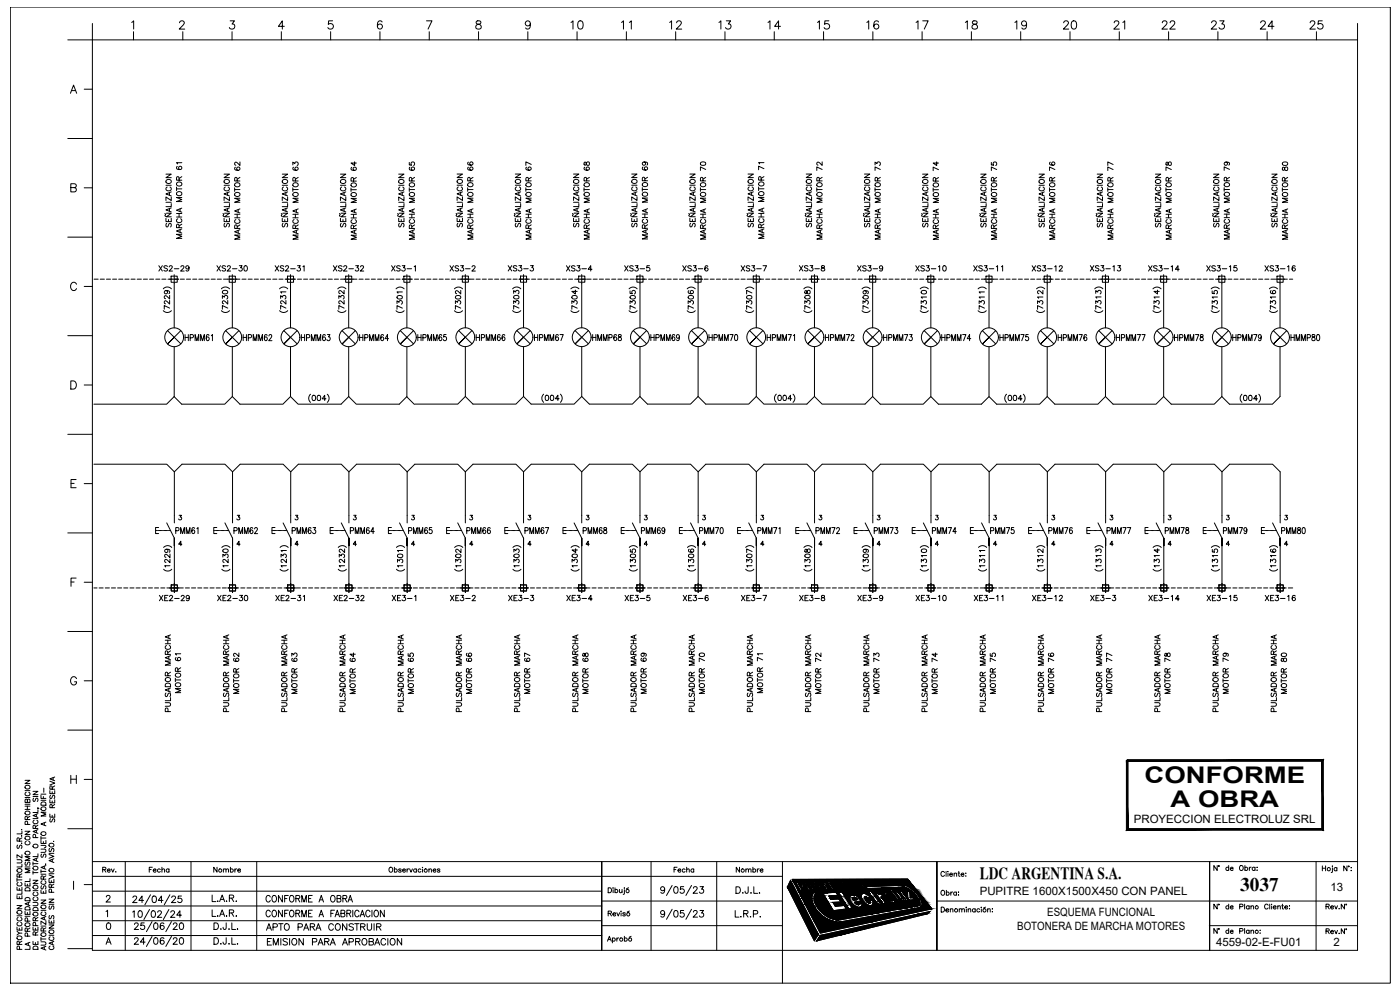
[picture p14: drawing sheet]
<svg xmlns="http://www.w3.org/2000/svg" width="420mm" height="297mm" viewBox="0 0 420 297" stroke-linecap="round" stroke-linejoin="round" font-family="sans-serif">
<defs><g id="words">
<g font-size="6.9">
<text x="343.5" y="235">CONFORME</text>
<text x="351.3" y="242.1">A OBRA</text>
</g>
<text font-size="5.8" x="372.2" y="267.4">3037</text>
<g font-size="5.7">
<text x="170.4" y="9.9">10</text>
<text x="185.6" y="9.9">11</text>
<text x="200" y="9.9">12</text>
<text x="214.8" y="9.9">13</text>
<text x="229.7" y="9.9">14</text>
<text x="244.5" y="9.9">15</text>
<text x="259.3" y="9.9">16</text>
<text x="274.1" y="9.9">17</text>
<text x="288.9" y="9.9">18</text>
<text x="303.7" y="9.9">19</text>
<text x="318.2" y="9.9">20</text>
<text x="333.4" y="9.9">21</text>
<text x="347.8" y="9.9">22</text>
<text x="362.7" y="9.9">23</text>
<text x="377.5" y="9.9">24</text>
<text x="392.3" y="9.9">25</text>
</g>
<text font-size="5.3" x="79" y="280.5">APTO PARA CONSTRUIR</text>
<text font-size="5.1" x="294" y="263.6">LDC ARGENTINA S.A.</text>
<g font-size="4.9">
<text x="46.9" y="82.5">XS2-29</text>
<text x="64.2" y="82.5">XS2-30</text>
<text x="81.8" y="82.5">XS2-31</text>
<text x="99.1" y="82.5">XS2-32</text>
<text x="116.8" y="82.5">XS3-1</text>
<text x="134.1" y="82.5">XS3-2</text>
<text x="151.7" y="82.5">XS3-3</text>
<text x="169" y="82.5">XS3-4</text>
<text x="186.6" y="82.5">XS3-5</text>
<text x="203.9" y="82.5">XS3-6</text>
<text x="221.5" y="82.5">XS3-7</text>
<text x="239.2" y="82.5">XS3-8</text>
<text x="256.5" y="82.5">XS3-9</text>
<text x="274.1" y="82.5">XS3-10</text>
<text x="291.4" y="82.5">XS3-11</text>
<text x="309" y="82.5">XS3-12</text>
<text x="326.3" y="82.5">XS3-13</text>
<text x="344" y="82.5">XS3-14</text>
<text x="361.2" y="82.5">XS3-15</text>
<text x="378.9" y="82.5">XS3-16</text>
<text x="72" y="103.4">HPMM62</text>
<text x="89.6" y="103.4">HPMM63</text>
<text x="106.9" y="103.4">HPMM64</text>
<text x="124.5" y="103.4">HPMM65</text>
<text x="142.2" y="103.4">HPMM66</text>
<text x="159.5" y="103.4">HPMM67</text>
<text x="177.1" y="103.4">HMMP68</text>
<text x="194.4" y="103.4">HPMM69</text>
<text x="212" y="103.4">HPMM70</text>
<text x="246.9" y="103.4">HPMM72</text>
<text x="264.2" y="103.4">HPMM73</text>
<text x="281.9" y="103.4">HPMM74</text>
<text x="299.2" y="103.4">HPMM75</text>
<text x="316.8" y="103.4">HPMM76</text>
<text x="334.1" y="103.4">HPMM77</text>
<text x="351.7" y="103.4">HPMM78</text>
<text x="369" y="103.4">HPMM79</text>
<text x="386.6" y="103.4">HMMP80</text>
<text x="51.9" y="161.2">PMM61</text>
<text x="69.5" y="161.2">PMM62</text>
<text x="86.8" y="161.2">PMM63</text>
<text x="104.4" y="161.2">PMM64</text>
<text x="121.7" y="161.2">PMM65</text>
<text x="139.3" y="161.2">PMM66</text>
<text x="156.6" y="161.2">PMM67</text>
<text x="174.3" y="161.2">PMM68</text>
<text x="191.6" y="161.2">PMM69</text>
<text x="209.2" y="161.2">PMM70</text>
<text x="226.5" y="161.2">PMM71</text>
<text x="244.1" y="161.2">PMM72</text>
<text x="261.4" y="161.2">PMM73</text>
<text x="279" y="161.2">PMM74</text>
<text x="296.3" y="161.2">PMM75</text>
<text x="314" y="161.2">PMM76</text>
<text x="331.3" y="161.2">PMM77</text>
<text x="348.9" y="161.2">PMM78</text>
<text x="366.2" y="161.2">PMM79</text>
<text x="383.8" y="161.2">PMM80</text>
<text x="73" y="209.2" transform="rotate(-90 73 209.2)">MOTOR 62</text>
<text x="107.9" y="209.2" transform="rotate(-90 107.9 209.2)">MOTOR 64</text>
<text x="142.9" y="209.2" transform="rotate(-90 142.9 209.2)">MOTOR 66</text>
<text x="177.8" y="209.2" transform="rotate(-90 177.8 209.2)">MOTOR 68</text>
<text x="212.7" y="209.2" transform="rotate(-90 212.7 209.2)">MOTOR 70</text>
<text x="247.6" y="209.2" transform="rotate(-90 247.6 209.2)">MOTOR 72</text>
<text x="282.6" y="209.2" transform="rotate(-90 282.6 209.2)">MOTOR 74</text>
<text x="317.5" y="209.2" transform="rotate(-90 317.5 209.2)">MOTOR 76</text>
<text x="352.4" y="209.2" transform="rotate(-90 352.4 209.2)">MOTOR 78</text>
<text x="387.3" y="209.2" transform="rotate(-90 387.3 209.2)">MOTOR 80</text>
<text x="79.4" y="284.7">EMISION PARA APROBACION</text>
</g>
<g font-size="4.4">
<text x="55.7" y="72.7" transform="rotate(-90 55.7 72.7)">MARCHA MOTOR 61</text>
<text x="90.7" y="73" transform="rotate(-90 90.7 73)">MARCHA MOTOR 63</text>
<text x="125.6" y="73" transform="rotate(-90 125.6 73)">MARCHA MOTOR 65</text>
<text x="160.5" y="73" transform="rotate(-90 160.5 73)">MARCHA MOTOR 67</text>
<text x="195.4" y="73" transform="rotate(-90 195.4 73)">MARCHA MOTOR 69</text>
<text x="230.4" y="72.7" transform="rotate(-90 230.4 72.7)">MARCHA MOTOR 71</text>
<text x="265.3" y="73" transform="rotate(-90 265.3 73)">MARCHA MOTOR 73</text>
<text x="300.2" y="73" transform="rotate(-90 300.2 73)">MARCHA MOTOR 75</text>
<text x="335.1" y="73" transform="rotate(-90 335.1 73)">MARCHA MOTOR 77</text>
<text x="370.1" y="73" transform="rotate(-90 370.1 73)">MARCHA MOTOR 79</text>
<text x="46.9" y="181.3">XE2-29</text>
<text x="64.6" y="181.3">XE2-30</text>
<text x="81.8" y="181.3">XE2-31</text>
<text x="99.5" y="181.3">XE2-32</text>
<text x="116.8" y="181.3">XE3-1</text>
<text x="134.4" y="181.3">XE3-2</text>
<text x="151.7" y="181.3">XE3-3</text>
<text x="169.3" y="181.3">XE3-4</text>
<text x="186.6" y="181.3">XE3-5</text>
<text x="204.3" y="181.3">XE3-6</text>
<text x="221.5" y="181.3">XE3-7</text>
<text x="239.2" y="181.3">XE3-8</text>
<text x="256.5" y="181.3">XE3-9</text>
<text x="274.1" y="181.3">XE3-10</text>
<text x="291.4" y="181.3">XE3-11</text>
<text x="309" y="181.3">XE3-12</text>
<text x="326.3" y="181.3">XE3-3</text>
<text x="344" y="181.3">XE3-14</text>
<text x="361.2" y="181.3">XE3-15</text>
<text x="378.9" y="181.3">XE3-16</text>
<text x="55.4" y="209.2" transform="rotate(-90 55.4 209.2)">MOTOR 61</text>
<text x="90.3" y="209.2" transform="rotate(-90 90.3 209.2)">MOTOR 63</text>
<text x="125.2" y="209.2" transform="rotate(-90 125.2 209.2)">MOTOR 65</text>
<text x="160.2" y="209.2" transform="rotate(-90 160.2 209.2)">MOTOR 67</text>
<text x="195.1" y="209.2" transform="rotate(-90 195.1 209.2)">MOTOR 69</text>
<text x="230" y="209.2" transform="rotate(-90 230 209.2)">MOTOR 71</text>
<text x="264.9" y="209.2" transform="rotate(-90 264.9 209.2)">MOTOR 73</text>
<text x="299.9" y="209.2" transform="rotate(-90 299.9 209.2)">MOTOR 75</text>
<text x="334.8" y="209.2" transform="rotate(-90 334.8 209.2)">MOTOR 77</text>
<text x="369.7" y="209.2" transform="rotate(-90 369.7 209.2)">MOTOR 79</text>
<text x="69.9" y="214.8" transform="rotate(-90 69.9 214.8)">PULSADOR MARCHA</text>
<text x="104.8" y="214.8" transform="rotate(-90 104.8 214.8)">PULSADOR MARCHA</text>
<text x="139.7" y="214.8" transform="rotate(-90 139.7 214.8)">PULSADOR MARCHA</text>
<text x="174.6" y="214.8" transform="rotate(-90 174.6 214.8)">PULSADOR MARCHA</text>
<text x="209.5" y="214.8" transform="rotate(-90 209.5 214.8)">PULSADOR MARCHA</text>
<text x="244.5" y="214.8" transform="rotate(-90 244.5 214.8)">PULSADOR MARCHA</text>
<text x="279.4" y="214.8" transform="rotate(-90 279.4 214.8)">PULSADOR MARCHA</text>
<text x="314.3" y="214.8" transform="rotate(-90 314.3 214.8)">PULSADOR MARCHA</text>
<text x="349.2" y="214.8" transform="rotate(-90 349.2 214.8)">PULSADOR MARCHA</text>
<text x="384.2" y="214.8" transform="rotate(-90 384.2 214.8)">PULSADOR MARCHA</text>
<text x="17.6" y="248" transform="rotate(-90 17.6 248)">SE RESERVA</text>
<text x="43.7" y="262.8">Fecha</text>
<text x="63.1" y="262.8">Nombre</text>
<text x="201.4" y="262.8">Fecha</text>
<text x="220.1" y="262.8">Nombre</text>
</g>
<g font-size="3.4">
<text x="340.3" y="246.8">PROYECCION ELECTROLUZ SRL</text>
<text x="294" y="268.6">PUPITRE 1600X1500X450 CON PANEL</text>
<text x="399.3" y="267.4">13</text>
<text x="314.3" y="274.9">ESQUEMA FUNCIONAL</text>
<text x="305.3" y="278.9">BOTONERA DE MARCHA MOTORES</text>
<text x="365" y="283.7">4559-02-E-FU01</text>
<text x="400.2" y="284">2</text>
</g>
</g></defs>
<!-- layer: ASHADE -->
<g fill="none" stroke="#000" stroke-width=".3">
<path d="M3.1 2.1h414.2v292.9h-414.2zM7.5 234.1h1.5l-1.5 1h1.5M7.5 239.3h1.5M7.5 237.2h1.5M7.7 235.7a.71 .71 0 0 1 1.1-.1 .71 .71 0 0 1 0 1.1 .71 .71 0 0 1-1.1-.1l-.2-.3zM7.9 237.7a.53 .53 0 0 0-.4 .6 .53 .53 0 0 0 .6 .5 .6 .6 0 0 0 .8-.2 .6 .6 0 0 0-.1-.8l-.2-.1M9.9 237.4h1.5l-1.5 1h1.5M9.9 239h1.5M10.1 239.5l-.2 .3 .2 .7 .4-.2 .3-.7h.5l.1 .5-.2 .4M12.3 238.6v1h1.5M12.3 238.3h1.5M5.1 257.9h1.1l.4 .5-.2 .5h-1.3"/>
<path d="M5.3 253.6l-.2 .3 .2 .7 .3-.1 .6-.9 .4 .3-.2 .7M5.8 252.4l-.1-.9-.5-.1-.1 1h1.5M6.4 253h.1M6.4 250.8h.1M6.4 248.9h.1M6.6 259.3v.8h-1.5M6.6 256.5v.9l-1.5-.9v.9M6.6 249.4v.8h-1.5M6.6 251.4l-.8 .5M7.5 249.4h1.5l-1.5 1h1.5M7.5 242.9h1.5M7.5 241.9h1.5"/>
<path d="M7.5 241.3h1.5M7.6 251.2a.7 .7 0 0 1 .9-.3 .7 .7 0 0 1 .3 1 .72 .72 0 0 1-.9 .1 .72 .72 0 0 1-.3-.8zM7.7 258.6l-.1 .9 .4 .1 .4-.9 .4-.1 .2 .4-.2 .6M7.7 255.5a.71 .71 0 0 1 1.1-.1 .71 .71 0 0 1 0 1.1 .71 .71 0 0 1-1.1-.1l-.2-.3zM7.7 243.5a.71 .71 0 0 1 1.1-.1 .71 .71 0 0 1 0 1 .71 .71 0 0 1-1.1-.1l-.2-.2zM7.9 252.4a.54 .54 0 0 0-.4 .7 .54 .54 0 0 0 .6 .4 .61 .61 0 0 0 .8-.2 .61 .61 0 0 0-.1-.8l-.2-.1M8.2 245.9l-.1-.8-.4-.1-.2 .9h1.5M8.2 240.1l.3-.3h.3l.2 .3v.7h-1.5l.2-1 .4 .1 .1 .9M8.2 241.9v1M8.3 247.4l-.1-.9h-.6l-.1 .9h1.5M9 257h-1.5l1.5 .6-1.5 .6h1.5M9 244.9l-.8 .5"/>
<path d="M9.9 258.6v1M9.9 259.1h1.5M9.9 245.6h1.5M10.3 246.1a.53 .53 0 0 0-.4 .6 .53 .53 0 0 0 .6 .4h.3a.54 .54 0 0 0 .6-.4 .54 .54 0 0 0-.4-.6M10.6 248.6l-.1-.9-.3-.1-.3 .3v.7h1.5M10.7 251.3l-.1-.8-.5-.1-.2 .9h1.5M10.9 244.3v.8M10.9 249.1v.7M10.9 257.6v.7M11.3 242.4l.4 .2M11.4 257.4l-1.5 .5 1.5 .6M11.4 256.2v.8h-1.5"/>
<path d="M11.4 248.9l-1.5 .6 1.5 .5M11.4 244.1l-1.5 .6 1.5 .6M11.4 242.9v.9h-1.5M11.4 247.6l-.8 .5M12.3 254.8h1.1l.4 .4-.2 .5h-1.3M12.3 253.6l1.4 .1v.5l-.4 .1M12.3 252.2v.9h1.5v-.9M12.3 251v1M12.3 251.4h1.5M12.3 240.1h1.5M12.4 240.9a.82 .82 0 0 1 1.4 .2v.5h-1.5zM12.5 256.3l-.2 .3 .2 .6 .4-.1 .3-.8 .5 .1 .1 .5-.2 .3"/>
<path d="M13 252.5v.6M13.3 259.9v.7M13.7 259.3h.1M13.8 259.7l-1.5 .6 1.5 .5M13.8 246.7l-1.5 .5 1.5 .6M13.8 243.7h-1.5l1.5 .6-1.5 .5h1.5M14.7 256.4l1.5 .5-1.5 .6M14.7 256h1.5M14.9 254.6l-.1 .8 .4 .1 .4-.9h.4l.2 .3-.2 .6M15.7 257.9v.7M16 252.4h.1M16.2 257.6l-1.5 .6 1.5 .6"/>
<path d="M5.1 278.2v.9h1.5v-.9M5.1 271.7h1.5l-1.5 1h1.5M5.1 268.7v.9h1.5v-.9M5.1 266.2v.9h1.5v-.9M5.1 279.4l.7 .6M5.1 274.8h1.5M5.1 264h1.5M5.1 263.5v1M5.2 273.4a.7 .7 0 0 1 .9-.2 .7 .7 0 0 1 .3 .9 .72 .72 0 0 1-.9 .1 .72 .72 0 0 1-.3-.8zM5.2 260.9a.7 .7 0 0 1 .9-.3 .7 .7 0 0 1 .3 1 .73 .73 0 0 1-.9 .1 .73 .73 0 0 1-.3-.8zM5.4 276.7a.55 .55 0 0 0-.3 .7 .55 .55 0 0 0 .6 .4h.3a.54 .54 0 0 0 .6-.4 .54 .54 0 0 0-.4-.7M5.4 275.3a.55 .55 0 0 0-.3 .6 .55 .55 0 0 0 .6 .4h.3a.54 .54 0 0 0 .6-.4 .54 .54 0 0 0-.4-.6"/>
<path d="M5.4 264.8a.55 .55 0 0 0-.3 .6 .55 .55 0 0 0 .6 .4h.3a.54 .54 0 0 0 .6-.4 .54 .54 0 0 0-.4-.6M5.8 263.2l-.1-.9-.3-.1-.3 .3v.7h1.5M5.8 266.5v.6M5.8 269.1v.5M5.8 278.5v.6M6.6 280h-.8l-.7 .6M6.6 267.4v.9h-1.5M6.6 262.2l-.8 .5M7.5 273.4v.9h1.5v-.9M7.5 264.9v.9h1.5v-.9M7.5 274.9h1.5M7.5 260.1h1.5"/>
<path d="M7.6 277.2a.7 .7 0 0 1 .9-.3 .7 .7 0 0 1 .3 1 .72 .72 0 0 1-.9 .1 .72 .72 0 0 1-.3-.8zM7.6 272.3a.84 .84 0 0 1 1.4 .2v.5h-1.5zM7.6 269.6a.82 .82 0 0 1 1.4 .2v.5h-1.5zM7.6 266.6a.81 .81 0 0 1 1-.2 .81 .81 0 0 1 .4 .9h-1.5zM8.2 279.4l-.1-.8-.4-.1-.2 .9h1.5M8.2 265.3v.5M8.2 273.8v.5M8.3 276.4l-.1-.8-.5-.1-.2 .9h1.5M8.5 270.8v.7M9 270.6l-1.5 .6 1.5 .5M9 263.6v.9h-1.5M9 260.7h-1.5l1.5 .5-1.5 .6h1.5"/>
<path d="M9 278.4l-.8 .5M9.9 278.2v.9h1.5v-.9M9.9 270.7h1.1l.4 .5-.2 .5h-1.3M9.9 264.1h1.5l-1.5 1h1.5M9.9 267.2h1.5M9.9 261.8h1.5M9.9 261.3v1M10 272.5a.82 .82 0 0 1 1.4 .2v.5h-1.5zM10.3 269.2a.54 .54 0 0 0-.4 .6 .54 .54 0 0 0 .6 .5h.3a.55 .55 0 0 0 .6-.5 .55 .55 0 0 0-.4-.6M10.3 267.7a.54 .54 0 0 0-.4 .6 .54 .54 0 0 0 .6 .5h.3a.55 .55 0 0 0 .6-.5 .55 .55 0 0 0-.4-.6M10.6 276.3l-.1-.9-.3-.1-.3 .3v.7h1.5M10.6 278.5v.6"/>
<path d="M10.7 277.7l-.1-.8-.5-.1-.2 .9h1.5M11.4 279.6l-.8 .5M11.4 275.3l-.8 .5M12.3 270.1h1.5l-1.5 .9h1.5M12.3 267.1v.9h1.5v-.9M12.3 261v.9M12.3 277.9h1.5M12.3 273.1h1.5M12.3 262.3h1.5M12.3 261.5h1.5M12.5 265.8l-.2 .3 .2 .6 .4-.1 .3-.8h.4l.2 .3-.2 .6M12.7 273.6a.54 .54 0 0 0-.4 .7 .54 .54 0 0 0 .6 .4h.3a.55 .55 0 0 0 .6-.4 .55 .55 0 0 0-.4-.7"/>
<path d="M12.7 264.3a.54 .54 0 0 0-.4 .6 .54 .54 0 0 0 .6 .4h.3a.55 .55 0 0 0 .6-.4 .55 .55 0 0 0-.4-.6M13 279.3l-.1-.8-.5-.1-.1 .9h1.5M13 263.8l-.1-.9-.3-.1-.3 .4v.6h1.5M13 267.4v.6M13.3 275.2v.7M13.8 276.4v1l-1.5-1v1M13.8 275l-1.5 .6 1.5 .5M13.8 278.4l-.8 .5M13.8 262.8l-.8 .5M14.7 277.5h1.5l-1.5 1h1.5M14.7 276v1h1.5v-1M14.7 269.8h1.5l-1.5 .9h1.5"/>
<path d="M14.7 263.8v1h1.5v-1M14.7 262.5l1.5 .6-1.5 .5M14.7 271.3h1.5M14.7 262.2h1.5M14.9 274.7l-.2 .3 .1 .6h.4l.4-.8 .4-.1 .2 .3-.2 .7M14.9 271.8l-.2 .4 .2 .6 .4-.1 .5-.9 .4 .4-.2 .6M15.4 266.2l-.1-.8-.5-.1-.1 .9h1.5M15.4 264.2v.6M15.4 276.4v.6M15.5 267.7l-.1-.8-.6-.1-.1 .9h1.5M16.2 265.3l-.8 .5M5.2 281.1a.7 .7 0 0 1 .9-.3 .7 .7 0 0 1 .3 1 .73 .73 0 0 1-.9 .1 .73 .73 0 0 1-.3-.8z"/>
<path d="M5.8 283.4l-.1-.9-.3-.1-.3 .3v.7h1.5M5.9 284.8l-.1-.8-.6-.1-.1 .9h1.5M6.6 282.4l-.8 .5M8.3 280.9l-.1-.8-.5-.1-.2 .9h1.5M8.5 282.9v.7M9 284v.8h-1.5M9 282.7l-1.5 .6 1.5 .6M9.9 282.5v.9h1.5v-.9M10.1 284h1.1l.2 .8h-1.5zM10.6 280.6l-.1-.9-.3-.1-.3 .3v.7h1.5M10.6 282.8v.6M12.3 282.6h1.1l.4 .4-.2 .5-1.3 .1"/>
<path d="M12.3 281.7h1.5M12.3 281.2v1M13.3 284.1v.7M13.8 283.9l-1.5 .6 1.5 .6M14.7 280.6h1.5M15 283.9a.55 .55 0 0 0-.3 .6 .55 .55 0 0 0 .6 .4h.3a.55 .55 0 0 0 .6-.4 .55 .55 0 0 0-.4-.6M15 281.1a.55 .55 0 0 0-.3 .6 .55 .55 0 0 0 .6 .5h.3a.55 .55 0 0 0 .6-.5 .55 .55 0 0 0-.4-.6M15.7 282.7v.7M16.2 282.5l-1.5 .5 1.5 .6M27.7 285.1v-273.1h379.7v273.1M234.8 285.1v9.9"/>
<circle cx="10.6" cy="253.8" r=".69"/>
<circle cx="13" cy="242.7" r=".69"/>
<circle cx="13" cy="250.1" r=".69"/>
<circle cx="15.4" cy="253.6" r=".68"/>
<circle cx="10.6" cy="266.2" r=".68"/>
<circle cx="10.6" cy="274.3" r=".69"/>
<circle cx="10.6" cy="260.5" r=".69"/>
<circle cx="13" cy="272.1" r=".69"/>
<circle cx="15.4" cy="279.6" r=".68"/>
<circle cx="15.4" cy="261.1" r=".68"/>
<circle cx="13" cy="280.4" r=".68"/>
</g>
<!-- layer: Texto-rotulo -->
<g fill="none" stroke="#000" stroke-width=".3">
<path d="M20.3 12h7.4M39.5 6.7l.6-.4v2.4M40.1 9.5v2.5M53.9 6.8l.5-.5 .8 .2a.74 .74 0 0 1-.3 1l-1.1 1.2h1.6M54.9 9.5v2.5M69.1 6.3h1.3l-.8 .9a.82 .82 0 0 1 .7 1.3 .82 .82 0 0 1-1.5-.2M69.6 9.5v2.5M84.4 9.5v2.5M85.3 7.9h-1.7l1.1-1.6v2.4M99.2 9.5v2.5M99.8 6.3h-1.2l-.1 1a.87 .87 0 0 1 1.3 0 .87 .87 0 0 1-.1 1.3 .87 .87 0 0 1-1.3-.3M114 9.5v2.5"/>
<path d="M114.7 6.6a.69 .69 0 0 0-1.1-.2 1.41 1.41 0 0 0 .5 2.3 .76 .76 0 0 0 .7-.8 .76 .76 0 0 0-.8-.7 .76 .76 0 0 0-.7 .7M128 6.3h1.6l-1.1 2.4M128.8 9.5v2.5M143 6.4a.49 .49 0 0 0 .3 .8 .87 .87 0 0 1 .9 .4 .87 .87 0 0 1 0 1l-.8 .1-.5-.2a.91 .91 0 0 1 .1-1 .91 .91 0 0 1 1-.3 .49 .49 0 0 0 .2-.8zM143.6 9.5v2.5M158.4 9.5v2.5M159.2 7.1a.77 .77 0 0 1-1.1 .7 .77 .77 0 0 1-.3-1.2 .77 .77 0 0 1 1.2 0 1.3 1.3 0 0 1-.8 2.1l-.4-.3M173.2 9.5v2.5M188 9.5v2.5M202.8 9.5v2.5M217.6 9.5v2.5M232.4 9.5v2.5"/>
<path d="M247.2 9.5v2.5M262 9.5v2.5M276.7 9.5v2.5M291.5 9.5v2.5M306.3 9.5v2.5M321.1 9.5v2.5M335.9 9.5v2.5M350.7 9.5v2.5M365.5 9.5v2.5M380.3 9.5v2.5M395.1 9.5v2.5M407.4 7v5"/>
<path d="M21.1 28l1-2.5 .9 2.5M21.5 27.2h1.2M25.3 26.8h2.4M20.3 41.6h7.4M21.3 56.3l1.4-.1 .2-.4-.1-.4-.5-.3h-1v2.5h1a.65 .65 0 0 0 .6-.7 .65 .65 0 0 0-.6-.6M25.3 56.4h2.4M20.3 71.1h7.4M23 85.3a.92 .92 0 0 0-1.1-.6 .92 .92 0 0 0-.7 .9 1.02 1.02 0 0 0 .3 1.3 1.02 1.02 0 0 0 1.3-.1l.2-.2M25.3 85.9h2.4M20.3 100.7h7.4M21.3 114.3h.8a1.31 1.31 0 0 1 .8 1.2 1.31 1.31 0 0 1-.8 1.2h-.8zM25.3 115.5h2.4"/>
<path d="M20.3 130.3h7.4M20.3 159.9h7.4M21.3 145h.9M22.8 143.9h-1.5v2.4h1.5M25.3 145.1h2.4M21.3 174.6h.9M22.8 173.4h-1.5v2.5M25.3 174.7h2.4M20.3 189.5h7.4M20.3 219.1h7.4M23 203.6a.91 .91 0 0 0-1.1-.6 .91 .91 0 0 0-.7 1v.6a.89 .89 0 0 0 .9 .9 .89 .89 0 0 0 .9-.9h-.6M25.3 204.3h2.4"/>
<path d="M21.3 232.6v2.5M21.3 233.8h1.6M22.9 232.6v2.5M25.3 233.9h2.4M20.3 248.7h7.4M22.1 264.4v2.5M25.3 265.4h2.4M20.3 284.6h7.4"/>
</g>
<!-- layer: TEXTOS -->
<g fill="none" stroke="#000" stroke-width=".3">
<path d="M27.7 7v5M49.8 52.2h1.6l-1.6 1.1h1.6M49.8 55.6h1.6M49.9 54.2a.76 .76 0 0 1 1-.3 .76 .76 0 0 1 .3 1 .8 .8 0 0 1-1 .1 .8 .8 0 0 1-.3-.8zM50.2 56.1a.59 .59 0 0 0-.4 .7 .59 .59 0 0 0 .6 .5h.4a.59 .59 0 0 0 .6-.5 .59 .59 0 0 0-.4-.7M51.4 59.1v1.1l-1.6-1.1v1.1M51.4 57.6l-1.6 .6 1.6 .6M67.2 52.2h1.7l-1.7 1.1h1.7M67.2 55.6h1.7M67.5 54a.78 .78 0 0 1 .9-.1 .78 .78 0 0 1 .4 .9 .76 .76 0 0 1-1.1 .2 .76 .76 0 0 1-.2-1zM67.6 56.1a.59 .59 0 0 0-.4 .7 .59 .59 0 0 0 .7 .5h.3a.59 .59 0 0 0 .7-.5 .59 .59 0 0 0-.4-.7M68.3 57.8v.8"/>
<path d="M68.9 59.1v1.1l-1.7-1.1v1.1M68.9 57.6l-1.7 .6 1.7 .6M70.4 56.9h1.6M70.4 56.4v1M70.5 58a.76 .76 0 0 1 1-.3 .76 .76 0 0 1 .3 1.1 .79 .79 0 0 1-.9 .1 .79 .79 0 0 1-.4-.9zM70.7 55a.79 .79 0 0 1 .9-.1 .79 .79 0 0 1 .3 .8 .75 .75 0 0 1-1 .3 .75 .75 0 0 1-.2-1zM70.7 50.2l-.2 .1a.79 .79 0 0 0 .6 .9 .79 .79 0 0 0 .9-.6 .5 .5 0 0 0-.5-.5 .5 .5 0 0 0-.5 .5 .5 .5 0 0 0 .5 .5M71.2 54.3l-.1-.9-.4-.2-.3 .4v.7h1.6M72 59.5h-1.6l1.6 .6-1.6 .6h1.6M72 48.6v1l-1.3-1-.3 .7 .4 .3M72 53.2l-.8 .6M84.7 52.2h1.6l-1.6 1.1h1.6"/>
<path d="M84.7 55.6h1.6M84.9 54a.78 .78 0 0 1 1-.1 .78 .78 0 0 1 .3 .9 .76 .76 0 0 1-1 .2 .76 .76 0 0 1-.3-1zM85.1 56.1a.59 .59 0 0 0-.4 .7 .59 .59 0 0 0 .6 .5h.4a.59 .59 0 0 0 .6-.5 .59 .59 0 0 0-.4-.7M86.3 59.1v1.1l-1.6-1.1v1.1M86.3 57.6l-1.6 .6 1.6 .6M102.2 52.2h1.6l-1.6 1.1h1.6M102.2 55.6h1.6M102.4 54a.78 .78 0 0 1 .9-.1 .78 .78 0 0 1 .4 .9 .76 .76 0 0 1-1.1 .2 .76 .76 0 0 1-.2-1zM102.6 56.1a.59 .59 0 0 0-.4 .7 .59 .59 0 0 0 .6 .5h.4a.59 .59 0 0 0 .6-.5 .59 .59 0 0 0-.4-.7M103.3 57.8v.8M103.8 59.1v1.1l-1.6-1.1v1.1M103.8 57.6l-1.6 .6 1.6 .6"/>
<path d="M105.3 56.9h1.7M105.3 56.4v1.1M105.6 57.9a.77 .77 0 0 1 .9-.1 .77 .77 0 0 1 .4 .9 .75 .75 0 0 1-1.1 .3 .75 .75 0 0 1-.2-1.1zM105.6 55a.78 .78 0 0 1 .9-.1 .78 .78 0 0 1 .4 .9 .75 .75 0 0 1-1.1 .3 .75 .75 0 0 1-.2-1.1zM105.6 50.2l-.2 .1a.79 .79 0 0 0 .6 .9 .79 .79 0 0 0 1-.5 .5 .5 0 0 0-.5-.6 .5 .5 0 0 0-.5 .5 .5 .5 0 0 0 .4 .5M106.1 54.3l-.1-.9-.5-.1-.2 1h1.7M106.4 48.5v1.2l-1.1-.8h1.7M107 59.5h-1.7l1.7 .6-1.7 .6h1.7M107 53.3l-.9 .5M119.7 52.2h1.5l-1.5 1.1h1.5M119.7 55.6h1.5M119.9 54a.8 .8 0 0 1 .9-.1 .8 .8 0 0 1 .4 .9 .76 .76 0 0 1-1.1 .2 .76 .76 0 0 1-.2-1z"/>
<path d="M120 56.1a.59 .59 0 0 0-.4 .7 .59 .59 0 0 0 .6 .5h.4a.59 .59 0 0 0 .6-.5 .59 .59 0 0 0-.3-.7M121.2 59.1v1.1l-1.5-1.1v1.1M121.2 57.6l-1.5 .6 1.5 .6M137.2 52.2h1.6l-1.6 1.1h1.6M137.2 55.6h1.6M137.3 54.1a.75 .75 0 0 1 1-.3 .75 .75 0 0 1 .3 1.1 .78 .78 0 0 1-1 .1 .78 .78 0 0 1-.3-.9zM137.6 56.1a.6 .6 0 0 0-.4 .7 .6 .6 0 0 0 .6 .5h.4a.6 .6 0 0 0 .6-.5 .6 .6 0 0 0-.4-.7M138.2 57.8v.8M138.8 59.1v1l-1.6-1v1M138.8 57.6l-1.6 .6 1.6 .6M140.4 56.9h1.6M140.4 56.3v1.1"/>
<path d="M140.6 57.9a.78 .78 0 0 1 .9-.1 .78 .78 0 0 1 .4 .8 .75 .75 0 0 1-1.1 .3 .75 .75 0 0 1-.2-1zM140.6 55a.78 .78 0 0 1 .9-.1 .78 .78 0 0 1 .4 .8 .75 .75 0 0 1-1.1 .3 .75 .75 0 0 1-.2-1zM140.6 50.2h-.2a.79 .79 0 0 0 .6 1 .79 .79 0 0 0 1-.6 .5 .5 0 0 0-.5-.5 .5 .5 0 0 0-.5 .4 .5 .5 0 0 0 .4 .6M140.6 48.6l-.2 .1a.79 .79 0 0 0 .6 1 .79 .79 0 0 0 1-.6 .5 .5 0 0 0-.5-.5 .5 .5 0 0 0-.5 .4 .5 .5 0 0 0 .4 .6M141.1 54.3l-.1-.9-.5-.1-.1 1h1.6M142 59.5h-1.6l1.6 .6-1.6 .6h1.6M142 53.2l-.9 .5M154.6 52.2h1.7l-1.7 1.1h1.7M154.6 55.6h1.7M154.7 54.1a.75 .75 0 0 1 1.1-.3 .75 .75 0 0 1 .2 1.1 .78 .78 0 0 1-.9 .1 .78 .78 0 0 1-.4-.9zM155 56.1a.6 .6 0 0 0-.4 .7 .6 .6 0 0 0 .7 .5h.3a.6 .6 0 0 0 .7-.5 .6 .6 0 0 0-.4-.7M156.3 59.1v1l-1.7-1v1"/>
<path d="M156.3 57.6l-1.7 .6 1.7 .6M172.1 52.2h1.6l-1.6 1.1h1.6M172.1 55.6h1.6M172.2 54.1a.75 .75 0 0 1 1-.3 .75 .75 0 0 1 .3 1.1 .79 .79 0 0 1-.9 .1 .79 .79 0 0 1-.4-.9zM172.5 56.1a.6 .6 0 0 0-.4 .7 .6 .6 0 0 0 .6 .5h.4a.6 .6 0 0 0 .6-.5 .6 .6 0 0 0-.4-.7M173.2 57.8v.8M173.7 59.1v1l-1.6-1v1M173.7 57.6l-1.6 .6 1.6 .6M175.3 56.9h1.6M175.3 56.3v1.1M175.4 48.7v.8h.4a.66 .66 0 0 1 .3-.8 .66 .66 0 0 1 .7 0l.1 .5-.3 .4-.6-.2-.2-.7zM175.5 57.9a.8 .8 0 0 1 1-.1 .8 .8 0 0 1 .3 .8 .76 .76 0 0 1-1 .3 .76 .76 0 0 1-.3-1z"/>
<path d="M175.5 55a.8 .8 0 0 1 1-.1 .8 .8 0 0 1 .3 .8 .76 .76 0 0 1-1 .3 .76 .76 0 0 1-.3-1zM175.5 50.2h-.1a.79 .79 0 0 0 .5 1 .79 .79 0 0 0 1-.6 .5 .5 0 0 0-.5-.5 .5 .5 0 0 0-.5 .5 .5 .5 0 0 0 .5 .5M176 54.3v-.9l-.5-.1-.2 1h1.6M176.9 59.5h-1.6l1.6 .6-1.6 .6h1.6M176.9 53.2l-.9 .5M189.6 52.2h1.6l-1.6 1.1h1.6M189.6 55.6h1.6M189.7 54.1a.76 .76 0 0 1 1-.3 .76 .76 0 0 1 .3 1.1 .8 .8 0 0 1-1 .1 .8 .8 0 0 1-.3-.9zM190 56.1a.6 .6 0 0 0-.4 .7 .6 .6 0 0 0 .6 .5h.4a.6 .6 0 0 0 .6-.5 .6 .6 0 0 0-.4-.7M191.2 59.1v1l-1.6-1v1M191.2 57.6l-1.6 .6 1.6 .6M207 52.2h1.6l-1.6 1.1h1.6"/>
<path d="M207 55.6h1.6M207.1 54.1a.76 .76 0 0 1 1.1-.3 .76 .76 0 0 1 .2 1.1 .8 .8 0 0 1-.9 .1 .8 .8 0 0 1-.4-.9zM207.4 56.1a.6 .6 0 0 0-.4 .7 .6 .6 0 0 0 .6 .5h.4a.6 .6 0 0 0 .6-.5 .6 .6 0 0 0-.3-.7M208.1 57.8v.8M208.6 59.1v1l-1.6-1v1M208.6 57.6l-1.6 .6 1.6 .6M210.2 56.9h1.6M210.2 56.3v1.1M210.3 58a.76 .76 0 0 1 1-.3 .76 .76 0 0 1 .3 1.1 .8 .8 0 0 1-1 .1 .8 .8 0 0 1-.3-.9zM210.3 48.8a.8 .8 0 0 1 1-.3 .8 .8 0 0 1 .4 .9l-1.2 .2-.2-.2zM210.4 55a.79 .79 0 0 1 1-.1 .79 .79 0 0 1 .3 .8 .75 .75 0 0 1-1 .3 .75 .75 0 0 1-.3-1zM211 54.3l-.1-.9-.5-.1-.2 1h1.6"/>
<path d="M211.8 59.5h-1.6l1.6 .6-1.6 .6h1.6M211.8 50.8l-1.6-.7v1M211.8 53.2l-.8 .5M224.5 52.2h1.6l-1.6 1.1h1.6M224.5 55.6h1.6M224.6 54.1a.75 .75 0 0 1 1-.3 .75 .75 0 0 1 .3 1.1 .78 .78 0 0 1-1 .1 .78 .78 0 0 1-.3-.9zM224.9 56.1a.6 .6 0 0 0-.4 .7 .6 .6 0 0 0 .6 .5h.4a.6 .6 0 0 0 .6-.5 .6 .6 0 0 0-.4-.7M226.1 59.1v1l-1.6-1v1M226.1 57.6l-1.6 .6 1.6 .6M242 52.2h1.6l-1.6 1.1h1.6M242 55.6h1.6M242 54.1a.75 .75 0 0 1 1.1-.3 .75 .75 0 0 1 .2 1.1 .78 .78 0 0 1-.9 .1 .78 .78 0 0 1-.4-.9z"/>
<path d="M242.3 56.1a.6 .6 0 0 0-.3 .7 .6 .6 0 0 0 .6 .5h.4a.6 .6 0 0 0 .6-.5 .6 .6 0 0 0-.4-.7M243 57.8v.8M243.6 59.1v1l-1.6-1v1M243.6 57.6l-1.6 .6 1.6 .6M245.1 56.9h1.6M245.1 56.3v1.1M245.4 57.9a.78 .78 0 0 1 .9-.1 .78 .78 0 0 1 .4 .8 .75 .75 0 0 1-1.1 .3 .75 .75 0 0 1-.2-1zM245.4 55a.78 .78 0 0 1 .9-.1 .78 .78 0 0 1 .4 .8 .75 .75 0 0 1-1.1 .3 .75 .75 0 0 1-.2-1zM245.9 54.3l-.1-.9-.5-.1-.2 1h1.6M246.7 59.5h-1.6l1.6 .6-1.6 .6h1.6M246.7 50.8l-1.6-.7v1M246.7 48.6v1l-1.1-1-.5 .3 .1 .5 .3 .2"/>
<path d="M246.7 53.2l-.8 .5M259.4 52.2h1.6l-1.6 1.1h1.6M259.4 55.6h1.6M259.5 54.1a.75 .75 0 0 1 1.1-.3 .75 .75 0 0 1 .2 1.1 .79 .79 0 0 1-.9 .1 .79 .79 0 0 1-.4-.9zM259.8 56.1a.6 .6 0 0 0-.4 .7 .6 .6 0 0 0 .6 .5h.4a.6 .6 0 0 0 .6-.5 .6 .6 0 0 0-.4-.7M261 59.1v1l-1.6-1v1M261 57.6l-1.6 .6 1.6 .6M276.9 52.2h1.6l-1.6 1.1h1.6M276.9 55.6h1.6M277.1 54a.78 .78 0 0 1 1-.1 .78 .78 0 0 1 .3 .9 .76 .76 0 0 1-1 .2 .76 .76 0 0 1-.3-1zM277.3 56.1a.59 .59 0 0 0-.4 .7 .59 .59 0 0 0 .6 .5h.4a.59 .59 0 0 0 .6-.5 .59 .59 0 0 0-.4-.7M277.9 57.8v.8"/>
<path d="M278.5 59.1v1.1l-1.6-1.1v1.1M278.5 57.6l-1.6 .6 1.6 .6M280.1 56.9h1.6M280.1 56.4v1.1M280.1 58.1a.75 .75 0 0 1 1.1-.3 .75 .75 0 0 1 .2 1 .77 .77 0 0 1-.9 .1 .77 .77 0 0 1-.4-.8zM280.1 55.2a.75 .75 0 0 1 1.1-.3 .75 .75 0 0 1 .2 1 .77 .77 0 0 1-.9 .1 .77 .77 0 0 1-.4-.8zM280.8 54.3l-.1-.9-.3-.1-.3 .3v.7h1.6M281.1 48.5v1.2l-1-.8h1.6M281.7 59.5h-1.6l1.6 .6-1.6 .6h1.6M281.7 50.9l-1.6-.7v1M281.7 53.3l-.9 .5M294.3 52.2h1.7l-1.7 1.1h1.7"/>
<path d="M294.3 55.6h1.7M294.6 54a.78 .78 0 0 1 .9-.1 .78 .78 0 0 1 .4 .9 .76 .76 0 0 1-1.1 .2 .76 .76 0 0 1-.2-1zM294.7 56.1a.59 .59 0 0 0-.4 .7 .59 .59 0 0 0 .7 .5h.3a.59 .59 0 0 0 .7-.5 .59 .59 0 0 0-.4-.7M296 59.1v1.1l-1.7-1.1v1.1M296 57.6l-1.7 .6 1.7 .6M311.8 52.2h1.6l-1.6 1.1h1.6M311.8 55.6h1.6M312 54a.8 .8 0 0 1 1-.1 .8 .8 0 0 1 .4 .9 .76 .76 0 0 1-1.1 .2 .76 .76 0 0 1-.3-1zM312.2 56.1a.59 .59 0 0 0-.4 .7 .59 .59 0 0 0 .6 .5h.4a.59 .59 0 0 0 .6-.5 .59 .59 0 0 0-.4-.7M312.9 57.8v.8M313.4 59.1v1.1l-1.6-1.1v1.1M313.4 57.6l-1.6 .6 1.6 .6"/>
<path d="M315 56.9h1.6M315 56.4v1M315.1 58a.75 .75 0 0 1 1-.3 .75 .75 0 0 1 .3 1.1 .77 .77 0 0 1-1 .1 .77 .77 0 0 1-.3-.9zM315.2 55a.78 .78 0 0 1 .9-.1 .78 .78 0 0 1 .4 .8 .75 .75 0 0 1-1 .3 .75 .75 0 0 1-.3-1zM315.2 48.6l-.1 .1a.79 .79 0 0 0 .5 1 .79 .79 0 0 0 1-.6 .5 .5 0 0 0-.5-.5 .5 .5 0 0 0-.5 .4 .5 .5 0 0 0 .5 .6M315.7 54.3v-.9l-.4-.2-.3 .4v.7h1.6M316.6 59.5h-1.6l1.6 .6-1.6 .6h1.6M316.6 50.9l-1.6-.8v1.1M316.6 53.2l-.9 .6M329.3 52.2h1.6l-1.6 1.1h1.6M329.3 55.6h1.6M329.5 54a.79 .79 0 0 1 1-.1 .79 .79 0 0 1 .3 .9 .76 .76 0 0 1-1 .2 .76 .76 0 0 1-.3-1z"/>
<path d="M329.7 56.1a.59 .59 0 0 0-.4 .7 .59 .59 0 0 0 .6 .5h.4a.59 .59 0 0 0 .6-.5 .59 .59 0 0 0-.4-.7M330.9 59.1v1.1l-1.6-1.1v1.1M330.9 57.6l-1.6 .6 1.6 .6M346.8 52.2h1.6l-1.6 1.1h1.6M346.8 55.6h1.6M347 54a.78 .78 0 0 1 .9-.1 .78 .78 0 0 1 .4 .9 .76 .76 0 0 1-1.1 .2 .76 .76 0 0 1-.2-1zM347.1 56.1a.59 .59 0 0 0-.4 .7 .59 .59 0 0 0 .7 .5h.3a.59 .59 0 0 0 .7-.5 .59 .59 0 0 0-.4-.7M347.8 57.8v.8M348.4 59.1v1.1l-1.6-1.1v1.1M348.4 57.6l-1.6 .6 1.6 .6M349.9 56.9h1.6M349.9 56.4v1"/>
<path d="M350 48.7l-.1 .6 .4 .3 .7-1a.52 .52 0 0 1 .6 .6 .52 .52 0 0 1-.8 .4l-.3-.9zM350.2 57.9a.78 .78 0 0 1 .9-.1 .78 .78 0 0 1 .4 .8 .75 .75 0 0 1-1.1 .3 .75 .75 0 0 1-.2-1zM350.2 55a.78 .78 0 0 1 .9-.1 .78 .78 0 0 1 .4 .8 .75 .75 0 0 1-1.1 .3 .75 .75 0 0 1-.2-1zM350.7 54.3l-.1-.9-.4-.2-.3 .4v.7h1.6M351.5 59.5h-1.6l1.6 .6-1.6 .6h1.6M351.5 50.9l-1.6-.8v1.1M351.5 53.2l-.8 .6M364.2 52.2h1.6l-1.6 1.1h1.6M364.2 55.6h1.6M364.4 54a.78 .78 0 0 1 1-.1 .78 .78 0 0 1 .3 .9 .76 .76 0 0 1-1 .2 .76 .76 0 0 1-.3-1zM364.6 56.1a.59 .59 0 0 0-.4 .7 .59 .59 0 0 0 .6 .5h.4a.59 .59 0 0 0 .6-.5 .59 .59 0 0 0-.4-.7M365.8 59.1v1.1l-1.6-1.1v1.1"/>
<path d="M365.8 57.6l-1.6 .6 1.6 .6M381.7 52.2h1.6l-1.6 1.1h1.6M381.7 55.6h1.6M381.9 54a.8 .8 0 0 1 1-.1 .8 .8 0 0 1 .3 .9 .76 .76 0 0 1-1 .2 .76 .76 0 0 1-.3-1zM382.1 56.1a.59 .59 0 0 0-.4 .7 .59 .59 0 0 0 .6 .5h.4a.59 .59 0 0 0 .6-.5 .59 .59 0 0 0-.4-.7M382.8 57.8v.8M383.3 59.1v1.1l-1.6-1.1v1.1M383.3 57.6l-1.6 .6 1.6 .6M384.9 56.9h1.6M384.9 56.4v1M384.9 50.3v.5l.3 .3 .7-1a.52 .52 0 0 1 .6 .6 .52 .52 0 0 1-.7 .4l-.4-.8zM384.9 48.8l.9-.2h.4l.3 .4a.83 .83 0 0 1-.8 .7 .83 .83 0 0 1-.8-.7z"/>
<path d="M385.1 57.9a.78 .78 0 0 1 .9-.1 .78 .78 0 0 1 .4 .8 .75 .75 0 0 1-1.1 .3 .75 .75 0 0 1-.2-1zM385.1 55a.78 .78 0 0 1 .9-.1 .78 .78 0 0 1 .4 .8 .75 .75 0 0 1-1.1 .3 .75 .75 0 0 1-.2-1zM385.6 54.3v-.9l-.4-.2-.3 .4v.7h1.6M386.5 59.5h-1.6l1.6 .6-1.6 .6h1.6M386.5 53.2l-.9 .6M49.5 64.1l.2 .2-.2 .4 .2 .3M49.8 65.5v1h1.6M49.8 60.7h1.6M50 64h1.4l-1.4 1.1h1.4M50 67l-.2 .4 .2 .7 .4-.2 .3-.7 .5-.2 .2 .4-.2 .7M50.6 65.9v.6M51.4 62.4l-1.6 .6 1.6 .6"/>
<path d="M51.4 61.1v.9h-1.6M66.9 64.1l.3 .2-.3 .4 .3 .3M67.2 65.5v1h1.7v-1M67.2 60.7h1.7M67.4 64h1.5l-1.5 1.1h1.5M67.5 67l-.3 .4 .3 .7 .4-.2 .5-.9 .5 .4-.3 .7M68 65.9v.6M68.3 62.6v.8M68.9 62.4l-1.7 .6 1.7 .6M68.9 61.1v.9h-1.7M70.4 65.3h1.6M70.4 64.3h1.6"/>
<path d="M70.8 65.9a.59 .59 0 0 0-.4 .7 .59 .59 0 0 0 .6 .4h.4a.59 .59 0 0 0 .6-.5 .59 .59 0 0 0-.4-.6M71.2 68.5l-.1-.9-.5-.1-.2 1h1.6M71.2 64.3v1M71.5 62.9v.8M71.5 69.2v.7M72 70.5h-1.6l1.6 .6-1.6 .7h1.6M72 68.9l-1.6 .6 1.6 .7M72 62.7l-1.6 .6 1.6 .6M72 67.5l-.8 .5M84.4 64.1l.2 .2-.2 .4 .2 .3M84.7 65.5v1h1.6M84.7 60.7h1.6"/>
<path d="M84.9 64h1.4l-1.4 1.1h1.4M84.9 67l-.2 .4 .2 .7 .4-.2 .6-.9 .4 .4-.2 .7M85.5 65.9v.6M86.3 62.4l-1.6 .6 1.6 .6M86.3 61.1v.9h-1.6M101.9 64.1l.2 .2-.2 .4 .2 .3M102.2 65.5v1h1.6v-1M102.2 60.7h1.6M102.3 64h1.5l-1.5 1.1h1.5M102.4 67l-.2 .4 .2 .7 .3-.1 .6-1 .5 .4-.3 .7M102.9 65.9v.6M103.3 62.6v.8"/>
<path d="M103.8 62.4l-1.6 .6 1.6 .6M103.8 61.1v.9h-1.6M105.3 64.3h1.7M105.3 65.4h1.7M105.7 65.9a.59 .59 0 0 0-.4 .7 .59 .59 0 0 0 .7 .5h.3a.59 .59 0 0 0 .7-.5 .59 .59 0 0 0-.4-.7M106.1 68.6l-.1-.9-.5-.1-.2 1h1.7M106.1 64.3v1.1M106.4 63v.7M106.4 69.2v.8M107 70.6h-1.7l1.7 .6-1.7 .6h1.7M107 69l-1.7 .6 1.7 .6M107 62.7l-1.7 .6 1.7 .6"/>
<path d="M107 67.5l-.9 .6M119.3 64.1l.3 .2-.3 .4 .3 .3M119.7 65.5v1h1.5M119.7 60.7h1.5M119.8 64h1.4l-1.4 1.1h1.4M119.9 67l-.2 .4 .2 .7 .3-.1 .4-.9 .6 .1v.5l-.2 .4M120.4 65.9v.6M121.2 62.4l-1.5 .6 1.5 .6M121.2 61.1v.9h-1.5M136.9 64l.2 .3-.2 .4 .2 .2M137.2 65.5v1h1.6v-1M137.2 60.7h1.6"/>
<path d="M137.3 64h1.5l-1.5 1h1.5M137.4 67l-.2 .4 .2 .7 .4-.2 .4-.8 .4-.1 .2 .4-.2 .7M137.9 65.9v.6M138.2 62.6v.8M138.8 62.4l-1.6 .6 1.6 .6M138.8 61.1v.9h-1.6M140.4 65.3h1.6M140.4 64.3h1.6M140.7 65.9a.59 .59 0 0 0-.3 .6 .59 .59 0 0 0 .6 .5h.4a.59 .59 0 0 0 .6-.5 .59 .59 0 0 0-.4-.6M141.1 68.5l-.1-.9-.3-.1-.3 .3v.7h1.6M141.1 64.3v1M141.4 62.9v.8"/>
<path d="M141.4 69.1v.8M142 70.5h-1.6l1.6 .6-1.6 .6h1.6M142 68.9l-1.6 .6 1.6 .6M142 62.7l-1.6 .6 1.6 .6M142 67.5l-.9 .5M154.3 64l.3 .3-.3 .4 .3 .2M154.6 65.5v1h1.7M154.6 60.7h1.7M154.8 64h1.5l-1.5 1h1.5M154.9 67l-.3 .4 .3 .7 .4-.2 .3-.8 .4-.1 .3 .4-.3 .7M155.4 65.9v.6M156.3 62.4l-1.7 .6 1.7 .6"/>
<path d="M156.3 61.1v.9h-1.7M171.8 64l.2 .3-.2 .4 .2 .2M172.1 65.5v1h1.6v-1M172.1 60.7h1.6M172.3 64h1.4l-1.4 1h1.4M172.3 67l-.2 .4 .2 .7 .4-.2 .6-.9 .4 .4-.2 .7M172.9 65.9v.6M173.2 62.6v.8M173.7 62.4l-1.6 .6 1.6 .6M173.7 61.1v.9h-1.6M175.3 65.3h1.6M175.3 64.3h1.6"/>
<path d="M175.7 65.9a.59 .59 0 0 0-.4 .6 .59 .59 0 0 0 .6 .5h.4a.59 .59 0 0 0 .6-.5 .59 .59 0 0 0-.4-.6M176 68.5v-.9l-.4-.1-.3 .3v.7h1.6M176 64.3v1M176.4 62.9v.8M176.4 69.1v.8M176.9 70.5h-1.6l1.6 .6-1.6 .6h1.6M176.9 68.9l-1.6 .6 1.6 .6M176.9 62.7l-1.6 .6 1.6 .6M176.9 67.5l-.9 .5M189.3 64l.2 .3-.2 .4 .2 .2M189.6 65.5v1h1.6M189.6 60.7h1.6"/>
<path d="M189.7 64h1.5l-1.5 1h1.5M189.8 67l-.2 .4 .1 .5 .4 .1 .4-.8 .5-.2 .2 .4-.2 .7M190.4 65.9v.6M191.2 62.4l-1.6 .6 1.6 .6M191.2 61.1v.9h-1.6M206.7 64l.2 .3-.2 .4 .2 .2M207 65.5v1h1.6v-1M207 60.7h1.6M207.2 64h1.4l-1.4 1h1.4M207.3 67l-.3 .4 .1 .5 .5 .1 .3-.8 .5-.2 .2 .4-.2 .7M207.8 65.9v.6M208.1 62.6v.8"/>
<path d="M208.6 62.4l-1.6 .6 1.6 .6M208.6 61.1v.9h-1.6M210.2 65.3h1.6M210.2 64.3h1.6M210.6 65.9a.59 .59 0 0 0-.4 .6 .59 .59 0 0 0 .6 .5h.4a.59 .59 0 0 0 .6-.5 .59 .59 0 0 0-.4-.6M211 68.5l-.1-.9-.4-.1-.2 .1-.1 .9h1.6M211 64.3v1M211.3 62.9v.8M211.3 69.1v.8M211.8 70.5h-1.6l1.6 .6-1.6 .6h1.6M211.8 68.9l-1.6 .6 1.6 .6M211.8 62.7l-1.6 .6 1.6 .6"/>
<path d="M211.8 67.5l-.8 .5M224.2 64l.2 .3-.2 .4 .2 .2M224.5 65.5v1h1.6M224.5 60.7h1.6M224.6 64h1.5l-1.5 1h1.5M224.7 67l-.2 .4 .2 .7 .4-.2 .5-.9 .5 .4-.2 .7M225.3 65.9v.6M226.1 62.4l-1.6 .6 1.6 .6M226.1 61.1v.9h-1.6M241.7 64l.2 .3-.2 .4 .2 .2M242 65.5v1h1.6v-1M242 60.7h1.6"/>
<path d="M242.1 64h1.5l-1.5 1h1.5M242.2 67l-.2 .4 .2 .7 .4-.2 .5-.9 .5 .4-.3 .7M242.7 65.9v.6M243 62.6v.8M243.6 62.4l-1.6 .6 1.6 .6M243.6 61.1v.9h-1.6M245.1 65.3h1.6M245.1 64.3h1.6M245.5 65.9a.59 .59 0 0 0-.4 .6 .59 .59 0 0 0 .6 .5h.4a.59 .59 0 0 0 .6-.5 .59 .59 0 0 0-.3-.6M245.9 68.5l-.1-.9-.5-.1-.2 1h1.6M245.9 64.3v1M246.2 62.9v.8"/>
<path d="M246.2 69.1v.8M246.7 70.5h-1.6l1.6 .6-1.6 .6h1.6M246.7 68.9l-1.6 .6 1.6 .6M246.7 62.7l-1.6 .6 1.6 .6M246.7 67.5l-.8 .5M259.1 64l.3 .3-.3 .4 .3 .2M259.4 65.5v1h1.6M259.4 60.7h1.6M259.6 64h1.4l-1.4 1h1.4M259.7 67l-.3 .4 .3 .7 .3-.2 .4-.8 .4-.1 .2 .4-.2 .7M260.2 65.9v.6M261 62.4l-1.6 .6 1.6 .6"/>
<path d="M261 61.1v.9h-1.6M276.6 64.1l.2 .2-.2 .4 .2 .3M276.9 65.5v1h1.6v-1M276.9 60.7h1.6M277 64h1.5l-1.5 1.1h1.5M277.1 67l-.2 .4 .2 .7 .4-.2 .3-.7 .5-.2 .2 .4-.2 .7M277.6 65.9v.6M277.9 62.6v.8M278.5 62.4l-1.6 .6 1.6 .6M278.5 61.1v.9h-1.6M280.1 64.3h1.6M280.1 65.4h1.6"/>
<path d="M280.4 65.9a.59 .59 0 0 0-.3 .7 .59 .59 0 0 0 .6 .5h.4a.59 .59 0 0 0 .6-.5 .59 .59 0 0 0-.4-.7M280.8 68.6l-.1-.9-.5-.1-.1 1h1.6M280.8 64.3v1.1M281.1 63v.7M281.1 69.2v.8M281.7 70.6h-1.6l1.6 .6-1.6 .6h1.6M281.7 69l-1.6 .6 1.6 .6M281.7 62.7l-1.6 .6 1.6 .6M281.7 67.5l-.9 .6M294 64.1l.3 .2-.3 .4 .3 .3M294.3 65.5v1h1.7M294.3 60.7h1.7"/>
<path d="M294.5 64h1.5l-1.5 1.1h1.5M294.6 67l-.3 .4 .3 .7 .3-.1 .4-.9 .4-.1 .3 .4-.3 .7M295.1 65.9v.6M296 62.4l-1.7 .6 1.7 .6M296 61.1v.9h-1.7M311.5 64.1l.2 .2-.2 .4 .2 .3M311.8 65.5v1h1.6v-1M311.8 60.7h1.6M312 64h1.4l-1.4 1.1h1.4M312 67l-.2 .4 .2 .7 .4-.1 .4-.9 .6 .1v.5l-.2 .4M312.6 65.9v.6M312.9 62.6v.8"/>
<path d="M313.4 62.4l-1.6 .6 1.6 .6M313.4 61.1v.9h-1.6M315 65.3h1.6M315 64.3h1.6M315.4 65.9a.59 .59 0 0 0-.4 .7 .59 .59 0 0 0 .6 .4h.4a.59 .59 0 0 0 .6-.4 .59 .59 0 0 0-.4-.7M315.7 68.5v-.9l-.5-.1-.2 1h1.6M315.7 64.3v1M316.1 62.9v.8M316.1 69.2v.7M316.6 70.5h-1.6l1.6 .6-1.6 .7h1.6M316.6 68.9l-1.6 .6 1.6 .7M316.6 62.7l-1.6 .6 1.6 .6"/>
<path d="M316.6 67.5l-.9 .5M329 64.1l.2 .2-.2 .4 .2 .3M329.3 65.5v1h1.6M329.3 60.7h1.6M329.4 64h1.5l-1.5 1.1h1.5M329.5 67l-.2 .4 .2 .7 .4-.2 .5-.9h.3l.2 .4-.2 .7M330.1 65.9v.6M330.9 62.4l-1.6 .6 1.6 .6M330.9 61.1v.9h-1.6M346.5 64.1l.2 .2-.2 .4 .2 .3M346.8 65.5v1h1.6v-1M346.8 60.7h1.6"/>
<path d="M346.9 64h1.5l-1.5 1.1h1.5M347 67l-.2 .4 .2 .7 .4-.2 .5-.9 .5 .4-.3 .7M347.5 65.9v.6M347.8 62.6v.8M348.4 62.4l-1.6 .6 1.6 .6M348.4 61.1v.9h-1.6M349.9 65.3h1.6M349.9 64.3h1.6M350.3 65.9a.59 .59 0 0 0-.4 .7 .59 .59 0 0 0 .6 .4h.4a.59 .59 0 0 0 .6-.4 .59 .59 0 0 0-.3-.7M350.7 68.5l-.1-.9-.5-.1-.2 1h1.6M350.7 64.3v1M351 62.9v.8"/>
<path d="M351 69.2v.7M351.5 70.5h-1.6l1.6 .6-1.6 .7h1.6M351.5 68.9l-1.6 .6 1.6 .7M351.5 62.7l-1.6 .6 1.6 .6M351.5 67.5l-.8 .5M363.9 64.1l.3 .2-.3 .4 .3 .3M364.2 65.5v1h1.6M364.2 60.7h1.6M364.4 64h1.4l-1.4 1.1h1.4M364.4 67l-.2 .4 .2 .7 .4-.1 .4-.9 .4-.1 .2 .4-.2 .7M365 65.9v.6M365.8 62.4l-1.6 .6 1.6 .6"/>
<path d="M365.8 61.1v.9h-1.6M381.4 64.1l.2 .2-.2 .4 .2 .3M381.7 65.5v1h1.6v-1M381.7 60.7h1.6M381.8 64h1.5l-1.5 1.1h1.5M381.9 67l-.2 .4 .2 .7 .3-.1 .5-.9 .5 .1 .1 .5-.2 .4M382.5 65.9v.6M382.8 62.6v.8M383.3 62.4l-1.6 .6 1.6 .6M383.3 61.1v.9h-1.6M384.9 65.3h1.6M384.9 64.3h1.6"/>
<path d="M385.2 65.9a.59 .59 0 0 0-.4 .7 .59 .59 0 0 0 .7 .4h.3a.59 .59 0 0 0 .7-.4 .59 .59 0 0 0-.4-.7M385.6 68.5v-.9l-.6-.1-.1 1h1.6M385.6 64.3v1M385.9 62.9v.8M385.9 69.2v.7M386.5 70.5h-1.6l1.6 .6-1.6 .7h1.6M386.5 68.9l-1.6 .6 1.6 .7M386.5 62.7l-1.6 .6 1.6 .6M386.5 67.5l-.9 .5M49 93.2a1.61 1.61 0 0 0 2.4 0M49 86.7a1.61 1.61 0 0 1 2.4 0M49.8 87.2a.5 .5 0 0 1 .4 .7 .5 .5 0 0 1-.8 .2 .5 .5 0 0 1 .1-.8l.3-.1a.76 .76 0 0 1 1.1 .6l-.2 .3"/>
<path d="M50.9 92.4l-1.6-.7v1.1M50.9 90.2v1l-1.1-1-.5 .3 .1 .5 .3 .2M50.9 88.6v1.1l-1.1-1-.5 .3 .1 .5 .3 .1M66.4 93.2a1.61 1.61 0 0 0 2.5 0M66.4 86.7a1.61 1.61 0 0 1 2.5 0M66.7 89.5v-.8l.7 .5a.53 .53 0 0 1 .8-.4 .53 .53 0 0 1-.2 .9M66.8 87.3a.79 .79 0 0 1 1-.3 .79 .79 0 0 1 .5 1 .79 .79 0 0 1-1 .3 .79 .79 0 0 1-.5-1zM68.3 92.4l-1.6-.7v1.1M68.3 90.2v1l-1.1-1-.5 .3 .1 .5 .3 .2M83.9 93.2a1.61 1.61 0 0 0 2.4 0M83.9 86.7a1.61 1.61 0 0 1 2.4 0M84.2 89.5v-.8l.6 .5a.54 .54 0 0 1 .9-.4 .54 .54 0 0 1-.2 .9"/>
<path d="M85.8 92.4l-1.6-.7v1.1M85.8 90.2v1l-1.3-1-.3 .7 .4 .3M85.8 87.6h-1.6l.3 .4M101.4 93.2a1.63 1.63 0 0 0 2.4 0M101.4 86.7a1.63 1.63 0 0 1 2.4 0M101.7 89.5v-.8l.6 .5a.53 .53 0 0 1 .9-.4 .53 .53 0 0 1-.2 .9M103.3 92.4l-1.6-.7v1.1M103.3 90.2v1l-1.3-1-.3 .7 .4 .3M103.3 87.1v1.1l-1.3-1-.3 .6 .4 .3M118.9 93.2a1.65 1.65 0 0 0 2.4 0M118.9 86.7a1.65 1.65 0 0 1 2.4 0M119.1 91.1v-.8l.7 .4a.53 .53 0 0 1 .8-.4 .53 .53 0 0 1-.2 1"/>
<path d="M119.2 88.9a.79 .79 0 0 1 1-.3 .79 .79 0 0 1 .5 .9 .79 .79 0 0 1-1 .3 .79 .79 0 0 1-.5-.9zM120.8 92.5l-1.7-.8v1.1M120.8 87.6h-1.7l.3 .4M136.4 93.2a1.65 1.65 0 0 0 2.4 0M136.4 86.7a1.65 1.65 0 0 1 2.4 0M136.7 91.1v-.8l.6 .4a.54 .54 0 0 1 .9-.4 .54 .54 0 0 1-.2 1M136.8 88.9a.79 .79 0 0 1 .9-.3 .79 .79 0 0 1 .5 .9 .79 .79 0 0 1-1 .3 .79 .79 0 0 1-.4-.9zM138.3 92.5l-1.6-.8v1.1M138.3 87.1v1.1l-1.2-1-.4 .3 .1 .5 .3 .1M153.8 93.2a1.63 1.63 0 0 0 2.5 0M153.8 86.7a1.63 1.63 0 0 1 2.5 0M154.2 91.1v-.9l.6 .5a.53 .53 0 0 1 .5-.5 .53 .53 0 0 1 .5 .4 .53 .53 0 0 1-.4 .6"/>
<path d="M154.2 88v-.8l.6 .4a.53 .53 0 0 1 .8-.3 .53 .53 0 0 1-.2 .9M154.2 88.9a.8 .8 0 0 1 1-.3 .8 .8 0 0 1 .5 .9 .8 .8 0 0 1-1 .3 .8 .8 0 0 1-.5-.9zM155.7 92.4l-1.5-.7v1.1M171.3 93.2a1.65 1.65 0 0 0 2.5 0M171.3 86.7a1.65 1.65 0 0 1 2.5 0M171.6 91.1v-.8l.6 .4a.53 .53 0 0 1 .9-.4 .53 .53 0 0 1-.2 1M171.7 88.9a.79 .79 0 0 1 1-.3 .79 .79 0 0 1 .4 .9 .79 .79 0 0 1-.9 .3 .79 .79 0 0 1-.5-.9zM172.7 87v1.2l-1.1-.8h1.6M173.2 92.5l-1.6-.8v1.1M188.8 93.2a1.65 1.65 0 0 0 2.4 0M188.8 86.7a1.65 1.65 0 0 1 2.4 0M189.1 91.1v-.8l.6 .4a.53 .53 0 0 1 .9-.4 .53 .53 0 0 1-.2 1"/>
<path d="M189.1 87.3v.7l.7 .1a.57 .57 0 0 1 0-.8 .57 .57 0 0 1 .8 .1 .57 .57 0 0 1-.2 .8M189.2 88.9a.79 .79 0 0 1 .9-.3 .79 .79 0 0 1 .5 .9 .79 .79 0 0 1-1 .3 .79 .79 0 0 1-.4-.9zM190.7 92.5l-1.6-.8v1.1M206.2 93.2a1.65 1.65 0 0 0 2.5 0M206.2 86.7a1.65 1.65 0 0 1 2.5 0M206.5 91.1v-.8l.6 .4a.53 .53 0 0 1 .9-.4 .53 .53 0 0 1-.2 1M206.6 88.9a.79 .79 0 0 1 1-.3 .79 .79 0 0 1 .4 .9 .79 .79 0 0 1-.9 .3 .79 .79 0 0 1-.5-.9zM206.8 87.2l-.2 .1a.79 .79 0 0 0 .6 .9 .79 .79 0 0 0 .9-.5 .5 .5 0 0 0-.4-.6 .5 .5 0 0 0-.6 .5 .5 .5 0 0 0 .5 .5M208.1 92.5l-1.6-.8v1.1M223.8 93.2a1.67 1.67 0 0 0 2.4 0M223.8 86.7a1.67 1.67 0 0 1 2.4 0M224.1 91.1v-.8l.6 .4a.53 .53 0 0 1 .9-.4 .53 .53 0 0 1-.2 1"/>
<path d="M224.1 88.9a.8 .8 0 0 1 1-.3 .8 .8 0 0 1 .5 .9 .8 .8 0 0 1-1 .3 .8 .8 0 0 1-.5-.9zM225.7 92.5l-1.6-.8v1.1M225.7 87.9l-1.6-.8v1.1M241.2 93.2a1.61 1.61 0 0 0 2.5 0M241.2 86.7a1.61 1.61 0 0 1 2.5 0M241.5 91.1v-.9l.6 .5a.53 .53 0 0 1 .5-.5 .53 .53 0 0 1 .6 .4 .53 .53 0 0 1-.4 .6M241.6 88.9a.79 .79 0 0 1 1-.3 .79 .79 0 0 1 .5 .9 .79 .79 0 0 1-1 .3 .79 .79 0 0 1-.5-.9zM241.6 87.3v.7h.5a.66 .66 0 0 1 .2-.7 .66 .66 0 0 1 .8 0v.7a.65 .65 0 0 1-.8 0 .65 .65 0 0 1-.2-.7zM243.1 92.4l-1.6-.7v1.1M258.7 93.2a1.65 1.65 0 0 0 2.4 0M258.7 86.7a1.65 1.65 0 0 1 2.4 0M259 91.1v-.8l.6 .4a.53 .53 0 0 1 .9-.4 .53 .53 0 0 1-.2 1"/>
<path d="M259.1 88.9a.79 .79 0 0 1 1-.3 .79 .79 0 0 1 .4 .9 .79 .79 0 0 1-1 .3 .79 .79 0 0 1-.4-.9zM259.5 87.2a.5 .5 0 0 1 .4 .7 .5 .5 0 0 1-.8 .2 .5 .5 0 0 1 .1-.8l.3-.1a.76 .76 0 0 1 1.1 .6l-.2 .3M260.6 92.5l-1.6-.8v1.1M276.2 93.2a1.65 1.65 0 0 0 2.4 0M276.2 86.7a1.65 1.65 0 0 1 2.4 0M276.5 91.1v-.8l.6 .4a.54 .54 0 0 1 .8-.4 .54 .54 0 0 1-.1 1M276.5 87.4a.79 .79 0 0 1 1-.3 .79 .79 0 0 1 .5 .9 .79 .79 0 0 1-1 .3 .79 .79 0 0 1-.5-.9zM278.1 92.5l-1.6-.8v1.1M278.1 89.1h-1.6l.3 .4M293.5 93.2a1.67 1.67 0 0 0 2.5 0M293.5 86.7a1.67 1.67 0 0 1 2.5 0M293.9 91.1v-.8l.5 .4a.54 .54 0 0 1 .9-.4 .54 .54 0 0 1-.2 1"/>
<path d="M295.4 92.5l-1.5-.8v1.1M295.4 89.1h-1.5l.3 .4M295.4 87.6h-1.5l.3 .4M311.1 93.2a1.65 1.65 0 0 0 2.4 0M311.1 86.7a1.65 1.65 0 0 1 2.4 0M311.4 91.1v-.8l.6 .4a.53 .53 0 0 1 .9-.4 .53 .53 0 0 1-.2 1M313 92.5l-1.6-.8v1.1M313 89.1h-1.6l.3 .4M313 87.1v1.1l-1.2-1-.4 .3 .1 .5 .3 .1M328.5 93.2a1.61 1.61 0 0 0 2.5 0M328.5 86.7a1.61 1.61 0 0 1 2.5 0M328.8 91.1v-.9l.7 .5a.54 .54 0 0 1 .8-.4 .54 .54 0 0 1-.1 .9"/>
<path d="M328.8 88v-.8l.7 .4a.54 .54 0 0 1 .8-.3 .54 .54 0 0 1-.1 .9M330.5 92.4l-1.7-.7v1.1M330.5 89.1h-1.7l.4 .4M346 93.2a1.65 1.65 0 0 0 2.4 0M346 86.7a1.65 1.65 0 0 1 2.4 0M346.3 91.1v-.8l.6 .4a.54 .54 0 0 1 .9-.4 .54 .54 0 0 1-.2 1M347.4 87v1.2l-1.1-.8h1.6M347.9 92.5l-1.6-.8v1.1M347.9 89.1h-1.6l.3 .4M363.5 93.2a1.67 1.67 0 0 0 2.4 0M363.5 86.7a1.67 1.67 0 0 1 2.4 0M363.8 91.1v-.8l.6 .4a.53 .53 0 0 1 .9-.4 .53 .53 0 0 1-.2 1"/>
<path d="M363.8 87.3v.7l.7 .1a.57 .57 0 0 1 0-.8 .57 .57 0 0 1 .8 .1 .57 .57 0 0 1-.2 .8M365.4 92.5l-1.6-.8v1.1M365.4 89.1h-1.6l.3 .4M381 93.2a1.65 1.65 0 0 0 2.4 0M381 86.7a1.65 1.65 0 0 1 2.4 0M381.3 91.1v-.8l.6 .4a.53 .53 0 0 1 .8-.4 .53 .53 0 0 1-.2 1M381.5 87.2l-.2 .1a.79 .79 0 0 0 .6 .9 .79 .79 0 0 0 1-.5 .5 .5 0 0 0-.5-.6 .5 .5 0 0 0-.5 .5 .5 .5 0 0 0 .4 .5M382.9 92.5l-1.6-.8v1.1M382.9 89.1h-1.6l.3 .4M93.2 118.3a1.61 1.61 0 0 0 0 2.4M93.9 118.7a.79 .79 0 0 1 .9 .5 .79 .79 0 0 1-.5 1l-.6-.3-.1-.6zM95.4 118.7a.79 .79 0 0 1 .9 .5 .79 .79 0 0 1-.5 1l-.5-.3-.1-.6z"/>
<path d="M97.8 119.7h-1.1l.8-1.1v1.6M98.2 118.3a1.61 1.61 0 0 1 0 2.4M163.2 118.3a1.67 1.67 0 0 0 0 2.4M163.8 118.6a.79 .79 0 0 1 1 .6 .79 .79 0 0 1-.6 1l-.5-.3zM165.4 118.6a.79 .79 0 0 1 .9 .6 .79 .79 0 0 1-.6 1l-.5-.3zM167.8 119.6h-1.1l.7-1v1.6M168.2 118.3a1.67 1.67 0 0 1 0 2.4M233 118.3a1.63 1.63 0 0 0 0 2.4M233.7 118.6a.79 .79 0 0 1 .9 .6 .79 .79 0 0 1-.6 1l-.5-.3-.1-.6zM235.2 118.6a.79 .79 0 0 1 .9 .6 .79 .79 0 0 1-.5 1l-.6-.3v-.6zM237.6 119.6h-1.1l.7-1v1.6M238 118.3a1.63 1.63 0 0 1 0 2.4"/>
<path d="M302.1 118.3a1.61 1.61 0 0 0 0 2.4M302.8 118.7a.79 .79 0 0 1 .9 .5 .79 .79 0 0 1-.6 1l-.5-.3-.1-.6zM304.3 118.7a.79 .79 0 0 1 .9 .5 .79 .79 0 0 1-.5 1l-.6-.3v-.6zM306.7 119.7h-1.1l.7-1.1v1.6M307.1 118.3a1.65 1.65 0 0 1 0 2.4M372.7 118.3a1.65 1.65 0 0 0 0 2.4M373.4 118.7a.79 .79 0 0 1 .9 .5 .79 .79 0 0 1-.5 1l-.5-.3zM374.9 118.7a.79 .79 0 0 1 1 .5 .79 .79 0 0 1-.6 1l-.5-.3zM377.4 119.7h-1.2l.8-1.1v1.6M377.8 118.3a1.65 1.65 0 0 1 0 2.4M49.1 170.8a1.65 1.65 0 0 0 2.4 0M49.1 164.3a1.61 1.61 0 0 1 2.4 0"/>
<path d="M50 164.8a.5 .5 0 0 1 .3 .7 .5 .5 0 0 1-.8 .2 .5 .5 0 0 1 .1-.8l.4-.1a.73 .73 0 0 1 1 .6l-.2 .3M51 169.7h-1.6l.3 .4M51 167.8v1l-1.3-1-.3 .7 .4 .2M51 166.2v1.1l-1.3-1-.3 .6 .4 .3M66.6 170.8a1.67 1.67 0 0 0 2.4 0M66.6 164.3a1.63 1.63 0 0 1 2.4 0M66.9 167.1v-.8l.6 .5a.53 .53 0 0 1 .9-.4 .53 .53 0 0 1-.2 .9M67 164.9a.8 .8 0 0 1 .9-.3 .8 .8 0 0 1 .5 1 .8 .8 0 0 1-1 .3 .8 .8 0 0 1-.4-1zM68.5 169.7h-1.6l.3 .4M68.5 167.8v1l-1.3-1-.3 .7 .4 .2M84.1 170.8a1.65 1.65 0 0 0 2.4 0M84.1 164.3a1.61 1.61 0 0 1 2.4 0"/>
<path d="M84.3 167.1v-.8l.7 .5a.53 .53 0 0 1 .8-.4 .53 .53 0 0 1-.2 .9M86 169.7h-1.7l.4 .4M86 167.8v1l-1.2-1-.5 .3 .1 .5 .3 .1M86 165.2h-1.7l.4 .4M101.5 170.8a1.65 1.65 0 0 0 2.4 0M101.5 164.3a1.61 1.61 0 0 1 2.4 0M101.8 167.1v-.8l.6 .5a.54 .54 0 0 1 .9-.4 .54 .54 0 0 1-.2 .9M103.4 169.7h-1.6l.3 .4M103.4 167.8v1l-1.1-1-.5 .3 .1 .5 .3 .1M103.4 164.7v1.1l-1.1-1-.5 .3 .1 .5 .3 .1M119 170.8a1.65 1.65 0 0 0 2.4 0M119 164.3a1.61 1.61 0 0 1 2.4 0"/>
<path d="M119.3 168.7v-.9l.6 .5a.54 .54 0 0 1 .9-.4 .54 .54 0 0 1-.2 .9M119.4 166.5a.8 .8 0 0 1 .9-.3 .8 .8 0 0 1 .5 .9 .8 .8 0 0 1-1 .3 .8 .8 0 0 1-.4-.9zM120.9 169.7h-1.6l.3 .4M120.9 165.2h-1.6l.3 .4M136.4 170.8a1.67 1.67 0 0 0 2.5 0M136.4 164.3a1.63 1.63 0 0 1 2.5 0M136.8 168.7v-.9l.6 .5a.53 .53 0 0 1 .8-.4 .53 .53 0 0 1-.2 .9M136.8 166.5a.8 .8 0 0 1 1-.3 .8 .8 0 0 1 .5 .9 .8 .8 0 0 1-1 .3 .8 .8 0 0 1-.5-.9zM138.3 169.7h-1.5l.3 .4M138.3 164.7v1.1l-1.2-1-.3 .6 .3 .3M153.9 170.8a1.65 1.65 0 0 0 2.5 0M153.9 164.3a1.61 1.61 0 0 1 2.5 0"/>
<path d="M154.2 168.7v-.9l.6 .5a.53 .53 0 0 1 .9-.4 .53 .53 0 0 1-.2 .9M154.2 165.6v-.8l.6 .4a.53 .53 0 0 1 .9-.3 .53 .53 0 0 1-.2 .9M154.3 166.5a.79 .79 0 0 1 1-.3 .79 .79 0 0 1 .4 .9 .79 .79 0 0 1-.9 .3 .79 .79 0 0 1-.5-.9zM155.8 169.7h-1.6l.3 .4M171.4 170.8a1.65 1.65 0 0 0 2.4 0M171.4 164.3a1.61 1.61 0 0 1 2.4 0M171.7 168.7v-.9l.6 .5a.54 .54 0 0 1 .9-.4 .54 .54 0 0 1-.2 .9M171.8 166.5a.79 .79 0 0 1 1-.3 .79 .79 0 0 1 .4 .9 .79 .79 0 0 1-1 .3 .79 .79 0 0 1-.4-.9zM172.8 164.6v1.2l-1.1-.8h1.6M173.3 169.7h-1.6l.3 .4M188.8 170.8a1.65 1.65 0 0 0 2.5 0M188.8 164.3a1.61 1.61 0 0 1 2.5 0"/>
<path d="M189.2 168.7v-.9l.6 .5a.54 .54 0 0 1 .8-.4 .54 .54 0 0 1-.1 .9M189.2 164.9v.7l.6 .1a.57 .57 0 0 1 0-.9 .57 .57 0 0 1 .9 .2 .57 .57 0 0 1-.2 .8M189.2 166.5a.8 .8 0 0 1 1-.3 .8 .8 0 0 1 .5 .9 .8 .8 0 0 1-1 .3 .8 .8 0 0 1-.5-.9zM190.8 169.7h-1.6l.3 .4M206.3 170.8a1.67 1.67 0 0 0 2.5 0M206.3 164.3a1.63 1.63 0 0 1 2.5 0M206.6 168.7v-.9l.6 .5a.53 .53 0 0 1 .9-.4 .53 .53 0 0 1-.2 .9M206.7 166.5a.8 .8 0 0 1 1-.3 .8 .8 0 0 1 .5 .9 .8 .8 0 0 1-1 .3 .8 .8 0 0 1-.5-.9zM206.9 164.8l-.2 .1a.79 .79 0 0 0 .6 .9 .79 .79 0 0 0 .9-.6 .5 .5 0 0 0-.4-.5 .5 .5 0 0 0-.6 .5 .5 .5 0 0 0 .5 .5M208.2 169.7h-1.6l.3 .4M223.8 170.8a1.65 1.65 0 0 0 2.4 0M223.8 164.3a1.61 1.61 0 0 1 2.4 0"/>
<path d="M224.1 168.7v-.9l.6 .5a.53 .53 0 0 1 .9-.4 .53 .53 0 0 1-.2 .9M224.2 166.5a.79 .79 0 0 1 1-.3 .79 .79 0 0 1 .4 .9 .79 .79 0 0 1-1 .3 .79 .79 0 0 1-.4-.9zM225.7 169.7h-1.6l.3 .4M225.7 165.5l-1.6-.8v1.1M241.3 170.8a1.65 1.65 0 0 0 2.4 0M241.3 164.3a1.61 1.61 0 0 1 2.4 0M241.6 168.7v-.9l.6 .5a.54 .54 0 0 1 .8-.4 .54 .54 0 0 1-.1 .9M241.6 166.5a.79 .79 0 0 1 1-.3 .79 .79 0 0 1 .5 .9 .79 .79 0 0 1-1 .3 .79 .79 0 0 1-.5-.9zM241.6 164.9v.7h.5a.65 .65 0 0 1 .2-.7 .65 .65 0 0 1 .8 0v.7a.64 .64 0 0 1-.8 0 .64 .64 0 0 1-.2-.7zM243.2 169.7h-1.6l.3 .4M258.7 170.8a1.65 1.65 0 0 0 2.5 0M258.7 164.3a1.61 1.61 0 0 1 2.5 0"/>
<path d="M259 168.7v-.9l.6 .5a.54 .54 0 0 1 .9-.4 .54 .54 0 0 1-.2 .9M259.1 166.5a.8 .8 0 0 1 1-.3 .8 .8 0 0 1 .5 .9 .8 .8 0 0 1-1 .3 .8 .8 0 0 1-.5-.9zM259.6 164.8a.5 .5 0 0 1 .4 .7 .5 .5 0 0 1-.8 .2 .5 .5 0 0 1 0-.8l.4-.1a.73 .73 0 0 1 1 .6l-.2 .3M260.6 169.7h-1.6l.3 .4M276.2 170.8a1.67 1.67 0 0 0 2.4 0M276.2 164.3a1.63 1.63 0 0 1 2.4 0M276.5 168.7v-.9l.6 .5a.53 .53 0 0 1 .9-.4 .53 .53 0 0 1-.2 .9M276.6 164.9a.8 .8 0 0 1 1-.3 .8 .8 0 0 1 .4 1 .8 .8 0 0 1-1 .3 .8 .8 0 0 1-.4-1zM278.1 169.7h-1.6l.3 .4M278.1 166.7h-1.6l.3 .4M293.7 170.8a1.65 1.65 0 0 0 2.4 0M293.7 164.3a1.61 1.61 0 0 1 2.4 0"/>
<path d="M294 168.7v-.9l.6 .5a.53 .53 0 0 1 .8-.4 .53 .53 0 0 1-.1 .9M295.6 169.7h-1.6l.3 .4M295.6 166.7h-1.6l.3 .4M295.6 165.2h-1.6l.3 .4M311.1 170.8a1.65 1.65 0 0 0 2.5 0M311.1 164.3a1.61 1.61 0 0 1 2.5 0M311.4 168.7v-.9l.6 .5a.54 .54 0 0 1 .9-.4 .54 .54 0 0 1-.2 .9M313 169.7h-1.6l.3 .4M313 166.7h-1.6l.3 .4M313 164.7v1.1l-1.1-1-.5 .3 .1 .5 .3 .1M328.6 170.8a1.65 1.65 0 0 0 2.4 0M328.6 164.3a1.61 1.61 0 0 1 2.4 0"/>
<path d="M328.9 168.7v-.9l.6 .5a.54 .54 0 0 1 .9-.4 .54 .54 0 0 1-.2 .9M328.9 165.6v-.8l.6 .4a.54 .54 0 0 1 .9-.3 .54 .54 0 0 1-.2 .9M330.5 169.7h-1.6l.3 .4M330.5 166.7h-1.6l.3 .4M346.1 170.8a1.67 1.67 0 0 0 2.4 0M346.1 164.3a1.63 1.63 0 0 1 2.4 0M346.4 168.7v-.9l.6 .5a.53 .53 0 0 1 .9-.4 .53 .53 0 0 1-.2 .9M347.4 164.6v1.2l-1-.8h1.6M348 169.7h-1.6l.3 .4M348 166.7h-1.6l.3 .4M363.5 170.8a1.65 1.65 0 0 0 2.5 0M363.5 164.3a1.61 1.61 0 0 1 2.5 0"/>
<path d="M363.8 168.7v-.9l.6 .5a.53 .53 0 0 1 .9-.4 .53 .53 0 0 1-.2 .9M363.8 164.9v.7l.7 .1a.57 .57 0 0 1 0-.9 .57 .57 0 0 1 .9 .2 .57 .57 0 0 1-.3 .8M365.4 169.7h-1.6l.3 .4M365.4 166.7h-1.6l.3 .4M381 170.8a1.65 1.65 0 0 0 2.4 0M381 164.3a1.61 1.61 0 0 1 2.4 0M381.3 168.7v-.9l.6 .5a.54 .54 0 0 1 .9-.4 .54 .54 0 0 1-.2 .9M381.5 164.8l-.1 .1a.79 .79 0 0 0 .6 .9 .79 .79 0 0 0 .9-.6 .5 .5 0 0 0-.5-.5 .5 .5 0 0 0-.5 .5 .5 .5 0 0 0 .5 .5M382.9 169.7h-1.6l.3 .4M382.9 166.7h-1.6l.3 .4M49.6 193.2h1.6M49.6 192.1h1.6"/>
<path d="M50 193.7a.59 .59 0 0 0-.4 .7 .59 .59 0 0 0 .6 .4h.4a.59 .59 0 0 0 .6-.5 .59 .59 0 0 0-.4-.6M50.4 196.3l-.1-.9h-.6l-.1 .9h1.6M50.4 192.1v1.1M50.7 190.7v.8M51.2 198.3h-1.6l1.6 .7-1.6 .6h1.6M51.2 196.7l-1.6 .6 1.6 .7M51.2 190.5l-1.6 .6 1.6 .6M84.5 193.2h1.6M84.5 192.1h1.6M84.9 193.7a.59 .59 0 0 0-.4 .7 .59 .59 0 0 0 .6 .4h.4a.59 .59 0 0 0 .6-.4 .59 .59 0 0 0-.4-.7M85.3 196.3l-.1-.9h-.5l-.2 .9h1.6M85.3 192.1v1.1"/>
<path d="M85.6 190.7v.8M86.1 198.3h-1.6l1.6 .7-1.6 .6h1.6M86.1 196.7l-1.6 .6 1.6 .7M86.1 190.5l-1.6 .6 1.6 .6M119.5 193.2h1.6M119.5 192.1h1.6M119.8 193.7a.59 .59 0 0 0-.3 .7 .59 .59 0 0 0 .6 .4h.4a.59 .59 0 0 0 .6-.5 .59 .59 0 0 0-.4-.6M120.2 196.3l-.1-.9h-.5l-.1 .9h1.6M120.2 192.1v1.1M120.5 190.7v.8M121.1 198.3h-1.6l1.6 .7-1.6 .6h1.6M121.1 196.7l-1.6 .6 1.6 .7"/>
<path d="M121.1 190.5l-1.6 .6 1.6 .6M154.4 193.2h1.6M154.4 192.1h1.6M154.8 193.7a.59 .59 0 0 0-.4 .7 .59 .59 0 0 0 .6 .4h.4a.59 .59 0 0 0 .6-.4 .59 .59 0 0 0-.4-.7M155.2 196.3l-.1-.9h-.6l-.1 .9h1.6M155.2 192.1v1.1M155.5 190.7v.8M156 198.3h-1.6l1.6 .7-1.6 .6h1.6M156 196.7l-1.6 .6 1.6 .7M156 190.5l-1.6 .6 1.6 .6M189.3 193.2h1.6M189.3 192.1h1.6"/>
<path d="M189.7 193.7a.59 .59 0 0 0-.4 .7 .59 .59 0 0 0 .6 .4h.4a.59 .59 0 0 0 .6-.5 .59 .59 0 0 0-.4-.6M190.1 196.3l-.1-.9h-.5l-.2 .9h1.6M190.1 192.1v1.1M190.4 190.7v.8M190.9 198.3h-1.6l1.6 .7-1.6 .6h1.6M190.9 196.7l-1.6 .6 1.6 .7M190.9 190.5l-1.6 .6 1.6 .6M224.3 193.2h1.6M224.3 192.1h1.6M224.6 193.7a.59 .59 0 0 0-.3 .7 .59 .59 0 0 0 .6 .4h.4a.59 .59 0 0 0 .6-.4 .59 .59 0 0 0-.4-.7M225 196.3v-.9h-.6l-.1 .9h1.6M225 192.1v1.1"/>
<path d="M225.3 190.7v.8M225.9 198.3h-1.6l1.6 .7-1.6 .6h1.6M225.9 196.7l-1.6 .6 1.6 .7M225.9 190.5l-1.6 .6 1.6 .6M259.2 193.2h1.6M259.2 192.1h1.6M259.6 193.7a.59 .59 0 0 0-.4 .7 .59 .59 0 0 0 .6 .4h.4a.59 .59 0 0 0 .6-.5 .59 .59 0 0 0-.4-.6M260 196.3l-.1-.9h-.5l-.2 .9h1.6M260 192.1v1.1M260.3 190.7v.8M260.8 198.3h-1.6l1.6 .7-1.6 .6h1.6M260.8 196.7l-1.6 .6 1.6 .7"/>
<path d="M260.8 190.5l-1.6 .6 1.6 .6M294.1 193.2h1.6M294.1 192.1h1.6M294.5 193.7a.59 .59 0 0 0-.4 .7 .59 .59 0 0 0 .6 .4h.4a.59 .59 0 0 0 .6-.4 .59 .59 0 0 0-.3-.7M294.9 196.3l-.1-.9h-.5l-.2 .9h1.6M294.9 192.1v1.1M295.2 190.7v.8M295.7 198.3h-1.6l1.6 .7-1.6 .6h1.6M295.7 196.7l-1.6 .6 1.6 .7M295.7 190.5l-1.6 .6 1.6 .6M329.1 193.2h1.6M329.1 192.1h1.6"/>
<path d="M329.5 193.7a.59 .59 0 0 0-.4 .7 .59 .59 0 0 0 .6 .4h.4a.59 .59 0 0 0 .6-.5 .59 .59 0 0 0-.4-.6M329.8 196.3v-.9h-.6l-.1 .9h1.6M329.8 192.1v1.1M330.1 190.7v.8M330.7 198.3h-1.6l1.6 .7-1.6 .6h1.6M330.7 196.7l-1.6 .6 1.6 .7M330.7 190.5l-1.6 .6 1.6 .6M364 193.2h1.6M364 192.1h1.6M364.4 193.7a.59 .59 0 0 0-.4 .7 .59 .59 0 0 0 .6 .4h.4a.59 .59 0 0 0 .6-.4 .59 .59 0 0 0-.4-.7M364.8 196.3l-.1-.9h-.5l-.2 .9h1.6M364.8 192.1v1.1"/>
<path d="M365.1 190.7v.8M365.6 198.3h-1.6l1.6 .7-1.6 .6h1.6M365.6 196.7l-1.6 .6 1.6 .7M365.6 190.5l-1.6 .6 1.6 .6M49.6 210.8h1.1l.5 .5-.2 .5-1.4 .1M49.7 205.3a.88 .88 0 0 1 1.5 .2v.5h-1.6zM49.7 203.6a.76 .76 0 0 1 1-.3 .76 .76 0 0 1 .3 1.1 .79 .79 0 0 1-1 .1 .79 .79 0 0 1-.3-.9zM49.8 207.9l-.2 .4 .1 .6h.4l.4-.8 .5-.2 .2 .4-.2 .7M50.4 202.8l-.1-.9-.4-.2-.3 .4v.7h1.6M50.4 213.5v-.9l-.7-.1-.1 1h1.6M51.2 209.3v.9h-1.6M51.2 206.4l-1.6 .6 1.6 .6"/>
<path d="M84.5 210.8h1.2l.4 .5-.2 .5-1.4 .1M84.6 203.6a.75 .75 0 0 1 1-.3 .75 .75 0 0 1 .3 1.1 .77 .77 0 0 1-.9 .1 .77 .77 0 0 1-.4-.9zM84.8 207.9l-.3 .4 .3 .7 .3-.1 .4-.9 .4-.1 .2 .4-.2 .7M84.8 205.1h1.1l.2 .9h-1.6zM85.3 202.8l-.1-.9-.5-.1-.2 1h1.6M85.4 213.5l-.1-.9-.6-.1-.2 1h1.6M86.1 209.3v.9h-1.6M86.1 206.4l-1.6 .6 1.6 .6M119.5 210.8h1.1l.5 .5-.3 .5-1.3 .1M119.5 205.3a.88 .88 0 0 1 1.6 .2v.5h-1.6zM119.5 203.6a.76 .76 0 0 1 1.1-.3 .76 .76 0 0 1 .2 1.1 .79 .79 0 0 1-.9 .1 .79 .79 0 0 1-.4-.9zM119.7 207.9l-.2 .4v.6h.5l.4-.8 .4-.2 .3 .4-.3 .7"/>
<path d="M120.2 202.8l-.1-.9-.3-.2-.3 .4v.7h1.6M120.3 213.5l-.1-.9-.6-.1-.1 1h1.6M121.1 209.3v.9h-1.6M121.1 206.4l-1.6 .6 1.6 .6M154.4 210.8h1.1l.5 .5-.2 .5-1.4 .1M154.5 203.6a.75 .75 0 0 1 1-.3 .75 .75 0 0 1 .3 1.1 .77 .77 0 0 1-1 .1 .77 .77 0 0 1-.3-.9zM154.6 207.9l-.2 .4 .2 .7 .4-.1 .4-.9 .4-.1 .2 .4-.2 .7M154.6 205.1h1.2l.2 .9h-1.6zM155.2 202.8l-.1-.9-.6-.1-.1 1h1.6M155.2 213.5v-.9l-.7-.1-.1 1h1.6M156 209.3v.9h-1.6M156 206.4l-1.6 .6 1.6 .6"/>
<path d="M189.3 210.8h1.2l.4 .5-.2 .5-1.4 .1M189.4 205.3a.88 .88 0 0 1 1.5 .2v.5h-1.6zM189.4 203.6a.76 .76 0 0 1 1-.3 .76 .76 0 0 1 .3 1.1 .79 .79 0 0 1-.9 .1 .79 .79 0 0 1-.4-.9zM189.6 207.9l-.3 .4 .1 .6h.5l.3-.8 .5-.2 .2 .4-.2 .7M190.1 202.8l-.1-.9-.4-.2-.3 .4v.7h1.6M190.2 213.5l-.1-.9-.6-.1-.2 1h1.6M190.9 209.3v.9h-1.6M190.9 206.4l-1.6 .6 1.6 .6M224.3 210.8h1.1l.5 .5-.3 .5-1.3 .1M224.3 203.6a.75 .75 0 0 1 1.1-.3 .75 .75 0 0 1 .2 1.1 .77 .77 0 0 1-.9 .1 .77 .77 0 0 1-.4-.9zM224.5 207.9l-.2 .4 .2 .7 .4-.1 .5-1 .5 .4-.3 .7M224.5 205.1h1.1l.3 .9h-1.6z"/>
<path d="M225 202.8v-.9l-.6-.1-.1 1h1.6M225.1 213.5l-.1-.9-.6-.1-.1 1h1.6M225.9 209.3v.9h-1.6M225.9 206.4l-1.6 .6 1.6 .6M259.2 210.8h1.2l.4 .5-.2 .5-1.4 .1M259.3 205.3a.88 .88 0 0 1 1.5 .2v.5h-1.6zM259.3 203.6a.76 .76 0 0 1 1-.3 .76 .76 0 0 1 .3 1.1 .79 .79 0 0 1-1 .1 .79 .79 0 0 1-.3-.9zM259.4 207.9l-.2 .4 .1 .6h.4l.4-.8 .5-.2 .2 .4-.2 .7M260 202.8l-.1-.9-.4-.2-.3 .4v.7h1.6M260 213.5v-.9l-.6-.1-.2 1h1.6M260.8 209.3v.9h-1.6M260.8 206.4l-1.6 .6 1.6 .6"/>
<path d="M294.1 210.8h1.2l.4 .5-.2 .5-1.4 .1M294.4 207.9l-.3 .4 .3 .7 .3-.1 .4-.9 .4-.1 .2 .4-.2 .7M294.4 205.1h1.1l.2 .9h-1.6zM294.4 203.4a.78 .78 0 0 1 .9-.1 .78 .78 0 0 1 .4 .9 .75 .75 0 0 1-1.1 .3 .75 .75 0 0 1-.2-1.1zM294.9 202.8l-.1-.9-.5-.1-.2 1h1.6M295 213.5l-.1-.9-.6-.1-.2 1h1.6M295.7 209.3v.9h-1.6M295.7 206.4l-1.6 .6 1.6 .6M329.1 210.8h1.1l.5 .5-.2 .5-1.4 .1M329.1 203.6a.76 .76 0 0 1 1.1-.3 .76 .76 0 0 1 .3 1.1 .79 .79 0 0 1-1 .1 .79 .79 0 0 1-.4-.9zM329.3 207.9l-.2 .4v.6h.5l.4-.8 .5-.2 .2 .4-.2 .7M329.3 205.1h1.2l.2 .9h-1.6z"/>
<path d="M329.8 202.8v-.9l-.4-.2-.3 .4v.7h1.6M329.9 213.5l-.1-.9-.6-.1-.1 1h1.6M330.7 209.3v.9h-1.6M330.7 206.4l-1.6 .6 1.6 .6M364 210.8h1.1l.5 .5-.2 .5-1.4 .1M364.1 203.6a.75 .75 0 0 1 1-.3 .75 .75 0 0 1 .3 1.1 .77 .77 0 0 1-1 .1 .77 .77 0 0 1-.3-.9zM364.2 207.9l-.2 .4 .2 .7 .4-.1 .4-.9 .4-.1 .2 .4-.2 .7M364.2 205.1h1.2l.2 .9h-1.6zM364.8 202.8l-.1-.9-.5-.1-.2 1h1.6M364.8 213.5v-.9l-.6-.1-.2 1h1.6M365.6 209.3v.9h-1.6M365.6 206.4l-1.6 .6 1.6 .6"/>
<path d="M365.3 259.7v1.5l-1-1.5v1.5M368.7 259.7v1.5M372.3 259.8a.67 .67 0 0 1 .8 .7 .67 .67 0 0 1-1 .5l-.1-.7zM373.6 259.7v1.5M396.9 259.8v1.5M397.8 259.8v1.5M399.8 259.9h.1M404.2 259.8v1.5l-.9-1.5v1.5M30.8 260.9l.9-.1v-.4l-.9-.2v1.5M31.3 260.9l.5 .8M31.8 273.5l.5-.4v2M31.9 269.1l.4-.4h.4l.3 .3-.2 .7-1 .9h1.3"/>
<path d="M32.2 261.1h.9a.47 .47 0 0 0-.5-.3 .47 .47 0 0 0-.5 .4 .47 .47 0 0 0 .5 .5l.5-.2M32.2 277a.64 .64 0 0 1 .9 .3l.1 .5a.84 .84 0 0 1-.7 1.1 1.24 1.24 0 0 1-.3-1.9zM33.4 260.7l.4 1 .5-1M34.8 261.6h.1M39.8 273.6l.5-.3v1.9M39.9 269.3l.4-.5 .6 .1 .1 .3-.3 .7-.9 .9h1.3M40.4 277.4l.2-.4 .5-.1 .4 .6-1.2 1.4h1.3M41.7 273.4a.63 .63 0 0 1 .9 .2l.1 .5a.87 .87 0 0 1-.5 1.1h-.2a1.25 1.25 0 0 1-.3-1.8zM43.1 270.2h-1.4l.9-1.4v2M43.3 276.9h-1l-.1 .9a.69 .69 0 0 1 1.1 0 .69 .69 0 0 1-.2 1 .69 .69 0 0 1-1-.3M44.9 272.9l-1.7 3M45.2 268.5l-1.7 3"/>
<path d="M45.6 273.4a.62 .62 0 0 1 1 .2l.1 .5a.9 .9 0 0 1-.6 1.1h-.2a1.26 1.26 0 0 1-.3-1.8zM45.6 276.5l-1.7 3M45.9 268.9l.5-.1a1.06 1.06 0 0 1 .6 1.1 1.06 1.06 0 0 1-.8 .9 1.28 1.28 0 0 1-.3-1.9zM46.4 277a.64 .64 0 0 1 .9 .3l.1 .5a.86 .86 0 0 1-.7 1.1 1.28 1.28 0 0 1-.3-1.9zM47.3 273.7l.2-.3 .6-.1 .4 .5-1.3 1.4h1.3M48.9 270.2h-1.4l1-1.4v2M49.2 277.2l-.1-.2a.66 .66 0 0 0-.9 .3v1.3a.62 .62 0 0 0 .9 .1 .62 .62 0 0 0-.2-1 .62 .62 0 0 0-.8 .5M50.7 272.9l-1.7 3M51 268.5l-1.7 3M51.3 273.7l.2-.3 .5-.1 .4 .5-1.2 1.4h1.3M51.5 276.5l-1.7 3M51.5 269.3l.4-.5 .6 .1 .2 .3-.3 .7-.9 .9h1.3"/>
<path d="M52 277.4l.2-.4 .6-.1 .3 .6-1.2 1.4h1.3M54.1 277a.64 .64 0 0 1 .9 .3l.1 .5a.86 .86 0 0 1-.7 1.1 1.28 1.28 0 0 1-.3-1.9zM54.5 274.6h-1.5l1-1.3v1.9M54.5 268.8h-1l-.1 .9a.7 .7 0 0 1 1.1-.1 .7 .7 0 0 1-.1 1.1 .7 .7 0 0 1-1.1-.3M63.7 273v2h1.1M63.7 268.5v2h1.1M64.2 276.9h.7a1.04 1.04 0 0 1 .7 1 1.04 1.04 0 0 1-.7 1h-.7zM65.3 274.9h.1zM65.3 270.4h.1zM65.9 275l.8-2 .7 2M65.9 270.5l.8-2 .7 2M66.2 274.3h.9"/>
<path d="M66.2 269.9h.9M66.3 278.7v.2zM67.9 276.9l-.1 1.8-.7 .1-.1-.6M67.9 274.9h.2zM68 270.3v.2zM68.7 278.7v.2zM68.8 273.9l1.2-.1 .1-.6-1.3-.2v2M68.8 269.5l1.2-.1 .1-.7-1.3-.2v2M69.5 273.9l.6 1.1M69.5 269.5l.6 1M69.6 276.9v2h1.1M70.8 274.9h.2z"/>
<path d="M70.8 270.4h.2zM71.3 278.7v.2zM81.1 273.6a.65 .65 0 0 0-.8-.5 .65 .65 0 0 0-.5 .8v.4a.65 .65 0 0 0 .5 .8 .65 .65 0 0 0 .8-.5M81.1 269.1a.65 .65 0 0 0-.8-.4 .65 .65 0 0 0-.5 .7v.5a.65 .65 0 0 0 .5 .7 .65 .65 0 0 0 .8-.4M82 273.2a.92 .92 0 0 1 1 .5 .92 .92 0 0 1-.2 1.1l-.2 .2a.92 .92 0 0 1-1-.5 .92 .92 0 0 1 .2-1.1zM82 268.8a.98 .98 0 0 1 1.1 .7 .98 .98 0 0 1-.6 1.1 1.05 1.05 0 0 1-.9-.7 1.05 1.05 0 0 1 .4-1.1zM84.8 273.1v2l-1.2-2v2M84.8 268.7v1.9l-1.2-1.9v1.9M85.4 274.1h.7M85.4 269.6h.7M86.5 273.1h-1.1v2M86.5 268.7h-1.1v1.9"/>
<path d="M87.2 273.2a.92 .92 0 0 1 1.1 .5 .92 .92 0 0 1-.2 1.1l-.2 .2a.92 .92 0 0 1-1.1-.5 .92 .92 0 0 1 .2-1.1zM87.2 268.8a.98 .98 0 0 1 1.1 .7 .98 .98 0 0 1-.6 1.1 1.05 1.05 0 0 1-.9-.7 1.05 1.05 0 0 1 .4-1.1zM88.8 274.1l1-.2 .1-.6-1.1-.2v2M88.8 269.6l1-.1 .1-.6-1.1-.2v1.9M89.4 274.1l.6 1M89.4 269.6l.6 1M90.6 275.1v-2l.6 2 .7-2v2M90.6 270.6v-1.9l.6 1.9 .7-1.9v1.9M92.6 274.1h.7M92.6 269.6h.7M93.7 273.1h-1.1v2M93.7 268.7h-1.1v1.9h1.1"/>
<path d="M95.7 275.1l.7-2 .7 2M95.7 270.6l.7-1.9 .7 1.9M96 270h.8M99.3 274.1h.7M99.5 268.8a.98 .98 0 0 1 1.1 .7 .98 .98 0 0 1-.5 1.1 1.05 1.05 0 0 1-.9-.7 1.05 1.05 0 0 1 .3-1.1zM100.4 273.1h-1.1v2M100.6 275.1l.6-2 .7 2M101.2 269.6l1-.1v-.6l-1-.2v1.9l1-.1 .1-.5-.4-.4M102.3 274.1l1-.2 .1-.6-1.1-.2v2l1.1-.2 .1-.5-.4-.3M102.9 269.6l1-.1 .1-.6-1.1-.2v1.9M103.5 269.6l.6 1M104.1 274.1l1-.2 .1-.6-1.1-.2v2"/>
<path d="M104.4 270.6l.7-1.9 .7 1.9M104.7 274.1l.6 1M104.7 270h.8M105.9 273.1v2M107.7 273.6a.65 .65 0 0 0-.7-.5 .65 .65 0 0 0-.5 .8v.4a.65 .65 0 0 0 .5 .8 .65 .65 0 0 0 .7-.5M108.1 275.1l.7-2 .6 2M111 273.6a.65 .65 0 0 0-.7-.5 .65 .65 0 0 0-.5 .8v.4a.65 .65 0 0 0 .5 .8 .65 .65 0 0 0 .7-.5M111.6 273.1v2M112.6 273.2a.92 .92 0 0 1 1 .5 .92 .92 0 0 1-.2 1.1l-.2 .2a.92 .92 0 0 1-1-.5 .92 .92 0 0 1 .2-1.1zM115.3 273.1v2l-1.1-2v2M117 260.3a.67 .67 0 0 1 .9 .7 .67 .67 0 0 1-1 .5l-.2-.7zM118.4 260.9a.47 .47 0 0 1 .7-.1 .47 .47 0 0 1 0 .7 .47 .47 0 0 1-.7 0"/>
<path d="M118.4 260.2v1.5M120.4 260.9l-.3-.2-.5 .2 .7 .4v.3l-.7-.1M120.8 261.1h.9a.48 .48 0 0 0-.7-.3 .48 .48 0 0 0-.2 .7 .48 .48 0 0 0 .7 .1l.2-.1M122.2 260.7v1M122.7 260.7l-.5 .4M122.9 260.7l.5 1 .4-1M125 260.9a.47 .47 0 0 0-.7-.1 .47 .47 0 0 0 0 .7 .47 .47 0 0 0 .7 0M125 260.7v1M126.3 260.9a.47 .47 0 0 0-.7-.1 .47 .47 0 0 0 0 .7 .47 .47 0 0 0 .7 0M126.7 260.3h.1M126.8 260.8v.9M128.7 261l.4-.3 .3 .1 .1 .9"/>
<path d="M128.7 260.7v1M130 261.1h.8a.48 .48 0 0 0-.6-.3 .48 .48 0 0 0-.2 .7 .48 .48 0 0 0 .7 .1l.1-.1M132 260.9l-.3-.2-.4 .2 .7 .4v.3l-.7-.1M182.5 274.1l.9-.1 .1-.5-1-.1v1.4M182.5 266.4h.5a.8 .8 0 0 1 .5 .7 .8 .8 0 0 1-.5 .8h-.5zM183 274.1l.5 .7M183.9 274.3h.9a.47 .47 0 0 0-.7-.3 .47 .47 0 0 0-.2 .6 .47 .47 0 0 0 .7 .2l.2-.2M183.9 266.4h.1M184 266.9v1M184.6 267.1a.47 .47 0 0 1 .7-.1 .47 .47 0 0 1 0 .7 .47 .47 0 0 1-.7-.1M184.6 266.4v1.5M185.1 273.8l.4 1 .5-1"/>
<path d="M185.9 266.9l.1 .9 .3 .1 .4-.3M186.3 273.4h.1M186.4 273.9v.9M186.7 266.9v1M187.3 266.4h.1M187.4 266.9v1.2l-.4 .2M187.7 274.1l-.7-.2v.3l.7 .4-.3 .2-.5-.2M188.7 266.4l-.7 .2M188.9 273.4l-.7 .2M199.5 266.7a.61 .61 0 0 1-.8 .5 .61 .61 0 0 1-.3-.9 .61 .61 0 0 1 1 0l.1 .4a.96 .96 0 0 1-.8 1.3l-.4-.3M199.5 273.9a.61 .61 0 0 1-.9 .5 .61 .61 0 0 1-.2-1 .61 .61 0 0 1 1 .1l.1 .4a.95 .95 0 0 1-.8 1.3l-.4-.3M201.7 265.7l-1.7 3"/>
<path d="M201.7 272.8l-1.7 3M202.5 266.1a.62 .62 0 0 1 .9 .3l.1 .5a.85 .85 0 0 1-.7 1.1 1.24 1.24 0 0 1-.3-1.9zM202.5 273.3a.62 .62 0 0 1 .9 .3l.1 .4a.85 .85 0 0 1-.7 1.2 1.24 1.24 0 0 1-.3-1.9zM205.2 266h-.9l-.1 .9a.69 .69 0 0 1 1 0 .69 .69 0 0 1-.1 1 .69 .69 0 0 1-1-.3M205.2 273.2h-.9l-.1 .8a.69 .69 0 0 1 1 0 .69 .69 0 0 1-.1 1.1 .69 .69 0 0 1-1-.3M207.5 265.7l-1.7 3M207.5 272.8l-1.7 3M208.1 266.5l.4-.5h.4l.3 .4-.2 .7-1 .9h1.3M208.1 273.7l.4-.5h.4l.3 .4-.2 .6-1 1h1.3M210.1 266h1l-.6 .8a.66 .66 0 0 1 .5 1.1 .66 .66 0 0 1-1.1-.3M210.1 273.2h1l-.6 .7a.66 .66 0 0 1 .5 1.1 .66 .66 0 0 1-1.1-.2M220.6 273.2v2h1.2"/>
<path d="M220.9 266.1h.6a1.05 1.05 0 0 1 .7 1 1.05 1.05 0 0 1-.7 .9h-.6zM222.3 275v.2zM222.9 267.9v.1zM223.2 274.1h1.1l.1-.7-1.2-.2v2M223.8 274.1l.7 1.1M224.5 266.1v1.8l-.7 .1-.2-.6M225.1 275.1h.2zM225.4 267.9v.1zM226.1 274.2l1.1-.1 .2-.2-.1-.5-1.2-.2v2M226.2 266.1v1.9h1.2M227.9 267.9v.1zM228.2 275v.2z"/>
<path d="M282.5 272.2h.5a.79 .79 0 0 1 .5 .7 .79 .79 0 0 1-.5 .7h-.5zM283.4 261.8a.54 .54 0 0 0-.6-.3 .54 .54 0 0 0-.4 .5v.4a.55 .55 0 0 0 .4 .5 .55 .55 0 0 0 .6-.3M283.9 273.1h.8a.47 .47 0 0 0-.6-.3 .47 .47 0 0 0-.2 .7 .47 .47 0 0 0 .7 .1l.1-.2M283.9 261.5v1.4M284 267.9a.47 .47 0 0 1 .7-.1 .47 .47 0 0 1 0 .7 .47 .47 0 0 1-.7-.1M284 267.1v1.5M284.4 261.5h.1M284.5 262v.9M285 262.4h.8a.47 .47 0 0 0-.5-.4 .47 .47 0 0 0-.4 .5 .47 .47 0 0 0 .4 .4l.5-.2M285.2 272.9l.4-.2h.3l.1 .9M285.2 272.7v.9M285.3 267.6v1"/>
<path d="M285.9 267.6l-.3 .1-.3 .4M286.3 262.2l.4-.2h.3l.1 .9M286.3 262v.9M287 267.9a.47 .47 0 0 0-.7-.1 .47 .47 0 0 0 0 .7 .47 .47 0 0 0 .7-.1M287 267.6v1M287.5 262h.5M287.7 267.6h.1M287.7 268.5h.1M287.7 261.5v1.2l.4 .2M287.9 272.9l.3-.2h.4v.9M287.9 272.7v.9M288.4 262.4h.9a.47 .47 0 0 0-.5-.4 .47 .47 0 0 0-.5 .5 .47 .47 0 0 0 .5 .4l.5-.2"/>
<path d="M288.6 272.9l.4-.2h.4v.9M289.9 262h.1M289.9 262.8h.1M289.9 272.2h.1M290 272.7v.9M290.6 272.9l.3-.2h.4v.9M290.6 272.7v.9M292.7 272.9a.47 .47 0 0 0-.7-.1 .47 .47 0 0 0 0 .7 .47 .47 0 0 0 .7-.1M292.7 272.7v.9M294 272.9a.47 .47 0 0 0-.7-.1 .47 .47 0 0 0 0 .7 .47 .47 0 0 0 .7-.1M294.4 272.2h.1M294.5 272.7v.9"/>
<path d="M295.8 272.2l-.7 .2M296.4 272.9l.4-.2h.3l.1 .9M296.4 272.7v.9M297.8 272.7h.1M297.8 273.5h.1M365.3 271.3v1.4l-1-1.4v1.4M365.3 278.6v1.5l-1-1.5v1.5M368.7 272a.47 .47 0 0 0-.7-.1 .47 .47 0 0 0 0 .7 .47 .47 0 0 0 .7-.1M368.7 279.3a.47 .47 0 0 0-.7-.1 .47 .47 0 0 0 0 .7 .47 .47 0 0 0 .7 0M368.7 260.4a.47 .47 0 0 0-.7-.1 .47 .47 0 0 0 0 .7 .47 .47 0 0 0 .7 0M368.7 271.3v1.4M368.7 278.6v1.5"/>
<path d="M369.2 272.2h.9a.47 .47 0 0 0-.5-.4 .47 .47 0 0 0-.5 .5 .47 .47 0 0 0 .5 .4l.5-.2M369.2 279.5h.9a.47 .47 0 0 0-.5-.4 .47 .47 0 0 0-.5 .5 .47 .47 0 0 0 .5 .5l.5-.2M369.2 260.6h.9a.45 .45 0 0 0-.7-.4 .45 .45 0 0 0-.1 .8l.3 .2 .5-.2M372 272h.9l.1-.6-1-.1v1.4M372 279.4l.9-.1 .1-.6-1-.1v1.5M373.5 271.3v1.4M373.5 278.6v1.5M373.6 260.4a.47 .47 0 0 1 .7-.1 .47 .47 0 0 1 0 .7 .47 .47 0 0 1-.7 0M374.9 272a.47 .47 0 0 0-.7-.1 .47 .47 0 0 0 0 .7 .47 .47 0 0 0 .7-.1M374.9 279.3a.47 .47 0 0 0-.7-.1 .47 .47 0 0 0 0 .7 .47 .47 0 0 0 .7 0M374.9 271.8v.9M374.9 279.1v1"/>
<path d="M374.9 260.2v1M375.4 272l.4-.2h.3l.1 .9M375.4 279.4l.4-.3 .3 .1 .1 .9M375.4 271.8v.9M375.4 279.1v1M375.5 260.2l-.6 .4M376.6 260.4a.47 .47 0 0 0-.7-.1 .47 .47 0 0 0 0 .7 .47 .47 0 0 0 .7 0M376.6 260.2v1M377.3 260.2h.1M377.3 261h.1M378.2 279.9h.1M378.2 279.1h.1"/>
<path d="M380.6 271.6a.55 .55 0 0 0-.6-.3 .55 .55 0 0 0-.5 .5v.4a.55 .55 0 0 0 .5 .5 .55 .55 0 0 0 .6-.3M381.1 271.3v1.4M381.6 271.3h.1M381.6 271.8v.9M382.1 272.2h.9a.47 .47 0 0 0-.5-.4 .47 .47 0 0 0-.5 .5 .47 .47 0 0 0 .5 .4l.5-.2M383.5 272l.3-.2h.4v.9M383.5 271.8v.9M384.7 271.8h.4M384.9 271.3v1.2l.3 .2M385.6 272.2h.8a.47 .47 0 0 0-.5-.4 .47 .47 0 0 0-.4 .5 .47 .47 0 0 0 .4 .4l.5-.2M387 271.8h.1M387 272.6h.1"/>
<path d="M396.9 260.5h.9M398 272l.8-.1 .1-.5-.9-.1v1.4M398 279.4l.8-.1 .1-.5-.9-.1v1.4M398.4 272l.5 .7M398.4 279.4l.5 .7M399.4 272.2h.8a.47 .47 0 0 0-.6-.3 .47 .47 0 0 0-.3 .7 .47 .47 0 0 0 .8 .1l.1-.2M399.4 279.6h.8a.48 .48 0 0 0-.7-.3 .48 .48 0 0 0-.2 .7 .48 .48 0 0 0 .8 .1l.1-.2M399.9 260.4v1.1l-.4 .3M400.6 271.8l.4 .9 .4-.9M400.6 279.2l.4 .9 .4-.9M401.2 260.5a.47 .47 0 0 0-.7-.1 .47 .47 0 0 0 0 .7 .47 .47 0 0 0 .7 0M401.2 260.3v1"/>
<path d="M401.9 272.6h.1M401.9 280h.1M403.5 271.3v1.4l-1-1.4v1.4M403.5 278.7v1.4l-1-1.4v1.4M405.5 260.3h.1M405.5 261.1h.1M31.8 283.3l.8-1.9 .7 1.9M32.1 282.7h1M40.4 281.8l.3-.4h.4l.4 .3-.3 .7-.9 .9h1.3M43.6 282.7h-1.5l1-1.3v1.9M45.6 281l-1.7 3M46.4 281.4h.4a1.06 1.06 0 0 1 .6 1 1.06 1.06 0 0 1-.7 .9 1.28 1.28 0 0 1-.3-1.9z"/>
<path d="M49.2 281.6l-.6-.2a1.06 1.06 0 0 0-.6 1 1.06 1.06 0 0 0 .7 .9 .61 .61 0 0 0 .6-.6 .61 .61 0 0 0-.6-.6 .61 .61 0 0 0-.6 .6M51.5 281l-1.7 3M52 281.8l.4-.4h.6l.1 .3-.2 .7-1 .9h1.3M54.1 281.4h.3a1.01 1.01 0 0 1 .7 .9 1.01 1.01 0 0 1-.7 1 1.28 1.28 0 0 1-.3-1.9zM64.2 281.4h.7a1.04 1.04 0 0 1 .7 .9 1.04 1.04 0 0 1-.7 1h-.7zM66.2 283.2h.2zM67.9 281.4l-.1 1.7-.5 .2-.3-.6M68.6 283.2h.2zM69.6 281.4v1.9h1.1M71.2 283.2h.2zM182.3 282.4l.6-1.5 .6 1.5M182.5 281.9h.7"/>
<path d="M183.8 281.6a.47 .47 0 0 1 .7 0 .47 .47 0 0 1 0 .7 .47 .47 0 0 1-.7-.1M183.8 281.4v1.5M185.1 281.4v1M185.7 281.4l-.4 .1-.2 .3M187.4 281.6a.47 .47 0 0 1 .7 0 .47 .47 0 0 1 0 .7 .47 .47 0 0 1-.7-.1M187.4 280.9v1.5M189.4 280.9l-.6 .3"/>
<circle cx="365.8" cy="259.8" r=".14"/>
<circle cx="404.7" cy="259.9" r=".14"/>
<circle cx="127.8" cy="261.2" r=".49"/>
<circle cx="188.3" cy="267.3" r=".49"/>
<circle cx="188.6" cy="274.3" r=".49"/>
<circle cx="283" cy="267.8" r=".68"/>
<circle cx="286.9" cy="273.1" r=".49"/>
<circle cx="295.5" cy="273.1" r=".49"/>
<circle cx="365.8" cy="278.7" r=".14"/>
<circle cx="365.8" cy="271.4" r=".14"/>
<circle cx="377.2" cy="272.2" r=".49"/>
<circle cx="377.2" cy="279.6" r=".49"/>
<circle cx="398.8" cy="260.8" r=".49"/>
<circle cx="404" cy="271.4" r=".14"/>
<circle cx="404" cy="278.8" r=".14"/>
<circle cx="186.4" cy="281.9" r=".48"/>
<circle cx="189.1" cy="281.9" r=".49"/>
</g>
<!-- layer: 0 -->
<g fill="none" stroke="#000" stroke-width=".3">
<path d="M50.3 99.2l4 4M54.3 99.2l-4 4 2-2M67.7 99.2l4 4M71.7 99.2l-4 4 2-2M85.2 99.2l4 4M89.2 99.2l-4 4 2-2M102.6 99.2l4.1 4M106.7 99.2l-4 4 1.9-2M120.1 99.2l4 4M124.1 99.2l-4 4 2-2M137.6 99.2l4.1 4M141.6 99.2l-4 4 2.1-2"/>
<path d="M155.1 99.2l4 4M159.1 99.2l-4 4 2-2M172.6 99.2l4 4M176.6 99.2l-4 4 2-2M190.1 99.2l4 4M194.1 99.2l-4 4 2-2M207.5 99.2l4 4M211.5 99.2l-4 4 2-2M225 99.2l4 4M229 99.2l-4 4 2-2M242.4 99.2l4 4M246.4 99.2l-4 4 2-2"/>
<path d="M259.9 99.2l4 4M263.9 99.2l-4 4 2-2M277.3 99.2l4.1 4M281.3 99.2l-4 4 2.1-2M294.8 99.2l4 4M298.8 99.2l-4 4 2-2M312.3 99.2l4 4M316.3 99.2l-4 4 2-2M329.8 99.2l4 4M333.8 99.2l-4 4 2-2M347.2 99.2l4 4M351.2 99.2l-4 4 2-2"/>
<path d="M364.7 99.2l4 4M368.7 99.2l-4 4 2-2M382.1 99.2l4.1 4M386.2 99.2l-4 4 2-2M27.7 258.5h379.7M37.6 258.5v26.6M57.3 258.5v26.6M77 258.5v26.6M195.4 258.5v26.6M215.1 258.5v26.6M234.8 258.5v26.6M395 258.5v26.6"/>
<path d="M27.7 262.9h207.1M27.7 276.3h152.9M27.7 271.8h152.9M27.7 267.4h152.9M180.6 270.3h54.2M180.6 277.7h54.2M237.3 264.1l8.3 16.3-1.2 1.9-8.1-16.1zM237.8 263.9l34.6-.2 7.3 9-33.5 7.3zM238.9 264.7h1.4a.84 .84 0 0 1 .8 .5 .84 .84 0 0 1-.2 1h-.7l.6 1h-.6zM239.6 265.1h.7l.3 .6-.6 .1zM242.7 265.8l.3-.3-.3-.4-.7-.1 .4 .8h.4M243.3 266.3l-.7-.2 .6 1.1h-.5l-1.4-2.5h1.4l.5 .2 .3 .5v.5l1 1.2h-.6l-.5-.8"/>
<path d="M244.2 264.6a1.87 1.87 0 0 1 1.9 2.4 1.87 1.87 0 0 1-1.9-2.4zM244.6 265a1.68 1.68 0 0 1 1.2 1.7 1.68 1.68 0 0 1-1.2-1.7zM246 264.6h.5l.9 .8-.2-.8h.6l.1 1.2 .6 1.1h-.5l-.5-.9zM247 268l3.9-.3 .6 1-2.7 .2 .6 .9 2.3-.1 .6 .9-2.3 .2 .7 1.2 2.6-.3 .7 1-3.9 .5zM248.2 264.5h1.4l.3 .4-.9 .1 .4 .5h.7l.2 .3-.7 .1 .4 .5h.8l.2 .5h-1.3zM250.7 264.5h.5l.8 .7h-.3l-.5-.3a1.48 1.48 0 0 0 1 1.5v-.4l.3-.1v.9a2.1 2.1 0 0 1-1.8-2.3zM251.3 276h.1M251.6 267.7l1.1-.1 3.1 4.9-1.1 .1zM253.8 264.9l-.7-.5h-.5a2.07 2.07 0 0 0 1.8 2.4l.2-.5-.2-.4h-.4l.1 .5a1.49 1.49 0 0 1-1-1.6l.5 .4M253.8 265l.1 .1-.3 .1M254 264.5h.5l1.4 2.1h-.5zM255.6 264.4a1.73 1.73 0 0 1 1.7 2.2 1.73 1.73 0 0 1-1.7-2.2z"/>
<path d="M255.9 264.7a1.7 1.7 0 0 1 1.1 1.5 1.7 1.7 0 0 1-1.1-1.5zM256.5 270.7l1 .7h.2l.2-.4 .8-.1a1.12 1.12 0 0 1-.5 1.3 1.12 1.12 0 0 1-1.3-.2 2.71 2.71 0 0 1-1.8-3.1 2.2 2.2 0 0 1 3.2 1l.3 .5-2.1 .3M257.1 264.5l.3-.1 1.3 1.1-.7-1 .3-.1 1.4 2h-.4l-1.2-1 .7 1.1h-.3zM257.2 269.9l-.8-.7-.4 .4 .1 .5 1.1-.2M261.4 269.3l-1.2-1a1.05 1.05 0 0 0-1.4-.1 1.05 1.05 0 0 0-.3 1.3 2.93 2.93 0 0 0 3.1 2.1 1.16 1.16 0 0 0 .2-1.6l-.9 .1 .2 .8a1.56 1.56 0 0 1-1.4-1.8l.8 .4 1-.1M263 270.8l.5 .4 .8 .1M264.1 270.6l-.5-.2-1.2-1.7h.5l-.5-.6h-.4l-.6-.8-.9 .1 .7 .8-.4 .1 .4 .5h.4l1.5 2.1M264.1 270.6l.6 .7h-.5M264.4 267.9h-.3l-.2 .4-.2-.3h-.9l2.2 3.2 .9-.2-1.3-1.7v-.4h.4M264.4 267.9l.6 .9M265 268.9h.1M265.6 267.8a2.47 2.47 0 0 1 2.8 2.9 2.47 2.47 0 0 1-2.8-2.9z"/>
<path d="M266.1 268.3a1.65 1.65 0 0 1 1.8 1.8l-.5 .2-.8-.6-.6-.8zM266.8 266.7l.7-.1 2.8 3.9-.6 .1zM268.2 270.9h.8l.3 .4h-.7l1 .4 .5 .6-.1 .4-.7-.1-.4-.5 .3-.1 .3 .3 .1-.2-.9-.3zM268.7 267.6l.7-.1 1.4 1.9 .4 .3 .2-.3-1.4-1.9 .7-.1 2 2.8-.7 .1-.2-.4v.3a.87 .87 0 0 1-1.5-.4zM268.7 270.8h.1M270.2 272.3l.5 .2-.3 .1zM271 267.4l1.6-.1 .5 .6 .1 1.5 .9-.1 .5 .6-1.6 .2-.5-.7-.1-1.4h-1zM271 270.9l.2 .2M271 270.9l-.6-.1 .5 .6h.3v-.3M271.3 266.2h.4M271.4 266.2l-11.3 .4-.2-.5 11.5-.5a7.7 7.7 0 0 1 5.3 5.6l-.2 .7-.7 .4-22.9 4.2a8.4 8.4 0 0 1-9.2-6.9v-.7l.6-1.2 .5 .2a4.3 4.3 0 0 0 1.1 5.1 7.6 7.6 0 0 0 6.6 2.9l23.4-4.3M271.4 271.6l.1 .1"/>
<path d="M271.4 271.6l-.2 .1 .5 .7h-.3l-1.2-1.7a.78 .78 0 0 1 .9-.1 .78 .78 0 0 1 .4 .8l.3 .1 .6 .8h-.4l-.4-.6M271.7 266.2a7.2 7.2 0 0 1 4.4 5.2l-.2 .2M271.8 270.4l.4-.1 1.1 1.5 .5-.1 .2 .3-.8 .1zM272.2 271.9h.3l.3 .3h-.3zM273.9 271.7l.5 .2-.3 .1zM281.2 270.3h126.1M362.9 277.7h44.4M27.7 285.1h379.7M27.7 280.7h152.9M180.6 285.1v-26.6v26.6M246.2 280.7l32.9-7.2-.8 .7-33.2 8.1zM281.2 285.1v-26.6v26.6"/>
<path d="M363 285.1v-26.6v26.6"/>
<circle cx="52.3" cy="101.2" r="2.83"/>
<circle cx="69.7" cy="101.2" r="2.83"/>
<circle cx="87.2" cy="101.2" r="2.83"/>
<circle cx="104.6" cy="101.2" r="2.83"/>
<circle cx="122.1" cy="101.2" r="2.83"/>
<circle cx="139.6" cy="101.2" r="2.83"/>
<circle cx="157.1" cy="101.2" r="2.83"/>
<circle cx="174.6" cy="101.2" r="2.83"/>
<circle cx="192.1" cy="101.2" r="2.83"/>
<circle cx="209.5" cy="101.2" r="2.83"/>
<circle cx="227" cy="101.2" r="2.83"/>
<circle cx="244.4" cy="101.2" r="2.83"/>
<circle cx="261.9" cy="101.2" r="2.83"/>
<circle cx="279.3" cy="101.2" r="2.83"/>
<circle cx="296.8" cy="101.2" r="2.83"/>
<circle cx="314.3" cy="101.2" r="2.83"/>
<circle cx="331.8" cy="101.2" r="2.83"/>
<circle cx="349.2" cy="101.2" r="2.83"/>
<circle cx="366.7" cy="101.2" r="2.83"/>
<circle cx="384.1" cy="101.2" r="2.83"/>
</g>
<g fill="#000" stroke="#000" stroke-width=".3">
<path d="M237.3 264.1l1 2.1h-2zM244.4 276.6h17.3l-15.5 3.4zM249.3 269.8h.3zM250 266.4h.8zM251.1 265.1h.4zM254.3 266.8h12.6zM256.3 269.2h.2zM256.8 266.2h.2zM257.5 271.4h.2zM260.8 270.9l.2 .1zM260.8 270.9h.3zM261.4 268.8h.2z"/>
<path d="M262 268.1h.3zM264 270.6h.2zM266.5 268.3h.1zM266.6 269.7h.1zM266.7 269.8h.2zM266.7 268.4h.1zM266.8 268.4h.2zM267 268.5h.2zM267 270.1h.2zM267.1 268.6h.2zM267.2 270.1h.2zM267.4 270.2h.1z"/>
<path d="M267.3 268.8h.2zM267.5 270.2h.2zM269.8 270.6h.5zM270.1 272.3h.3zM270.4 270.8h.6zM270.7 270.8h.3zM271.1 269.7h.2zM271.1 269.7h.3zM270.9 271.4h.2zM271.2 266.2h.3zM271.3 271.7h.2zM272 268h.4z"/>
<path d="M237.8 263.9h34.7zM272.1 271.9h.4zM273.3 271.7h.5zM273.2 269.3h.9zM275.9 274.2l3.2-.7-.8 .7zM243.6 280.7h1.8l-1 1.6zM246.2 280.7h5.6l-6.5 1.6z"/>
<path d="M338.3 227.9v.5l58.9-.5zM338.3 228.4l58.9-.5-.5 .5zM397.2 227.9l-.5 .5 .5 20.7zM396.7 228.4l.5 20.7-.5-.5zM338.1 249.1h59.1l-.5-.5zM338.1 249.1l.4-.5h58.2zM338.1 228.2v20.9l.4-.5zM338.1 228.2h.4v20.4z"/>
<path d="M236.3 266.2l9.3 14.2-7.3-14.2zM236.3 266.2l9.3 14.2h-2.1z"/>
<path d="M238.2 264.7l2 2.5-1.3-2.5zM238.2 264.7l2 2.5h-.7z"/>
<path d="M239.6 265.1h.6zM239.6 265.1h.6z"/>
<path d="M239.6 265.1h.7zM239.6 265.1h.7z"/>
<path d="M239.7 265.1l.6 .1zM239.7 265.1l.6 .1z"/>
<path d="M239.7 265.2h.7zM239.7 265.2h.7z"/>
<path d="M239.7 265.2l.7 .1zM239.7 265.2l.7 .1z"/>
<path d="M239.8 265.3l.7 .1zM239.8 265.3l.7 .1z"/>
<path d="M239.8 265.4h.7zM239.8 265.4h.7z"/>
<path d="M240 265.8h.5zM240 265.8h.4z"/>
<path d="M239.8 265.4l.7 .1zM239.8 265.4l.7 .1z"/>
<path d="M240 265.8h.5zM240 265.8h.5z"/>
<path d="M239.9 265.5h.6zM239.9 265.5h.6z"/>
<path d="M239.9 265.5l.7 .1zM239.9 265.5l.7 .1z"/>
<path d="M239.9 265.6l.7 .1zM239.9 265.6l.7 .1z"/>
<path d="M239.9 265.7h.7zM239.9 265.7h.7z"/>
<path d="M240 265.7h.6zM240 265.7l.5 .1z"/>
<path d="M238.2 264.7h3.1zM238.2 264.7h3.1z"/>
<path d="M240.3 264.7l1 .1zM240.3 264.7l1 .1z"/>
<path d="M240.3 264.8h1zM240.3 264.8h1z"/>
<path d="M240.4 264.8h.9zM240.4 264.8h.9z"/>
<path d="M240.5 264.8l.9 .1zM240.5 264.8l.9 .1z"/>
<path d="M240.6 264.9h.8zM240.6 264.9h.8z"/>
<path d="M240.7 264.9l.8 .1zM240.7 264.9l.8 .1z"/>
<path d="M240.9 265l.6 .1zM240.9 265l.6 .1z"/>
<path d="M241 265.1l.6 .2zM241 265.1l.6 .2z"/>
<path d="M241.1 265.3l.6 .1zM241.1 265.3l.6 .1z"/>
<path d="M241.1 265.4l.6 .1zM241.1 265.4l.6 .1z"/>
<path d="M241.2 265.5l.6 .1zM241.2 265.5l.6 .1z"/>
<path d="M241.2 265.6l.7 .1zM241.2 265.6l.7 .1z"/>
<path d="M241.2 265.7l.7 .1zM241.2 265.7l.7 .1z"/>
<path d="M241.2 265.8l.8 .2zM241.2 265.8l.8 .2z"/>
<path d="M241.2 266l.9 .1zM241.2 266l.9 .1z"/>
<path d="M241.1 266.1l1 .1zM241 266.2h1.1z"/>
<path d="M241 266.2h1.1zM240.9 266.2h1.2z"/>
<path d="M240.2 266.2l2.5 1-.6-1zM240.2 266.2l2.5 1h-1.9z"/>
<path d="M238.2 264.7h4.3zM238.2 264.7h3.1z"/>
<path d="M242 265h.6zM242 265h.6z"/>
<path d="M242 265l.6 .1zM242 265l.6 .1z"/>
<path d="M242 265.1h.7zM242 265.1h.7z"/>
<path d="M242 265.1h.7zM242 265.1h.7z"/>
<path d="M238.2 264.7h4.5zM238.2 264.7h4.3z"/>
<path d="M242 265.1l.8 .1zM242 265.1l.8 .1z"/>
<path d="M242.1 265.2h.7zM242.1 265.2h.7z"/>
<path d="M242.4 265.8h.4zM242.4 265.8h.4z"/>
<path d="M242.4 265.8h.4zM242.4 265.8h.4z"/>
<path d="M242.1 265.2l.9 .2-.2-.2zM242.1 265.2l.9 .2h-.8z"/>
<path d="M242.4 265.7h.5zM242.4 265.7l.4 .1z"/>
<path d="M242.4 265.7h.5zM242.4 265.7h.5z"/>
<path d="M242.4 265.7h.5zM242.4 265.7h.5z"/>
<path d="M242.2 265.4l.8 .1zM242.2 265.4l.8 .1z"/>
<path d="M242.3 265.6h.7zM242.3 265.6l.6 .1z"/>
<path d="M242.2 265.5h.8zM242.2 265.5h.8z"/>
<path d="M242.3 265.5h.7zM242.3 265.5h.7z"/>
<path d="M242.3 265.5l.7 .1zM242.3 265.5l.7 .1z"/>
<path d="M242.3 265.6h.7zM242.3 265.6h.7z"/>
<path d="M242.6 266.1h.5zM242.6 266.1h.5z"/>
<path d="M242.6 266.1h.6zM242.6 266.1h.6z"/>
<path d="M242.6 266.1l.6 .1zM242.6 266.1l.6 .1z"/>
<path d="M242.7 266.2h.6zM242.7 266.2h.6z"/>
<path d="M242.7 266.2l.7 .1zM242.7 266.2l.7 .1z"/>
<path d="M242.7 266.3l1.2 .8-.5-.8zM242.7 266.3l1.2 .8h-.7z"/>
<path d="M240.8 269.6l3 .7-.1-.7zM240.8 269.6l3 .7h-2.7z"/>
<path d="M240.4 268.9l3.3 .7v-.7zM240.4 268.9l3.3 .7h-2.9z"/>
<path d="M241.1 270.3l2.8 .5-.1-.5zM241.1 270.3l2.8 .5h-2.5z"/>
<path d="M240.2 268.4l3.5 .5 .2-.5zM240.2 268.4l3.5 .5h-3.3z"/>
<path d="M241.4 270.8l2.7 .5-.2-.5zM241.4 270.8l2.7 .5h-2.4z"/>
<path d="M243.2 267.1h.7zM243.2 267.1h.7z"/>
<path d="M243.2 265l.9 .1zM243.2 265l.9 .1z"/>
<path d="M243.3 265.1h.8zM243.3 265.1h.8z"/>
<path d="M243.3 265.1l.8 .1zM243.3 265.1l.8 .1z"/>
<path d="M243.4 265.2l.7 .1zM243.4 265.2l.7 .1z"/>
<path d="M243.1 264.9h1zM243.1 264.9h1z"/>
<path d="M243.1 264.9h1zM243.1 264.9l1 .1z"/>
<path d="M243.4 265.3h.7zM243.4 265.3h.7z"/>
<path d="M243.4 265.3l.7 .1zM243.4 265.3l.7 .1z"/>
<path d="M241.7 271.3l2.7 .6-.3-.6zM241.7 271.3l2.7 .6h-2.4z"/>
<path d="M242.8 264.7l1.3 .1zM242.8 264.7l1.3 .1z"/>
<path d="M243 264.8h1.1zM243 264.8l1.1 .1z"/>
<path d="M243.5 265.4l.7 .1zM243.5 265.4l.7 .1z"/>
<path d="M242.7 264.7h1.5zM242.7 264.7h1.5z"/>
<path d="M242.8 264.7h1.4zM242.8 264.7h1.3z"/>
<path d="M243.5 265.5h.7zM243.5 265.5h.7z"/>
<path d="M243.5 265.5l.7 .2zM243.5 265.5l.7 .2z"/>
<path d="M242.7 264.7h1.5zM242.7 264.7h1.5z"/>
<path d="M243.5 265.7l.7 .1zM243.5 265.7l.7 .1z"/>
<path d="M238.1 264.6h6.1zM238.1 264.6l6.1 .1z"/>
<path d="M243.5 265.8h.8zM243.5 265.8h.8z"/>
<path d="M243.5 265.8l.8 .1zM243.5 265.8l.8 .1z"/>
<path d="M239.7 267.7l4.2 .7 .4-.7zM239.7 267.7l4.2 .7h-3.7z"/>
<path d="M243.5 265.9l.9 .1zM243.5 265.9l.9 .1z"/>
<path d="M238.1 264.5h6.3zM238.1 264.5l6.1 .1z"/>
<path d="M243.6 266h.8zM243.6 266h.8z"/>
<path d="M243.6 266l.9 .1zM243.6 266l.9 .1z"/>
<path d="M242 271.9l2.7 .5-.3-.5zM242 271.9l2.7 .5h-2.5z"/>
<path d="M243.8 266.1l.7 .1zM243.8 266.1l.7 .1z"/>
<path d="M244.5 267.1h1.2zM244.5 267.1h1.2z"/>
<path d="M238.1 264.5h6.4zM238.1 264.5h6.3z"/>
<path d="M243.9 266.2l.7 .1zM243.9 266.2l.7 .1z"/>
<path d="M243.9 266.3l.8 .2zM243.9 266.3l.8 .2z"/>
<path d="M242.2 272.4l2.8 .5-.3-.5zM242.2 272.4l2.8 .5h-2.5z"/>
<path d="M244.1 266.5l.8 .2-.2-.2zM244.1 266.5l.8 .2h-.7z"/>
<path d="M244.6 265l.3 .1zM244.6 265l.3 .1z"/>
<path d="M244.6 265.1h.3zM244.6 265.1h.3z"/>
<path d="M244.6 265.1h.4zM244.6 265.1h.4z"/>
<path d="M244.2 266.7l.9 .1zM244.2 266.7l.9 .1z"/>
<path d="M244.6 265.1l.4 .1zM244.6 265.1l.4 .1z"/>
<path d="M244.6 265.2h.5zM244.6 265.2h.5z"/>
<path d="M242.5 272.9l2.9 .5-.4-.5zM242.5 272.9l2.9 .5h-2.7z"/>
<path d="M244.6 265.2l.5 .1zM244.6 265.2l.5 .1z"/>
<path d="M244.6 265.3l.6 .1zM244.6 265.3l.6 .1z"/>
<path d="M244.3 266.8l1.1 .2zM244.3 266.8l1.1 .2z"/>
<path d="M244.6 265.4h.7zM244.6 265.4h.7z"/>
<path d="M244.6 265.4l.7 .1zM244.6 265.4l.7 .1z"/>
<path d="M244.6 265.5h.8zM244.6 265.5h.8z"/>
<path d="M244.4 267h1.2zM244.4 267h1.2z"/>
<path d="M244.6 265.5l.8 .1zM244.6 265.5l.8 .1z"/>
<path d="M242.7 273.4l3.1 .4-.4-.4zM242.7 273.4l3.1 .4h-2.8z"/>
<path d="M244.7 265.6l.8 .1zM244.7 265.6l.8 .1z"/>
<path d="M244.7 265.7l.9 .1zM244.7 265.7l.9 .1z"/>
<path d="M244.8 265.8l.8 .1zM244.8 265.8l.8 .1z"/>
<path d="M244.4 267l1.3 .1zM244.4 267l1.3 .1z"/>
<path d="M244.8 265.9l.9 .1zM244.8 265.9l.9 .1z"/>
<path d="M244.9 266h.8zM244.9 266h.8z"/>
<path d="M244.9 266l.8 .1zM244.9 266l.8 .1z"/>
<path d="M245 266.1l.8 .1zM245 266.1l.8 .1z"/>
<path d="M245 266.2l.8 .1zM245 266.2l.8 .1z"/>
<path d="M245.6 266.7h.2zM245.6 266.7h.2z"/>
<path d="M245.1 266.3h.7zM245.1 266.3h.7z"/>
<path d="M245.1 266.3l.7 .1zM245.1 266.3l.7 .1z"/>
<path d="M245.6 266.7h.2zM245.6 266.7h.2z"/>
<path d="M245.2 266.4l.7 .1zM245.2 266.4l.7 .1z"/>
<path d="M245.5 266.7h.3zM245.5 266.7h.3z"/>
<path d="M243 273.8l3.3 .5-.5-.5zM243 273.8l3.3 .5h-3.1z"/>
<path d="M245.3 266.5h.6zM245.3 266.5h.6z"/>
<path d="M245.3 266.5l.6 .1zM245.3 266.5l.6 .1z"/>
<path d="M245.4 266.6h.5zM245.4 266.6h.5z"/>
<path d="M245.4 266.6h.5zM245.4 266.6l.4 .1z"/>
<path d="M245 264.6l1.1 .1zM245 264.6l1.1 .1z"/>
<path d="M245.1 264.7l1.1 .2zM245.1 264.7l1.1 .2z"/>
<path d="M245.3 264.9l1.1 .2-.2-.2zM245.3 264.9l1.1 .2h-.8z"/>
<path d="M243.2 274.3l3.5 .4-.4-.4zM243.2 274.3l3.5 .4h-3.3z"/>
<path d="M244.9 264.6h1.5zM244.9 264.6h1.1z"/>
<path d="M245.6 265.1l1.1 .2-.3-.2zM245.6 265.1l1.1 .2h-1z"/>
<path d="M244.9 264.6h1.6zM244.9 264.6h1.5z"/>
<path d="M245.7 265.3l1.2 .2-.2-.2zM245.7 265.3l1.2 .2h-1z"/>
<path d="M243.4 274.7l3.8 .4-.5-.4zM243.4 274.7l3.8 .4h-3.6z"/>
<path d="M245.9 265.5l1.3 .3-.3-.3zM245.9 265.5l1.3 .3h-1.1z"/>
<path d="M244.8 268l2.6 .7-.4-.7zM244.8 268l2.6 .7h-3z"/>
<path d="M246.1 265.8l1.3 .2-.2-.2zM246.1 265.8l1.3 .2h-1.2z"/>
<path d="M244.8 264.6h2.4zM244.8 264.6h2.4z"/>
<path d="M246.5 264.6l.9 .8-.2-.8zM246.5 264.6l.9 .8z"/>
<path d="M243.6 275.1l4.3 .4-.7-.4zM243.6 275.1l4.3 .4h-4.1z"/>
<path d="M244.4 268.7l3.1 .3-.1-.3zM244.4 268.7l3.1 .3h-3.2z"/>
<path d="M246.2 266h1.3zM246.2 266h1.3z"/>
<path d="M246.2 266l1.4 .2-.1-.2zM246.2 266l1.4 .2h-1.3z"/>
<path d="M244.3 269l3.6 .6-.4-.6zM244.3 269l3.6 .6h-3.6z"/>
<path d="M246.3 266.2l1.4 .3-.1-.3zM246.3 266.2l1.4 .3h-1.4z"/>
<path d="M244.8 264.6h2.8zM244.8 264.6h2.4z"/>
<path d="M246.3 266.5l1.5 .2-.1-.2zM246.3 266.5l1.5 .2h-1.5z"/>
<path d="M247.8 264.6h.4zM247.8 264.6h.4z"/>
<path d="M244.8 264.6h3zM244.8 264.6h2.8z"/>
<path d="M246.3 266.7l1.6 .1-.1-.1zM246.3 266.7l1.6 .1h-1.6z"/>
<path d="M243.8 275.5l4.7 .4-.6-.4zM243.8 275.5l4.7 .4h-4.5z"/>
<path d="M244.3 269.6l4 .6-.4-.6zM244.3 269.6l4 .6h-4z"/>
<path d="M246.3 266.8l1.7 .1zM246.3 266.8l1.7 .1z"/>
<path d="M246.2 266.9h1.8zM246.2 266.9h1.8z"/>
<path d="M244.7 264.5h3.5zM244.7 264.5h3.5z"/>
<path d="M244.7 264.5l3.5 .1zM244.7 264.5l3.5 .1z"/>
<path d="M247.8 264.6l1.2 1.2-.8-1.2zM247.8 264.6l1.2 1.2h-1.1z"/>
<path d="M244.3 270.2l4.3 .4-.3-.4zM244.3 270.2l4.3 .4h-4.1z"/>
<path d="M244.8 267.9h3.7zM244.8 267.9l2.2 .1z"/>
<path d="M244 275.9l5.3 .2-.8-.2zM244 275.9l5.3 .2h-5.1z"/>
<path d="M244.5 270.6l4.3 .5-.2-.5zM244.5 270.6l4.3 .5h-4.2z"/>
<path d="M244.6 271.1l4.5 .5-.3-.5zM244.6 271.1l4.5 .5h-4.2z"/>
<path d="M244.5 264.5h4.4zM244.5 264.5h3.7z"/>
<path d="M247.9 265.8l1.8 1.1-.7-1.1zM247.9 265.8l1.8 1.1h-1.2z"/>
<path d="M244.9 271.6l4.5 .5-.3-.5zM244.9 271.6l4.5 .5h-4.2z"/>
<path d="M244.2 276.1l6 .3-.9-.3zM244.2 276.1l6 .3h-5.9z"/>
<path d="M245.2 272.1l4.5 .5-.3-.5zM245.2 272.1l4.5 .5h-4.2z"/>
<path d="M238.1 264.5h11.4zM238.1 264.5h11.5z"/>
<path d="M238.1 264.5h11.4zM238.1 264.5h10.8z"/>
<path d="M249.6 264.5h1.1zM249.6 264.5h1.1z"/>
<path d="M245.5 272.6l4.5 .4-.3-.4zM245.5 272.6l4.5 .4h-4.1z"/>
<path d="M248.5 266.9h1.2zM248.5 266.9h1.2z"/>
<path d="M249.4 265.5h.6zM249.4 265.5h.7z"/>
<path d="M249.4 265.5h.6zM249.4 265.5h.4zM249.4 265.5h.4z"/>
<path d="M250 266.4h.8zM250 266.4h.8z"/>
<path d="M245.9 273l4.2 .2-.1-.2zM245.9 273l4.2 .2h-4z"/>
<path d="M250.1 265.5h.7zM250.1 265.5h.7z"/>
<path d="M244.6 267.8h5.5zM244.6 267.8l3.9 .1z"/>
<path d="M250 266.4h.2zM250 266.4h.2z"/>
<path d="M244.3 276.4l6.4 .2zM244.3 276.4l6.4 .2z"/>
<path d="M249.7 264.7l.9 .2v-.2zM249.7 264.7l.9 .2z"/>
<path d="M249.8 264.9h.8zM249.8 264.9h.8z"/>
<path d="M249.9 264.9l.7 .1zM249 265h1.6z"/>
<path d="M249 265l1.6 .1zM249 265l1.6 .1z"/>
<path d="M249.6 264.6h1zM249.6 264.6l1 .1z"/>
<path d="M249.1 265.1l1.6 .2-.1-.2zM249.1 265.1l1.6 .2h-1.4z"/>
<path d="M249.6 264.5h1.1zM249.6 264.5l1 .1z"/>
<path d="M238.1 264.5h12.6zM238.1 264.5h12.6z"/>
<path d="M249.3 265.3l1.5 .2zM249.3 265.3l1.5 .2z"/>
<path d="M250.5 271.7l.2 .3zM250.5 271.7h2.8l-2.6 .3z"/>
<path d="M244.4 276.6h6.7zM244.4 276.6h6.7z"/>
<path d="M250.1 265.5h.7zM250.1 265.5h.7z"/>
<path d="M238 264.4h12.8zM238 264.4h13z"/>
<path d="M238 264.4h12.8zM238 264.4l12.7 .1z"/>
<path d="M250.1 265.5l.9 .3-.2-.3zM250.1 265.5l.9 .3h-.7z"/>
<path d="M250.8 266.4h.7zM250.8 266.4h.7z"/>
<path d="M244.5 267.7h6.4zM244.5 267.7l5.6 .1z"/>
<path d="M250.3 265.8h.7zM250.3 265.8h.7z"/>
<path d="M250.3 265.8l.7 .1zM249.6 265.9h1.4z"/>
<path d="M249.6 265.9l1.5 .1zM249.6 265.9l1.5 .1z"/>
<path d="M251.1 265h.3zM251.1 265h.3z"/>
<path d="M249.7 266l1.6 .2-.2-.2zM249.7 266l1.6 .2h-1.4z"/>
<path d="M251.1 264.9h.2zM251.1 264.9h.2z"/>
<path d="M249.9 266.2l1.6 .2-.2-.2zM249.9 266.2l1.6 .2h-1.5z"/>
<path d="M250.8 276h.5zM250.8 276h1z"/>
<path d="M251.1 264.9h.3zM251.1 264.9h.3z"/>
<path d="M251.1 264.9l.3 .1zM251.1 264.9l.3 .1z"/>
<path d="M251.1 265l.4 .1zM251.1 265l.4 .1zM251.1 265.1h.4z"/>
<path d="M250.8 266.4h.7zM250.8 266.4h.7z"/>
<path d="M250.8 266.4l.9 .2zM250.8 266.4l.9 .2h-.8z"/>
<path d="M251.1 265.1l.6 .1zM251.1 265.1l.6 .1z"/>
<path d="M244.3 267.7h7.3zM244.3 267.7h7.3z"/>
<path d="M250.9 267.7l.7 .1zM250.9 267.7l.7 .1z"/>
<path d="M250.9 267.8l1.3 .9-.6-.9zM250.9 267.8l1.3 .9h-.7z"/>
<path d="M251.1 265.2h.6zM251.1 265.2h.6z"/>
<path d="M250.9 266.6l1 .1zM250.9 266.6l1 .1z"/>
<path d="M249.3 269.7h2.4zM249.3 269.7l.3 .1z"/>
<path d="M251 266.7l1.1 .1zM251 266.7l1.1 .1z"/>
<path d="M244.3 267.7h7.7zM244.3 267.7h7.3z"/>
<path d="M239.7 267.6h12.3zM239.7 267.6l12.3 .1z"/>
<path d="M251 266.8h1.3zM251 266.8h1.3z"/>
<path d="M251.6 266l.6 .1zM251.6 266l.6 .1z"/>
<path d="M251.7 266.1h.5zM251.7 266.1h.5z"/>
<path d="M251.7 266.1l.5 .1zM251.7 266.1l.5 .1z"/>
<path d="M251.8 266.2h.4zM251.8 266.2h.4z"/>
<path d="M251.5 268.7l.8 .2-.1-.2zM248.8 268.9l2.7-.2 .8 .2z"/>
<path d="M251.8 266.2l.4 .1zM251.8 266.2l.4 .1z"/>
<path d="M251.9 266.3h.3zM251.9 266.3h.3z"/>
<path d="M251.9 266.3l.3 .1zM251.9 266.3l.3 .1z"/>
<path d="M252 266.4h.2zM252 266.4h.2z"/>
<path d="M252 266.4h.2zM252 266.4h.2z"/>
<path d="M251 266.8l1.3 .1zM251 266.8l1.3 .1z"/>
<path d="M248.8 268.9l4 .8-.5-.8zM248.8 268.9l4 .8h-3.5z"/>
<path d="M251.6 265.9h.8zM251.6 265.9l.6 .1z"/>
<path d="M251.6 265.9h.9zM251.6 265.9h.9z"/>
<path d="M251.6 265.9h.9zM251.6 265.9h.8z"/>
<path d="M250.6 275.9h1.9zM250.6 275.9l1.2 .1z"/>
<path d="M251.5 264.7l1 .1zM251.5 264.7l1 .1z"/>
<path d="M251.7 264.8h.8zM251.7 264.8h.8z"/>
<path d="M251.8 264.8l.7 .2zM251.8 264.8l.7 .2z"/>
<path d="M251.5 264.7h1zM251.5 264.7h1z"/>
<path d="M251.3 264.5h1.2zM251.3 264.5l1.2 .2z"/>
<path d="M251.9 265l.6 .1zM251.9 265l.6 .1z"/>
<path d="M251.9 265.1h.7zM251.9 265.1h.7z"/>
<path d="M251.3 264.5h1.3zM251.3 264.5h1.2z"/>
<path d="M252 265.1l.6 .1zM252 265.1l.6 .1z"/>
<path d="M252 265.2h.6zM251.7 265.2h.9z"/>
<path d="M251.1 265.2l1.5 .1zM251.1 265.2l1.5 .1z"/>
<path d="M251.1 264.4h1.5zM251.1 264.4h1.5z"/>
<path d="M251.1 264.4h1.5zM251.1 264.4l1.5 .1z"/>
<path d="M251.2 265.3h1.4zM251.2 265.3h1.4z"/>
<path d="M251.2 265.3l1.5 .2zM251.2 265.3l1.5 .2z"/>
<path d="M251 264.4h1.7zM251 264.4h1.7z"/>
<path d="M251 264.4h1.7zM251 264.4h1.6z"/>
<path d="M238 264.4h14.7zM238 264.4h14.9z"/>
<path d="M238 264.4h14.7zM238 264.4h14.7z"/>
<path d="M251.3 265.5h1.4zM251.3 265.5h1.4z"/>
<path d="M251.3 265.5l1.5 .1zM251.3 265.5l1.5 .1z"/>
<path d="M239.7 267.6h13zM239.7 267.6h12.3z"/>
<path d="M250.4 275.9h2.4zM250.4 275.9h2.1z"/>
<path d="M251.4 265.6l1.5 .1zM251.4 265.6l1.5 .1z"/>
<path d="M251.7 269.7l1.7 .9-.6-.9zM251.7 269.7l1.7 .9h-1.1z"/>
<path d="M238 264.4h14.9zM238 264.4h14.9z"/>
<path d="M252.9 264.4h2.8zM252.9 264.4h2.8z"/>
<path d="M251.4 265.7l1.5 .1zM251.4 265.7l1.5 .1z"/>
<path d="M251.5 265.8l1.5 .1zM251.5 265.8l1.5 .1z"/>
<path d="M253 264.9h.2zM253 264.9h.2z"/>
<path d="M252.5 265.9h.5zM252.5 265.9h.5z"/>
<path d="M252.5 265.9h.5zM252.5 265.9h.5z"/>
<path d="M252.5 265.9h.5zM252.5 265.9h.5z"/>
<path d="M253 268h6.2zM253 268h6.2z"/>
<path d="M252.5 265.9l.5 .1zM252.5 265.9l.5 .1z"/>
<path d="M252.5 266h.5zM252.5 266h.5z"/>
<path d="M253 265.2h.6zM253 265.2h.6z"/>
<path d="M252.6 266h.4zM252.6 266h.4z"/>
<path d="M252.6 266h.4zM252.6 266h.4z"/>
<path d="M252.6 266h.4zM252.6 266h.4z"/>
<path d="M252.6 266l.6 .2zM252.6 266l.6 .2h-.6z"/>
<path d="M253 264.8l.2 .1zM253 264.8l.2 .1z"/>
<path d="M252.6 266.2h.6zM252.6 266.2h.6z"/>
<path d="M253 264.9l.3 .1zM253 264.9l.3 .1z"/>
<path d="M252.6 266.2l.8 .2zM252.6 266.2l.8 .2h-.7z"/>
<path d="M253.3 268.5h2.5zM253.3 268.5h2.5z"/>
<path d="M253 265h.3zM253 265h.3z"/>
<path d="M253 265l.4 .1zM253 265l.4 .1z"/>
<path d="M252.7 266.4h.7zM252.7 266.4h.7z"/>
<path d="M253 265.1h.4zM253 265.1h.4z"/>
<path d="M253 265.1l.6 .1zM253 265.1l.6 .1z"/>
<path d="M252.7 266.4l.9 .1zM252.7 266.4l.9 .1z"/>
<path d="M252.3 270.6l1.2 .2zM250 270.8h3.5z"/>
<path d="M250 270.8l4.1 .9-.6-.9zM250 270.8l4.1 .9h-3.6z"/>
<path d="M253 265.2h.6zM253 265.2h.6z"/>
<path d="M252.7 266.5l1 .1zM252.7 266.5l1 .1z"/>
<path d="M252.7 266.6l1.1 .1zM252.7 266.6l1.1 .1z"/>
<path d="M252.6 266.7h1.3zM252.6 266.7h1.3z"/>
<path d="M252.6 266.7l1.4 .1zM252.6 266.7l1.4 .1z"/>
<path d="M253.2 264.5h.8zM253.2 264.5h.9z"/>
<path d="M253.2 264.5l.9 .1zM253.2 264.5l.9 .1z"/>
<path d="M252.6 266.8h1.5zM252.6 266.8h1.5z"/>
<path d="M253.5 265.9l.6 .1zM253.5 265.9l.6 .1z"/>
<path d="M253.4 264.6l.8 .2zM253.4 264.6l.8 .2z"/>
<path d="M253.6 266l.5 .1zM253.6 266l.5 .1z"/>
<path d="M253.6 266.1l.5 .1zM253.6 266.1l.5 .1z"/>
<path d="M253.3 271.7l1.4 .9-.6-.9zM253.3 271.7l1.4 .9h-.7z"/>
<path d="M253.7 266.2h.4zM253.7 266.2h.4z"/>
<path d="M252.5 266.8h1.7zM252.5 266.8h1.7z"/>
<path d="M253.7 266.2l.4 .1zM253.7 266.2l.4 .1z"/>
<path d="M253.8 266.3h.3zM253.8 266.3h.3z"/>
<path d="M253.8 266.3h.3zM253.8 266.3h.3z"/>
<path d="M253.9 266.3h.2zM253.9 266.3h.2z"/>
<path d="M253.9 266.3h.2zM253.9 266.3l.2 .1z"/>
<path d="M253.6 264.8l.7 .2-.1-.2zM253.6 264.8l.7 .2z"/>
<path d="M253.5 265.9h.8zM253.5 265.9h.5z"/>
<path d="M249.5 275.6l3.3 .3 1.5-.3zM249.5 275.6l3.3 .3h-2.4z"/>
<path d="M253.8 265l.6 .1zM253.8 265l.6 .1z"/>
<path d="M253.4 265.9h1zM253.4 265.9h1z"/>
<path d="M253.4 265.9h1zM253.4 265.9h.9z"/>
<path d="M253.9 265.1h.5zM253.9 265.1h.5z"/>
<path d="M254.4 265.9h.5zM254.4 265.9h.5z"/>
<path d="M253.9 265.1l.6 .1zM253.6 265.2h.9z"/>
<path d="M253.2 264.5h1.3zM253.2 264.5h.9z"/>
<path d="M253.6 265.2h.9zM253.6 265.2h.9z"/>
<path d="M253 265.2l1.6 .1zM253 265.2l1.6 .1z"/>
<path d="M254.5 265.9h.5zM254.5 265.9h.5z"/>
<path d="M253.1 265.3l1.5 .2zM253.1 265.3l1.5 .2z"/>
<path d="M254.6 266.6h.8zM254.6 266.6h.8z"/>
<path d="M253.2 265.5l1.5 .1zM253.2 265.5l1.5 .1z"/>
<path d="M254 272.6h.7zM254 272.6h.7z"/>
<path d="M253.3 265.6l1.5 .2zM253.3 265.6l1.5 .2z"/>
<path d="M253.4 265.8l1.5 .1zM253.4 265.8l1.5 .1z"/>
<path d="M254.4 265.9h.5zM254.4 265.9h.5z"/>
<path d="M254.4 265.9h.5zM254.4 265.9h.5z"/>
<path d="M254.4 265.9h.6zM254.4 265.9h.6z"/>
<path d="M254.4 265.9h.6zM254.4 265.9h.6z"/>
<path d="M254.4 265.9h.6zM254.4 265.9h.6z"/>
<path d="M254.5 265.9l.5 .1zM254.5 265.9l.5 .1z"/>
<path d="M254.5 266l.6 .2-.1-.2zM254.5 266l.6 .2h-.5z"/>
<path d="M253.9 269.4l1.1 .3v-.3zM253.9 269.4l1.1 .3h-.9z"/>
<path d="M254.1 269.7l1 .4-.1-.4zM254.1 269.7l1 .4h-.8z"/>
<path d="M253.7 269.1l1.3 .3v-.3zM253.7 269.1l1.3 .3h-1.1z"/>
<path d="M254.3 270.1l.9 .3-.1-.3zM254.3 270.1l.9 .3h-.7z"/>
<path d="M254.6 266.2l.6 .2-.1-.2zM254.6 266.2l.6 .2h-.6z"/>
<path d="M253.5 268.9l1.5 .2 .1-.2zM253.5 268.9l1.5 .2h-1.3z"/>
<path d="M254.5 270.4l.9 .4-.2-.4zM254.5 270.4l.9 .4h-.7z"/>
<path d="M254.6 266.4l.8 .1zM254.6 266.4l.8 .1h-.8z"/>
<path d="M253.4 268.7l1.7 .2 .2-.2zM253.4 268.7l1.7 .2h-1.6z"/>
<path d="M254.6 266.5l.8 .1zM254.6 266.5l.8 .1z"/>
<path d="M254.7 264.8l.7 .2v-.2zM254.7 264.8l.7 .2h-.6z"/>
<path d="M254.7 270.8l1 .3-.3-.3zM254.7 270.8l1 .3h-.7z"/>
<path d="M254.6 264.7h.8zM254.6 264.7l.8 .1z"/>
<path d="M254.8 265l.7 .2-.1-.2zM254.8 265l.7 .2h-.5z"/>
<path d="M254.5 264.5h1zM254.5 264.5l.9 .2z"/>
<path d="M254.5 264.5h1zM254.5 264.5h1z"/>
<path d="M254.5 264.5h1zM254.5 264.5h1z"/>
<path d="M255 265.2l.6 .2-.1-.2zM255 265.2l.6 .2h-.5z"/>
<path d="M253.2 264.5h2.3zM253.2 264.5h2.3z"/>
<path d="M253.1 264.4h2.5zM253.1 264.4l2.4 .1z"/>
<path d="M253.3 268.5h2.3zM253.3 268.5l2 .2z"/>
<path d="M255.1 265.4l.6 .2-.1-.2zM255.1 265.4l.6 .2h-.5z"/>
<path d="M253 264.4h2.6zM253 264.4h2.6z"/>
<path d="M255 271.1l1 .3-.3-.3zM255 271.1l1 .3h-.9z"/>
<path d="M252.9 264.4h2.8zM252.9 264.4h2.7z"/>
<path d="M255.2 265.6l.6 .3-.1-.3zM255.2 265.6l.6 .3h-.4z"/>
<path d="M238 264.4h17.8zM238 264.4h17.7z"/>
<path d="M255.4 265.9l.6 .2zM255.4 265.9l.6 .2h-.5z"/>
<path d="M253.3 268.5h2.5zM253.3 268.5h2.3z"/>
<path d="M248.8 275.3l5.5 .3 1.5-.3zM248.8 275.3l5.5 .3h-4.8z"/>
<path d="M255.1 271.4l1.2 .3-.3-.3zM255.1 271.4l1.2 .3h-1z"/>
<path d="M255.5 266.1l.7 .1zM255.5 266.1l.7 .1z"/>
<path d="M255.9 264.7l.2 .1zM255.9 264.7l.2 .1z"/>
<path d="M255.9 264.8h.2zM255.9 264.8h.2z"/>
<path d="M255.9 264.8h.3zM255.9 264.8h.3z"/>
<path d="M255.6 266.2l.8 .2zM255.6 266.2l.8 .2z"/>
<path d="M255.8 264.8h.4zM255.8 264.8h.4z"/>
<path d="M255.8 264.8l.5 .1zM255.8 264.8l.5 .1z"/>
<path d="M255.8 264.9h.5zM255.8 264.9h.5z"/>
<path d="M255.3 271.7l1.3 .2-.3-.2zM255.3 271.7l1.3 .2h-1.1z"/>
<path d="M255.8 264.9l.6 .1zM255.8 264.9l.6 .1z"/>
<path d="M256.3 269.2h.2zM256.2 269.2h.3z"/>
<path d="M255.7 266.4l.9 .1zM255.7 266.4l.9 .1z"/>
<path d="M255.9 265h.5zM255.9 265h.5z"/>
<path d="M255.9 265l.6 .1zM255.9 265l.6 .1z"/>
<path d="M256.2 269.2l.4 .1zM256.2 269.3h.4z"/>
<path d="M255.9 265.1l.6 .1zM255.9 265.1l.6 .1z"/>
<path d="M255.9 265.2l.7 .1zM255.9 265.2l.7 .1z"/>
<path d="M255.8 266.5l.9 .1zM255.8 266.5l.9 .1z"/>
<path d="M256.2 269.3h.4zM256.1 269.3h.5z"/>
<path d="M256.1 269.3h.6zM256.1 269.3h.6z"/>
<path d="M256 265.3h.6zM256 265.3h.6z"/>
<path d="M256 265.3l.7 .1zM256 265.3l.7 .1z"/>
<path d="M255.5 271.9l1.5 .2zM255.5 271.9l1.5 .2h-1.4z"/>
<path d="M255.9 266.6h.8zM255.5 266.6h1.2z"/>
<path d="M256.1 265.4l.7 .1zM256.1 265.4l.7 .1z"/>
<path d="M255.5 266.6h1.2zM255.4 266.6h1.3z"/>
<path d="M254.6 266.6h2.2zM254.6 266.6h2.2z"/>
<path d="M256.1 269.3l.6 .1zM256.1 269.3l.6 .1z"/>
<path d="M256.1 269.4h.8zM256.1 269.4h.8z"/>
<path d="M256.1 265.5l.7 .1zM256.1 265.5l.7 .1z"/>
<path d="M254.6 266.6h2.3zM254.6 266.6h2.3z"/>
<path d="M256.2 265.6h.6zM256.2 265.6h.6z"/>
<path d="M256.2 265.6l.7 .1zM256.2 265.6l.7 .1z"/>
<path d="M256 269.4h.9zM256 269.4h.9z"/>
<path d="M256 269.4l1 .1zM256 269.4l1 .1z"/>
<path d="M256.2 265.7l.7 .1zM256.2 265.7l.7 .1z"/>
<path d="M256.3 265.8l.6 .1zM256.3 265.8l.6 .1z"/>
<path d="M256.4 265.9h.6zM256.4 265.9h.6z"/>
<path d="M256.4 265.9l.6 .1zM256.4 265.9l.6 .1z"/>
<path d="M256 269.5h1zM256 269.5h1z"/>
<path d="M256.5 266h.5zM256.5 266h.5z"/>
<path d="M256.5 266l.5 .1zM256.5 266l.5 .1z"/>
<path d="M256.8 266.2h.2zM256.8 266.2h.2z"/>
<path d="M256 269.5l1.1 .1zM256 269.5l1.1 .1z"/>
<path d="M256.6 266.1h.4zM256.6 266.1h.4z"/>
<path d="M256.6 266.1l.4 .1zM256.6 266.1l.4 .1z"/>
<path d="M256.7 266.2h.3zM256.7 266.2h.3z"/>
<path d="M256.7 266.2h.3zM256.7 266.2h.3z"/>
<path d="M255.6 272.1l1.8 .1zM255.6 272.1l1.8 .1z"/>
<path d="M256.2 264.5h.9zM256.2 264.5h.9z"/>
<path d="M254.5 266.6h2.6zM254.5 266.6h2.6z"/>
<path d="M256 269.6l1.1 .1zM256 269.6l1.1 .1z"/>
<path d="M256 269.7l1.2 .1zM256 269.7l1.2 .1z"/>
<path d="M256.3 264.5l.9 .2zM256.3 264.5l.9 .2z"/>
<path d="M256 269.9h1.1zM256 269.9l.1 .2z"/>
<path d="M256 269.8h1.2zM256 269.8h1.2z"/>
<path d="M256 269.8l1.2 .1zM256 269.8l1.2 .1z"/>
<path d="M256.5 264.7l.8 .1zM256.5 264.7l.8 .1z"/>
<path d="M256 269.9h1.2zM256 269.9h1.1z"/>
<path d="M256.7 264.8l.8 .2zM256.7 264.8l.8 .2z"/>
<path d="M257.3 266.5h2.8zM257.3 266.5h2.8z"/>
<path d="M256.2 264.4h1.1zM256.2 264.4l.9 .1z"/>
<path d="M255.7 272.2l2 .1zM255.7 272.2l2 .1z"/>
<path d="M256.1 264.4h1.3zM256.1 264.4h1.2z"/>
<path d="M256.9 265l.7 .2-.1-.2zM256.9 265l.7 .2h-.6z"/>
<path d="M257 265.2l.7 .3-.1-.3zM257 265.2l.7 .3h-.5z"/>
<path d="M248.2 275l7.6 .3 1.9-.3zM248.2 275l7.6 .3h-7z"/>
<path d="M257.2 265.5l.7 .2-.2-.2zM257.2 265.5l.7 .2h-.6z"/>
<path d="M257.5 271.4h.3zM257.5 271.4h.2z"/>
<path d="M257.3 271.4h.5zM257.3 271.4h.5z"/>
<path d="M257.3 271.4h.6zM257.3 271.4h.5z"/>
<path d="M257.3 265.7l.7 .2-.1-.2zM257.3 265.7l.7 .2h-.6z"/>
<path d="M257.2 271.3h.7zM257.2 271.3l.7 .1z"/>
<path d="M257.1 271.3h.8zM257.1 271.3h.8z"/>
<path d="M256.8 271h1.1zM256.8 271h1.1z"/>
<path d="M256.8 271l1.1 .2zM256.8 271l1.1 .2z"/>
<path d="M256.9 271.2h1zM256.9 271.2h1z"/>
<path d="M257 271.2h.9zM257 271.2l.9 .1z"/>
<path d="M257.5 264.5l1.2 1-.7-1zM257.5 264.5l1.2 1z"/>
<path d="M257.4 265.9l.8 .2-.2-.2zM257.4 265.9l.8 .2h-.8z"/>
<path d="M257.4 266.1l.9 .2zM257.4 266.1l.9 .2h-.9z"/>
<path d="M257.4 266.3l1 .1zM257.4 266.3l1 .1h-1z"/>
<path d="M257.4 264.4h.9zM257.4 264.4l.6 .1z"/>
<path d="M257.4 266.4l1.1 .1zM257.4 266.4l1.1 .1z"/>
<path d="M257.2 268.9h1.2zM257.2 268.9h1.2z"/>
<path d="M257.3 268.9l1.1 .2v-.2zM257.3 268.9l1.1 .2z"/>
<path d="M256.8 268.7h1.6zM256.8 268.7h1.6z"/>
<path d="M256.9 268.7l1.5 .2v-.2zM256.9 268.7l1.5 .2z"/>
<path d="M257.6 269.1l.8 .1zM257.6 269.1l.8 .1z"/>
<path d="M257.7 269.2l.8 .2zM257.7 269.2l.8 .2z"/>
<path d="M256.5 268.5h2zM256.5 268.5l1.9 .2z"/>
<path d="M257.9 269.4l.7 .2-.1-.2zM257.9 269.4l.7 .2z"/>
<path d="M258.5 272h10.7zM258.5 272h10.7z"/>
<path d="M255.8 268.5h2.7zM255.8 268.5h2.7z"/>
<path d="M256.2 268.5h2.3zM256.2 268.5h2.3z"/>
<path d="M253.2 268.4h5.4zM253.2 268.4l5.3 .1z"/>
<path d="M258 269.6l.6 .1zM258 269.6l.6 .1z"/>
<path d="M258.1 269.7l.6 .2-.1-.2zM258.1 269.7l.6 .2z"/>
<path d="M253.1 268.2l5.5 .2 .1-.2zM253.1 268.2l5.5 .2h-5.4z"/>
<path d="M258.3 269.9l.5 .2zM258.3 269.9l.5 .2z"/>
<path d="M256.7 270.9h2zM256.7 270.9l1.2 .1z"/>
<path d="M258.4 270.1l.5 .2-.1-.2zM258.4 270.1l.5 .2h-.4z"/>
<path d="M253 268.1h5.9zM253 268.1l5.7 .1z"/>
<path d="M258.5 270.3l.5 .1zM258.5 270.3l.5 .1z"/>
<path d="M258.6 270.4l.6 .2zM257.2 270.6l1.4-.2 .6 .2z"/>
<path d="M253 268h6.2zM253 268l5.9 .1z"/>
<path d="M257.2 270.6l2.1 .1zM256.5 270.7h2.8z"/>
<path d="M258.1 265.4l1.2 1zM258.1 265.4l1.2 1h-.5z"/>
<path d="M256.5 270.7l3 .2-.2-.2zM256.5 270.7l3 .2h-2.9z"/>
<path d="M256.6 270.9h2.9zM256.6 270.9h2.9z"/>
<path d="M258.7 270.9h.8zM258.7 270.9h.8z"/>
<path d="M258.7 270.9l1.1 .3-.3-.3zM258.7 270.9l1.1 .3h-1z"/>
<path d="M259.5 269.2h.6zM259.5 269.2h.6z"/>
<path d="M259.6 269.5h2.5zM259.6 269.5h2.5z"/>
<path d="M259.7 269.1h.2zM259.7 269.1h.2zM259.7 269.1h.2z"/>
<path d="M259.8 270h2zM259.8 270h2z"/>
<path d="M258.8 271.2h1.1zM258.8 271.2h1.1z"/>
<path d="M259.4 266.1l.6 .3-.1-.3zM259.4 266.1l.6 .3h-.3z"/>
<path d="M259.7 269.1h.3zM259.6 269.1h.4zM259.6 269.1h.4zM259.6 269.1h.4z"/>
<path d="M258.8 271.2l1.4 .2-.3-.2zM258.8 271.2l1.4 .2h-1.5z"/>
<path d="M247.6 274.6l10.1 .4 2.2-.4zM247.6 274.6l10.1 .4h-9.5z"/>
<path d="M259.6 269.1l.5 .1zM259.6 269.1l.5 .1z"/>
<path d="M259.7 266.4h.3zM259.3 266.4h.7z"/>
<path d="M258.8 266.4l1.3 .1zM258.8 266.4l1.3 .1z"/>
<path d="M258.8 266.5h1.3zM258.5 266.5h1.6z"/>
<path d="M257.3 266.5l2.8 .1zM257.2 266.6h2.9z"/>
<path d="M257.2 266.6h2.9zM257.2 266.6h2.9z"/>
<path d="M259.5 269.2l.8 .1zM259.5 269.2l.8 .1z"/>
<path d="M258.7 271.4l1.7 .1zM258.7 271.4l1.7 .1z"/>
<path d="M259.5 269.3l.8 .1zM259.5 269.3l.8 .1z"/>
<path d="M259.5 269.4l.9 .1zM259.5 269.4l.9 .1z"/>
<path d="M258.7 271.5l1.8 .1zM258.7 271.5l1.8 .1z"/>
<path d="M259.6 269.5h.9zM259.6 269.5h.9z"/>
<path d="M239.6 267.4l21.1 .2-.2-.2zM239.6 267.4l21.1 .2h-21z"/>
<path d="M258.7 271.6l2.2 .1zM258.7 271.6l2.2 .1z"/>
<path d="M252.7 267.6h8zM252.7 267.6h8z"/>
<path d="M252.8 267.6l8.2 .4-.3-.4zM252.8 267.6l8.2 .4h-8z"/>
<path d="M260.1 268.3h.7zM260.1 268.3h.7z"/>
<path d="M260.2 268.3l.7 .2-.1-.2zM260.2 268.3l.7 .2z"/>
<path d="M239.6 267.3h21.2zM239.6 267.3l20.9 .1z"/>
<path d="M258.7 271.7h2.3zM258.7 271.7h2.3z"/>
<path d="M260.5 268.5l.6 .2zM260.5 268.5l.6 .2z"/>
<path d="M259.9 270.1l1.1 .1zM259.9 270.1l1.1 .1z"/>
<path d="M258.7 271.7h2.5zM258.7 271.7h2.5z"/>
<path d="M259.9 270.2l1.1 .1zM259.9 270.2l1.1 .1z"/>
<path d="M259.2 268h1.8zM259.2 268h1.8z"/>
<path d="M259.2 268l1.8 .1zM259.2 268l1.8 .1z"/>
<path d="M259.5 268.1h1.6zM259.5 268.1h1.6z"/>
<path d="M260 270.3l1.1 .1zM260 270.3l1.1 .1z"/>
<path d="M259.8 268.1l1.4 .1zM259.8 268.1l1.4 .1z"/>
<path d="M260.8 268.7l.4 .1zM260.8 268.7l.4 .1z"/>
<path d="M260.1 270.4l1 .1zM260.1 270.4l1 .1z"/>
<path d="M260.2 270.5h1zM260.2 270.5h1z"/>
<path d="M260.8 270.9h.3zM260.8 270.9h.3z"/>
<path d="M260 268.2h1.2zM260 268.2l.8 .1z"/>
<path d="M260.2 270.5l1 .1zM260.2 270.5l1 .1z"/>
<path d="M260.7 270.9h.5zM260.7 270.9h.4z"/>
<path d="M260.3 270.6l.9 .1zM260.3 270.6l.9 .1z"/>
<path d="M260.4 270.7h.8zM260.4 270.7h.8z"/>
<path d="M260.5 270.8l.7 .1zM260.5 270.8l.7 .1z"/>
<path d="M260.6 270.9h.6zM260.6 270.9h.6z"/>
<path d="M260.5 270.7h.7zM260.5 270.7l.7 .1z"/>
<path d="M239.5 267.3h21.9zM239.5 267.3h21.3z"/>
<path d="M261.4 268.8h.2zM261.2 268.8h.4z"/>
<path d="M261 268.8l.7 .2zM261 268.8l.7 .2z"/>
<path d="M259.8 270h1.9zM259.8 270l1.2 .1z"/>
<path d="M261.2 269l.8 .4-.3-.4zM261.2 269l.8 .4h-.5z"/>
<path d="M261.8 270h.6zM261.8 270h.6z"/>
<path d="M259.8 270h2zM259.8 270h1.9z"/>
<path d="M247.1 274.2l12.8 .4 2-.4zM247.1 274.2l12.8 .4h-12.3z"/>
<path d="M252.3 276.5h9.6zM251.7 276.6h10z"/>
<path d="M261.5 269.4l.5 .1zM260.7 269.5h1.3z"/>
<path d="M260.7 269.5h1.4zM260.5 269.5h1.6z"/>
<path d="M259.6 269.5l2.6 .1-.1-.1zM259.6 269.5l2.6 .1h-2.6z"/>
<path d="M259.6 269.6l2.7 .2-.1-.2zM259.6 269.6l2.7 .2h-2.6z"/>
<path d="M252.9 276.5h9.3zM252.3 276.5h9.6z"/>
<path d="M259.7 269.8l2.7 .2-.1-.2zM259.7 269.8l2.7 .2h-2.6z"/>
<path d="M261.8 270l.9 .3-.3-.3zM261.8 270l.9 .3h-.7z"/>
<path d="M262 268.1h.4zM262 268.1h.3z"/>
<path d="M262 270.3l.9 .4-.2-.4zM262 270.3l.9 .4h-.9z"/>
<path d="M261.9 268l1 .1zM261.9 268l1 .1z"/>
<path d="M262.4 268.1h.5zM262.4 268.1h.5z"/>
<path d="M262.5 268.1l.8 .6-.4-.6zM262.5 268.1l.8 .6h-.4z"/>
<path d="M262 270.7l1 .1zM262 270.7l1 .1z"/>
<path d="M262 270.8l1.1 .2-.1-.2zM262 270.8l1.1 .2h-1.1zM262 271h1.1zM262 271h1.1z"/>
<path d="M262 271l1.3 .1zM262 271l1.3 .1z"/>
<path d="M262.9 268.7h.4zM262.4 268.7h.9z"/>
<path d="M262.4 268.7l2.1 1.7-1.2-1.7zM262.4 268.7l2.1 1.7h-.8z"/>
<path d="M262 271.1l1.5 .1zM262 271.1l1.5 .1z"/>
<path d="M262 271.2h1.5zM262 271.2h1.5z"/>
<path d="M262 271.2l1.8 .1zM262 271.2l1.8 .1z"/>
<path d="M261.9 268h1.8zM261.9 268h.9z"/>
<path d="M261.9 271.3h2.1zM261.9 271.3h2.1z"/>
<path d="M246.7 273.9l15.2 .3 2-.3zM246.7 273.9l15.2 .3h-14.8z"/>
<path d="M263.8 268.2l.1 .1zM263.8 268.2l.1 .1z"/>
<path d="M263.8 268.1h.2zM263.8 268.1l.1 .1z"/>
<path d="M263.7 268h.3zM263.7 268l.3 .1z"/>
<path d="M261.9 271.3h2.1zM261.9 271.3h2.1z"/>
<path d="M261.9 268h2.2zM261.9 268h2.2z"/>
<path d="M263.7 268h.4zM263.7 268h.3z"/>
<path d="M261.9 267.9h2.2zM261.9 267.9l2.2 .1z"/>
<path d="M261.8 267.9h2.4zM261.8 267.9h2.3z"/>
<path d="M261.8 267.9h2.5zM261.8 267.9h2.5z"/>
<path d="M261.8 267.9h2.5zM261.8 267.9h2.4z"/>
<path d="M263.7 270.4l.9 .1zM263.7 270.4l.9 .1z"/>
<path d="M263.7 270.5h.9zM263.7 270.5h.9z"/>
<path d="M263.8 270.5l.8 .1zM263.8 270.5l.8 .1z"/>
<path d="M263.9 270.6h.7zM263.9 270.6h.7z"/>
<path d="M264 270.6h.6zM264 270.6h.6z"/>
<path d="M264.2 270.6l.8 .6-.4-.6zM264.2 270.6l.8 .6h-.4z"/>
<path d="M264.7 268.9h.3zM264.7 268.9h.3z"/>
<path d="M264.7 268.9h.3zM264.7 268.9h.3z"/>
<path d="M264.7 268.9h.3zM264.7 268.9h.3z"/>
<path d="M264.8 268.8l.2 .1zM264.8 268.9h.2z"/>
<path d="M264.8 268.9h.2zM264.7 268.9h.3z"/>
<path d="M265 268.9h.5zM265 268.9h.5z"/>
<path d="M265 268.9h.5zM265 268.9h.5z"/>
<path d="M265 268.9h.5zM265 268.9h.5z"/>
<path d="M265 268.8h.5zM265 268.8h.5z"/>
<path d="M265 268.8h.5zM265 268.8h.5z"/>
<path d="M265 268.8h.5zM265 268.8h.5z"/>
<path d="M265 268.9h.5zM265 268.9h.5z"/>
<path d="M264.6 268.2l.8 .2v-.2zM264.6 268.2l.8 .2h-.6z"/>
<path d="M264.8 268.4l.7 .3-.1-.3zM264.8 268.4l.7 .3h-.5z"/>
<path d="M264.4 268l1 .2 .1-.2zM264.4 268l1 .2h-.8z"/>
<path d="M265 268.7l.5 .1zM265 268.7l.5 .1z"/>
<path d="M265 268.8h.5zM265 268.8h.5z"/>
<path d="M265 268.8h.5zM265 268.8h.5z"/>
<path d="M265 268.8l.5 .1zM265 268.8l.5 .1z"/>
<path d="M265 268.9h.5zM265 268.9h.5z"/>
<path d="M265 268.9h.5zM265 268.9h.5z"/>
<path d="M264.7 268.9h.8zM264.7 268.9h.8z"/>
<path d="M264.7 268.9h.8zM264.6 268.9h.9z"/>
<path d="M264.4 267.9h1.1zM264.4 267.9h1.1z"/>
<path d="M264.4 267.9h1.1zM264.4 267.9h1.1z"/>
<path d="M264.4 267.9h1.1zM264.4 267.9l1.1 .1z"/>
<path d="M264.6 268.9l1 .1zM264.6 268.9l1 .1z"/>
<path d="M264.3 267.9h1.3zM264.3 267.9h1.3z"/>
<path d="M264.3 267.9h1.3zM264.3 267.9h1.3z"/>
<path d="M264.3 267.9h1.3zM264.3 267.9h1.3z"/>
<path d="M264.3 267.9h1.3zM264.3 267.9h1.2z"/>
<path d="M264.6 269h1zM264.6 269h1zM264.6 269h1zM264.6 269h1z"/>
<path d="M261.8 267.8h3.8zM261.8 267.8l3.8 .1z"/>
<path d="M264.6 269l1 .1zM264.6 269l1 .1z"/>
<path d="M264.6 269.1h1zM264.6 269.1h1z"/>
<path d="M264.6 269.1l1.1 .1zM264.6 269.1l1.1 .1z"/>
<path d="M264.6 269.2l1.1 .1zM264.6 269.2l1.1 .1z"/>
<path d="M264.6 269.3h1.1zM264.6 269.3h1.1z"/>
<path d="M264.6 269.3l1.3 .3-.2-.3zM264.6 269.3l1.3 .3h-1.1z"/>
<path d="M261.7 267.7h4zM261.7 267.7l3.9 .1z"/>
<path d="M264.8 269.6l1.4 .3-.3-.3zM264.8 269.6l1.4 .3h-1.2z"/>
<path d="M261.7 267.6h4.3zM261.7 267.6l4 .1z"/>
<path d="M265 269.9l1.5 .3-.3-.3zM265 269.9l1.5 .3h-1.3z"/>
<path d="M246.3 273.4l17.6 .5 2.4-.5zM246.3 273.4l17.6 .5h-17.2z"/>
<path d="M266.3 268.3h.3zM266.3 268.3h.3z"/>
<path d="M266.4 269.6h1.6zM266.6 269.6h1.4zM266.6 269.6h1.4z"/>
<path d="M265.2 270.2l1.6 .2-.3-.2zM265.2 270.2l1.6 .2h-1.4z"/>
<path d="M266.1 268.3l.6 .1zM266.1 268.3l.6 .1z"/>
<path d="M265.4 270.4l1.7 .2-.3-.2zM265.4 270.4l1.7 .2h-1.6z"/>
<path d="M254.5 266.7l12.4 .1zM254.5 266.7l12.4 .1z"/>
<path d="M266.1 268.4h.7zM266.1 268.4h.7z"/>
<path d="M266.1 268.4h.7zM266 268.4h.8z"/>
<path d="M254.4 266.8h12.5zM254.3 266.8h12.6zM254.2 266.8h12.7z"/>
<path d="M252.5 266.8h14.4zM252.4 266.8h14.5z"/>
<path d="M252.4 266.8l14.5 .1zM252.3 266.9h14.6z"/>
<path d="M251 266.9h16zM251 266.9h16z"/>
<path d="M251 266.9h16zM249.7 266.9h17.3z"/>
<path d="M248.5 266.9h18.5zM248.5 266.9h18.5z"/>
<path d="M248.5 266.9h18.5zM248 266.9h19z"/>
<path d="M246.2 266.9l20.8 .1zM246.2 266.9l20.8 .1z"/>
<path d="M266 268.4h1zM266 268.4h1z"/>
<path d="M266 268.4l1 .1zM266 268.4l1 .1z"/>
<path d="M246.2 267h20.9zM246.1 267h21z"/>
<path d="M265.5 270.6l1.9 .1zM265.5 270.6l1.9 .1z"/>
<path d="M246.1 267l21 .1zM245.9 267.1h21.2z"/>
<path d="M245.9 267.1h21.2zM245.7 267.1h21.4z"/>
<path d="M244.5 267.1h22.6zM244.5 267.1h22.6z"/>
<path d="M244.5 267.1h22.6zM243.9 267.1h23.2z"/>
<path d="M243.2 267.1l24 .1zM243.2 267.1l24 .1z"/>
<path d="M266.1 268.6h1zM266 268.6h1.1z"/>
<path d="M266 268.5h1.2zM266 268.5l1.1 .1z"/>
<path d="M243.2 267.2h24zM242.7 267.2h24.5z"/>
<path d="M254.5 266.7h12.7zM254.5 266.7h12.9z"/>
<path d="M254.5 266.7h12.7zM254.5 266.7h12.3z"/>
<path d="M240.8 267.2h26.4zM240.8 267.2h26.4z"/>
<path d="M239.5 267.2l27.7 .1zM239.5 267.2l27.7 .1z"/>
<path d="M261.4 267.3h5.9zM261.4 267.3h5.9z"/>
<path d="M246.1 273.2l20.2 .2 1-.2zM246.1 273.2l20.2 .2h-20z"/>
<path d="M261.4 267.3l6.1 .3-.2-.3zM261.4 267.3l6.1 .3h-5.8z"/>
<path d="M266 268.6l1.3 .1zM266 268.6l1.3 .1z"/>
<path d="M266 268.7h1.3zM266 268.7l1.3 .1z"/>
<path d="M267.4 270.1h.5zM267.4 270.1h.5z"/>
<path d="M265.6 270.7l2.1 .1zM265.6 270.7l2.1 .1z"/>
<path d="M267.4 270.2h.3zM267.4 270.2h.3z"/>
<path d="M266 268.8h1.5zM266 268.8h1.5z"/>
<path d="M266.1 268.8h1.4zM266.1 268.8l1.3 .1z"/>
<path d="M266 268.9h1.5zM266 268.9h1.5z"/>
<path d="M266 268.9h1.6zM266 268.9h1.6z"/>
<path d="M254.5 266.6h13zM254.5 266.6l12.9 .1z"/>
<path d="M266 267.6h1.5zM266 267.6h1.5z"/>
<path d="M266.2 267.6l1.4 .1zM266.2 267.6l1.4 .1z"/>
<path d="M266.5 267.7l1.2 .1zM266.5 267.7l1.2 .1z"/>
<path d="M266.1 269l1.6 .1zM266.1 269l1.6 .1z"/>
<path d="M266.1 269h1.5zM266.1 269h1.5z"/>
<path d="M266 268.9h1.6zM266 268.9l1.6 .1z"/>
<path d="M266.8 267.8l1 .2zM266.8 267.8l1 .2z"/>
<path d="M265.7 270.8l2.2 .1zM265.7 270.8l2.2 .1z"/>
<path d="M266.2 269.2h1.6zM266.2 269.2h1.6z"/>
<path d="M266.2 269.1h1.5zM266.2 269.1l1.5 .1z"/>
<path d="M266.1 269.1h1.6zM266.1 269.1h1.6z"/>
<path d="M266.1 269.1h1.6zM266.1 269.1h1.6z"/>
<path d="M267.1 268l.8 .2-.1-.2zM267.1 268l.8 .2z"/>
<path d="M266.3 269.4h1.6zM266.3 269.4h1.6z"/>
<path d="M266.3 269.3h1.5zM266.3 269.3l1.5 .1z"/>
<path d="M266.2 269.3h1.6zM266.2 269.3h1.6z"/>
<path d="M266.2 269.2h1.6zM266.2 269.2l1.6 .1z"/>
<path d="M266.4 269.5l1.6 .1zM266.4 269.5l1.6 .1zM266.4 269.6h1.6z"/>
<path d="M267.4 270.1l.5 .1zM267.4 270.1l.5 .1z"/>
<path d="M266.4 269.5h1.5zM266.4 269.5h1.5z"/>
<path d="M267.2 270.1h.7zM267.2 270.1h.7z"/>
<path d="M267.4 268.2l.7 .3-.2-.3zM267.4 268.2l.7 .3z"/>
<path d="M266.3 269.4h1.6zM266.3 269.4l1.6 .1z"/>
<path d="M266.6 269.7h1.3zM266.6 269.7h1.3z"/>
<path d="M266.3 269.4h1.6zM266.3 269.4h1.6z"/>
<path d="M266.9 269.9h1.1zM266.9 269.9h1.1z"/>
<path d="M266.7 269.7h1.3zM266.7 269.7h1.3z"/>
<path d="M266.7 269.7l1.4 .1zM266.7 269.7l1.4 .1z"/>
<path d="M267 269.9l1 .1zM267 269.9l1 .1z"/>
<path d="M267.2 270.1h.8zM267.2 270.1h.7z"/>
<path d="M266.6 269.6h1.4zM266.6 269.6l1.3 .1z"/>
<path d="M266.9 269.8h1.1zM266.9 269.8l1 .1z"/>
<path d="M267 270h1zM267 270h1z"/>
<path d="M267 270h1zM267 270l1 .1z"/>
<path d="M266.7 269.8h1.4zM266.7 269.8h1.3z"/>
<path d="M267.7 268.5l.6 .2-.2-.2zM267.7 268.5l.6 .2h-.4z"/>
<path d="M264.6 271.2h3.6zM264.6 271.2h3.6z"/>
<path d="M264.6 271.2l3.6 .1zM264.6 271.2l3.6 .1z"/>
<path d="M265.8 270.9l2.4 .1zM265.8 270.9l2.4 .1z"/>
<path d="M265.9 271h2.3zM265 271.2h3.2z"/>
<path d="M264.7 271.3h3.6zM264.2 271.3h4.1z"/>
<path d="M264.2 271.3h4.1zM264.1 271.3h4.2z"/>
<path d="M264.1 271.3h4.2zM264 271.3h4.3z"/>
<path d="M261.9 271.3l6.5 .1zM261.9 271.3l6.5 .1z"/>
<path d="M267.9 268.7l.6 .3-.2-.3zM267.9 268.7l.6 .3h-.3z"/>
<path d="M265.7 270.9h2.6zM265.7 270.9h2.5z"/>
<path d="M261.9 271.4l6.6 .2zM261.7 271.6h6.8z"/>
<path d="M268.1 270.8h.3zM267.9 270.9h.4z"/>
<path d="M268.2 270.8h.2zM268.1 270.8h.3z"/>
<path d="M261.7 271.6l6.9 .1zM261.5 271.7h7.1z"/>
<path d="M268.2 270.8h.3zM268.2 270.8h.2z"/>
<path d="M268.2 269l.6 .3-.3-.3zM268.2 269l.6 .3h-.4z"/>
<path d="M261.5 271.7h7.1zM261.4 271.7h7.2z"/>
<path d="M261.4 271.7h7.2zM261.2 271.7h7.4z"/>
<path d="M268.2 270.8h.4zM268.2 270.8h.3z"/>
<path d="M258.7 271.7l9.9 .1zM258.7 271.7l9.9 .1z"/>
<path d="M258.6 271.8h10.1zM258.6 271.8h10.1z"/>
<path d="M258.6 271.8l10.2 .1zM258.6 271.8l10.2 .1z"/>
<path d="M268.2 267.6l2.1 2.2-1.6-2.2zM268.2 267.6l2.1 2.2h-.5z"/>
<path d="M268.6 271.2h.2zM268.6 271.2h.2z"/>
<path d="M268.4 269.3l.6 .3-.2-.3zM268.4 269.3l.6 .3h-.5z"/>
<path d="M268.6 271.2h.3zM268.6 271.2h.3z"/>
<path d="M258.6 271.9h10.3zM258.6 271.9h10.3z"/>
<path d="M268.6 271.2l.3 .1zM268.6 271.2l.3 .1z"/>
<path d="M258.4 272.1h10.5zM258.3 272.1h10.6z"/>
<path d="M268.6 271.3l.4 .1zM268.6 271.3l.4 .1z"/>
<path d="M258.3 272.1l10.7 .1zM258 272.2h11z"/>
<path d="M268.5 269.6l.7 .3-.2-.3zM268.5 269.6l.7 .3h-.6z"/>
<path d="M258 272.2l11 .1zM257.7 272.3h11.3z"/>
<path d="M255.7 272.3l13.5 .2-.2-.2zM255.7 272.3l13.5 .2h-13.4z"/>
<path d="M258.5 272h10.6zM258.4 272.1h10.5z"/>
<path d="M258.6 271.9h10.5zM258.6 271.9h10.5z"/>
<path d="M258.6 271.9h10.7zM258.6 271.9h10.7z"/>
<path d="M268.6 269.9l.8 .3-.2-.3zM268.6 269.9l.8 .3h-.8z"/>
<path d="M258.5 272h10.7zM258.5 272h10.6z"/>
<path d="M255.8 272.5l13.5 .1zM255.1 272.6h14.2z"/>
<path d="M258.5 271.9l10.8 .1zM258.5 271.9l10.8 .1z"/>
<path d="M255.1 272.6h14.3zM254.9 272.6h14.5z"/>
<path d="M269.2 272h.3zM269.2 272h.3z"/>
<path d="M268.1 267.5h1.3zM268.1 267.5l.6 .1z"/>
<path d="M254.9 272.6h14.5zM254.7 272.6h14.7z"/>
<path d="M268.6 270.2l1 .2-.2-.2zM268.6 270.2l1 .2h-1z"/>
<path d="M254 272.6l15.5 .1zM254 272.6l15.5 .1z"/>
<path d="M269.3 272l.3 .1zM269.3 272l.3 .1z"/>
<path d="M254 272.7h15.8zM254 272.7h15.8z"/>
<path d="M268.6 270.4l1.1 .2zM268.6 270.4l1.1 .2h-1.2z"/>
<path d="M269.4 272.1l.2 .1zM269.4 272.1l.2 .1z"/>
<path d="M269.4 272.2l.2 .1zM269.4 272.2l.2 .1z"/>
<path d="M268.5 270.6h1.2zM268.5 270.6h1.2z"/>
<path d="M268.1 267.5h1.9zM268.1 267.5h1.9z"/>
<path d="M269.4 267.5l2 1.9-1.4-1.9zM269.4 267.5l2 1.9h-.7z"/>
<path d="M270.1 272.3l.2 .2zM270.1 272.3l.2 .2z"/>
<path d="M268.3 270.7l1.9 .1zM268.2 270.8h2z"/>
<path d="M268.6 270.8h1.6zM268.6 270.8h1.6z"/>
<path d="M268.6 270.8h1.6zM268.6 270.8h1.6z"/>
<path d="M268.7 270.8l1.5 .1zM268.7 270.8l1.5 .1z"/>
<path d="M268.9 270.9h1.3zM268.9 270.9h1.3z"/>
<path d="M268.9 270.9h1.3zM268.9 270.9h1.3z"/>
<path d="M268.4 270.7h1.8zM268.3 270.7h1.9z"/>
<path d="M269 270.9l1.5 .4-.3-.4zM269 270.9l1.5 .4h-1.2z"/>
<path d="M254 272.7h16.2zM254 272.7h16.3z"/>
<path d="M254 272.7l13.3 .5 2.9-.5zM250.1 273.2l3.9-.5 13.3 .5z"/>
<path d="M268.5 270.6h1.8zM268.5 270.6l1.7 .1z"/>
<path d="M268.5 270.6h1.8zM268.5 270.6h1.8z"/>
<path d="M269.7 270.6h.6zM269.7 270.6h.6z"/>
<path d="M270.1 272.5l.3 .1zM270.1 272.5l.3 .1z"/>
<path d="M269.8 269.8l.9 .3-.4-.3zM269.8 269.8l.9 .3h-.7z"/>
<path d="M270.1 272.6h.3zM270.1 272.6h.3z"/>
<path d="M270.1 272.3h.3zM270.1 272.3h.3z"/>
<path d="M270.4 272.3h.9zM270.4 272.3h.9z"/>
<path d="M269.3 271.3l1.3 .1zM269 271.4h1.6z"/>
<path d="M270 272.7h.5zM269.8 272.7h.5z"/>
<path d="M268.7 271.4h1.9zM268.7 271.4h1.9z"/>
<path d="M270 270.5h.6zM269.8 270.6h.5zM269.7 270.6h.6z"/>
<path d="M268.7 271.4l1.9 .1zM268.7 271.4l1.9 .1z"/>
<path d="M268.9 271.5h1.8zM268.9 271.5h1.8z"/>
<path d="M268.1 267.4h2.6zM268.1 267.4l1.9 .1z"/>
<path d="M270 270.1l1 .2zM270 270.1l1 .2h-.9z"/>
<path d="M269.1 271.5l1.6 .1zM269.1 271.5l1.6 .1z"/>
<path d="M270.1 270.5h.6zM270 270.5h.6z"/>
<path d="M269.4 271.6h1.3zM269.4 271.6h1.3z"/>
<path d="M269.6 271.6l1.2 .1zM269.6 271.6l1.2 .1z"/>
<path d="M269.6 271.7l1.6 .6-.4-.6zM269.6 271.7l1.6 .6h-1.1z"/>
<path d="M270 272.6h.9zM270 272.6l.5 .1z"/>
<path d="M270.7 270.8h.3zM270.6 270.8h.4z"/>
<path d="M270.1 270.3l1.3 .1zM270.1 270.3l1.3 .1z"/>
<path d="M270.5 272.6h.5zM270.4 272.6h.5z"/>
<path d="M268 267.4h3zM268 267.4h3z"/>
<path d="M270.6 270.8h.4zM270.4 270.8h.6zM270.4 270.8h.6z"/>
<path d="M270.7 267.4l.7 .6-.4-.6zM270.7 267.4l.7 .6h-.3z"/>
<path d="M270.5 270.8l.5 .1zM270.5 270.8l.5 .1z"/>
<path d="M270.5 270.9l.7 .2-.2-.2zM270.5 270.9l.7 .2h-.6z"/>
<path d="M270.9 271.4h.2zM270.9 271.4h.2z"/>
<path d="M270.9 271.4h.2zM270.9 271.4h.2z"/>
<path d="M270.7 272.5h.4zM270.5 272.6h.5z"/>
<path d="M270.8 271.4h.4zM270.8 271.4h.3z"/>
<path d="M270.6 271.1h.6zM270.6 271.1h.6z"/>
<path d="M270.8 271.3h.4zM270.8 271.3l.4 .1z"/>
<path d="M271.2 271.7h.3zM271.2 271.7h.3z"/>
<path d="M270.7 271.1l.5 .1zM270.7 271.1l.5 .1z"/>
<path d="M270.7 271.2h.6zM270.7 271.2h.6z"/>
<path d="M270.8 271.3h.4zM270.8 271.3h.4z"/>
<path d="M270.8 271.3h.4zM270.8 271.3h.4z"/>
<path d="M270.1 272.3h1.2zM270.1 272.3h1.2z"/>
<path d="M270.7 271.2h.6zM270.7 271.2h.6z"/>
<path d="M270.7 271.2h.6zM270.7 271.2l.5 .1z"/>
<path d="M270.4 272.3l1 .1zM270.4 272.3l1 .1z"/>
<path d="M271 269.6l.4 .1zM271 269.6l.4 .1z"/>
<path d="M270.6 272.4h.8zM270.6 272.4h.8z"/>
<path d="M259.1 265.6l.8 .5 11.5-.5zM259.1 265.6l.8 .5h-.5z"/>
<path d="M270.7 269.4h.7zM270.7 269.4h.7z"/>
<path d="M270.8 269.4l.6 .2zM270.8 269.4l.6 .2z"/>
<path d="M270.9 269.6h.5zM270.9 269.6h.5z"/>
<path d="M271.1 268h.3zM271.1 268h.3z"/>
<path d="M271.2 266.2h.4zM270.6 266.2h1z"/>
<path d="M271.3 271.7h.2zM271.2 271.7h.3z"/>
<path d="M271.2 271.7h.3zM271.2 271.7h.3z"/>
<path d="M271.2 271.7h.4zM271.2 271.7h.4z"/>
<path d="M271.3 271.7l.7 .6-.4-.6zM271.3 271.7l.7 .6h-.3z"/>
<path d="M270.6 266.2h1.1zM269.4 266.2h2.3z"/>
<path d="M271.7 272.3h.3zM271.7 272.3h.3z"/>
<path d="M269.4 266.2l2.7 .3-.4-.3zM264.4 266.5l5-.3 2.7 .3z"/>
<path d="M271.7 270.3h.3zM271.7 270.3h.3z"/>
<path d="M271.8 269.9l.1 .3zM271.8 269.9l.1 .3h-.1z"/>
<path d="M270.6 272.4h1.2zM270.6 272.4l.5 .1z"/>
<path d="M270.2 270.4l1.7 .1zM270.2 270.4l1.7 .1z"/>
<path d="M271.4 272.4h.5zM271.4 272.4h.4z"/>
<path d="M270.3 270.5h1.6zM270.1 270.5h1.8z"/>
<path d="M270.7 270.5h1.2zM270.7 270.5h1.2z"/>
<path d="M271.8 270.2l.2 .1zM271.8 270.2l.2 .1z"/>
<path d="M270.7 270.5l1.3 .1zM270.7 270.5l1.3 .1z"/>
<path d="M271 270.6l1.1 .1zM271 270.6l1.1 .1z"/>
<path d="M272 272.3h.4zM272 272.3h.4z"/>
<path d="M270.2 270.4h1.9zM270.2 270.4h1.6z"/>
<path d="M271.2 270.7l1.2 .4-.3-.4zM271.2 270.7l1.2 .4h-.9z"/>
<path d="M271.4 270.4h.7zM271.4 270.4h.7z"/>
<path d="M264.4 266.5l8.1 .1zM260.3 266.6h12.2z"/>
<path d="M271.7 272.4h.5zM271.4 272.4h.5z"/>
<path d="M271.5 270.3h.7zM271.4 270.4h.7z"/>
<path d="M272.1 271.9l.4 .3zM272.1 271.9l.4 .3z"/>
<path d="M272 268h.4zM271.6 268h.8z"/>
<path d="M271.6 268h.8zM271.4 268h1z"/>
<path d="M271.1 268l1.4 1.4-.1-1.4zM271.1 268l1.4 1.4h-.4z"/>
<path d="M271.5 271.1h.9zM271.5 271.1h.9z"/>
<path d="M271.5 271.1l1 .1zM271.5 271.1l1 .1z"/>
<path d="M271.7 272.3h.7zM271.7 272.3l.5 .1z"/>
<path d="M260.3 266.6h12.2zM260.1 266.6h12.4z"/>
<path d="M257.2 266.6h15.3zM257.1 266.6h15.4z"/>
<path d="M272.1 269.4l.9 .7-.5-.7zM272.1 269.4l.9 .7h-.4z"/>
<path d="M271.5 271.2h1zM271.5 271.2h1z"/>
<path d="M271.5 271.2h1zM271.5 271.2h1z"/>
<path d="M237.8 263.9l35.1 .5-.4-.5zM237.8 263.9l35.1 .5h-34.9z"/>
<path d="M271.6 271.2l.9 .1zM271.6 271.2l.9 .1z"/>
<path d="M257.1 266.6h15.4zM257.1 266.6h15.4z"/>
<path d="M268 267.3h4.5zM268 267.3h4.6z"/>
<path d="M268 267.3h4.5zM268 267.3l3 .1z"/>
<path d="M254.5 266.6h18zM254.5 266.6h18zM254.5 266.6h18zM254.5 266.6h18z"/>
<path d="M267.5 266.6l5.1 .1zM267.5 266.6l5.1 .1z"/>
<path d="M271.5 271.3h1.1zM271.5 271.3h1.1z"/>
<path d="M267.5 266.7l5.5 .2-.4-.2zM267.5 266.7l5.5 .2h-5.3z"/>
<path d="M271.5 271.3l1.1 .1zM271.5 271.3l1.1 .1z"/>
<path d="M272.6 267.3h.9zM272.6 267.3h.9z"/>
<path d="M271.5 271.4h1.2zM271.5 271.4h1.2z"/>
<path d="M271.7 271.4h1zM271.7 271.4h1z"/>
<path d="M271.7 271.4h1zM271.7 271.4h1z"/>
<path d="M271.8 271.4l.9 .1zM271.8 271.4l.9 .1z"/>
<path d="M271.8 271.5h.9zM271.8 271.5h.9z"/>
<path d="M271.8 271.5h.9zM271.8 271.5h.9z"/>
<path d="M271.8 271.5l1.2 .4-.3-.4zM271.8 271.5l1.2 .4h-.9z"/>
<path d="M272.4 272.3h.4zM272 272.3h.4z"/>
<path d="M255.8 264.4h17.1zM255.8 264.4h17.1z"/>
<path d="M255.9 264.4h17zM255.9 264.4h17z"/>
<path d="M256 264.4h17zM256 264.4h17z"/>
<path d="M272.4 272.2h.5zM272.4 272.2l.4 .1z"/>
<path d="M257.4 264.4h15.6zM257.4 264.4h15.6z"/>
<path d="M258.3 264.4l15.6 1.2-.9-1.2zM258.3 264.4l15.6 1.2h-14.8z"/>
<path d="M267.7 266.9l5.7 .3-.4-.3zM267.7 266.9l5.7 .3h-5.5z"/>
<path d="M272.5 271.9l.7 .2-.2-.2zM272.5 271.9l.7 .2h-.5z"/>
<path d="M272.6 272.2h.4zM272.5 272.2h.4z"/>
<path d="M272.7 272.1h.5zM272.7 272.1h.5z"/>
<path d="M272.8 272.2h.4zM272.6 272.2h.4z"/>
<path d="M273.2 271.6h2.7zM273.2 271.6h2.7z"/>
<path d="M273.3 271.7h.2zM273.3 271.7h.2z"/>
<path d="M267.9 267.2l5.6 .1zM267.9 267.2l5.6 .1z"/>
<path d="M272.6 267.3l1.1 .2zM272.6 267.3l1.1 .2z"/>
<path d="M272.7 272.1h.9zM272.7 272.1l.5 .1z"/>
<path d="M273.3 272.1h.3zM273.2 272.1h.4z"/>
<path d="M272.8 267.5l1.2 .3-.3-.3zM272.8 267.5l1.2 .3h-1z"/>
<path d="M273.3 271.7h.6zM273.3 271.7h.6z"/>
<path d="M273.8 271.7l.3 .3zM273.8 271.7l.3 .3z"/>
<path d="M271.4 265.6h2.5zM271.4 265.6h2.5z"/>
<path d="M271.5 265.6h2.4zM271.5 265.6h2.4z"/>
<path d="M271.7 265.6l2.3 .1zM271.7 265.6l2.3 .1z"/>
<path d="M271.9 265.7l2.3 .2-.2-.2zM271.9 265.7l2.3 .2h-1.8z"/>
<path d="M273 267.8l1.1 .1zM273 267.8l1.1 .1z"/>
<path d="M273.1 267.9l1.2 .1zM273.1 267.9l1.2 .1z"/>
<path d="M272.4 265.9l1.9 .2-.1-.2zM272.4 265.9l1.9 .2h-1.5z"/>
<path d="M273.2 271.6h1zM273.2 271.6l.7 .1z"/>
<path d="M273.1 268l1.4 .3-.2-.3zM273.1 268l1.4 .3h-1.4z"/>
<path d="M272.8 266.1l1.8 .3-.3-.3zM272.8 266.1l1.8 .3h-1.3z"/>
<path d="M273.6 272.1l.7-.1zM273.3 272.1l.7-.1z"/>
<path d="M274 272h.5zM274 272h.3z"/>
<path d="M273.1 268.3l1.7 .2-.3-.2zM273.1 268.3l1.7 .2h-1.7z"/>
<path d="M273.3 266.4l1.5 .3-.2-.3zM273.3 266.4l1.5 .3h-1.1z"/>
<path d="M274.4 271.9h.3zM274.1 272h.4z"/>
<path d="M273.1 268.5l1.9 .3-.2-.3zM273.1 268.5l1.9 .3h-1.8z"/>
<path d="M273.7 266.7l1.4 .3-.3-.3zM273.7 266.7l1.4 .3h-1z"/>
<path d="M273.2 268.8l2.1 .4-.3-.4zM273.2 268.8l2.1 .4h-2.1z"/>
<path d="M274.1 267l1.2 .3-.2-.3zM274.1 267l1.2 .3h-.9z"/>
<path d="M273.2 269.2l2.1 .1zM273.2 269.2l2.1 .1z"/>
<path d="M274.4 267.3l1.1 .3-.2-.3zM274.4 267.3l1.1 .3h-.8z"/>
<path d="M274.1 269.3l1.4 .3-.2-.3zM274.1 269.3l1.4 .3h-1.2z"/>
<path d="M274.7 267.6l1 .3-.2-.3zM274.7 267.6l1 .3h-.7z"/>
<path d="M274.3 271.8h1.2zM274.3 271.8l.4 .1z"/>
<path d="M274.3 269.6l1.4 .3-.2-.3zM274.3 269.6l1.4 .3h-1.1z"/>
<path d="M274.6 269.9h1.1zM274.6 269.9h1.1z"/>
<path d="M274.6 269.9l1.2 .2-.1-.2zM273 270.1l1.6-.2 1.2 .2z"/>
<path d="M275 267.9l1 .3-.3-.3zM275 267.9l1 .3h-.8z"/>
<path d="M274.2 271.7h1.6zM274.2 271.7l1.3 .1z"/>
<path d="M272.6 270.1l3.2 .1zM272.6 270.1l3.2 .1z"/>
<path d="M272.7 270.2h3.2zM272.4 270.2h3.5z"/>
<path d="M274.2 271.7h1.6zM274.2 271.7h1.6z"/>
<path d="M272.4 270.2l3.5 .1zM272.1 270.3h3.8z"/>
<path d="M272.1 270.3h3.8zM272 270.3h3.9z"/>
<path d="M271.7 270.3h4.2zM271.7 270.3h4.2z"/>
<path d="M274.2 271.6h1.7zM274.2 271.6l1.6 .1z"/>
<path d="M271.7 270.3h4.2zM271.5 270.3h4.4z"/>
<path d="M272.2 270.3l3.7 .1zM272.2 270.3l3.7 .1z"/>
<path d="M272.2 270.4l3.8 .2-.1-.2zM272.2 270.4l3.8 .2h-3.6z"/>
<path d="M274.2 271.6h1.7zM274.2 271.6h1.7z"/>
<path d="M275.2 268.2l1 .3-.2-.3zM275.2 268.2l1 .3h-.7z"/>
<path d="M273.2 271.6h2.8zM273.2 271.6h2.7z"/>
<path d="M272.4 270.6l3.7 .3-.1-.3zM272.4 270.6l3.7 .3h-3.5z"/>
<path d="M272.6 270.9l3.5 .3v-.3zM272.6 270.9l3.5 .3h-3.2z"/>
<path d="M273.1 271.4h3zM273.1 271.4l2.9 .2z"/>
<path d="M272.9 271.2l3.2 .2v-.2zM272.9 271.2l3.2 .2h-3z"/>
<path d="M275.5 268.5l1 .3-.3-.3zM275.5 268.5l1 .3h-.8z"/>
<path d="M275.7 268.8l1.2 .5-.4-.5zM275.7 268.8l1.2 .5h-.9z"/>
<path d="M276 269.3l1.2 .3-.3-.3zM276 269.3l1.2 .3h-1z"/>
<path d="M276.2 269.6l1.3 .4-.3-.4zM276.2 269.6l1.3 .4h-1.1z"/>
<path d="M276.4 270l1.4 .4-.3-.4zM276.4 270l1.4 .4h-1.2z"/>
<path d="M276.6 270.4l1.5 .3-.3-.3zM276.6 270.4l1.5 .3h-1.4z"/>
<path d="M276.7 270.7l1.7 .5-.3-.5zM276.7 270.7l1.7 .5h-1.7z"/>
<path d="M251.8 280.7l26.5-6.5h-2.4zM246.2 280.7l29.7-6.5-24.1 6.5z"/>
<path d="M276.7 271.2l2.1 .4-.4-.4zM276.7 271.2l2.1 .4h-2.1z"/>
<path d="M276.7 271.6l2.3 .3-.2-.3zM276.7 271.6l2.3 .3h-2.5z"/>
<path d="M276.5 271.9l2.6 .1zM276.5 271.9l2.6 .1z"/>
<path d="M276.4 272l2.8 .1zM276.3 272.1h2.9z"/>
<path d="M276.3 272.1l3 .1zM276.1 272.2h3.2z"/>
<path d="M276.1 272.2l3.2 .1zM275.9 272.3h3.4z"/>
<path d="M275.9 272.3h3.5zM275.8 272.3h3.6z"/>
<path d="M275.8 272.3l3.9 .4-.3-.4zM273.7 272.7l2.1-.4 3.9 .4z"/>
<path d="M262.2 276.5l17.5-3.8h-6zM252.9 276.5l20.8-3.8-11.5 3.8z"/>
<path d="M243.5 280.4l1.9 .3 .2-.3zM243.5 280.4l1.9 .3h-1.8z"/>
<path d="M246.2 280.7l-1.1 1.6h.2zM245.1 282.3h.2z"/>
</g>
<!-- layer: PRINCIPAL -->
<g fill="none" stroke="#000" stroke-width=".3">
<path d="M28.2 83.8h1.3M30.1 83.8h1.2M31.9 83.8h1.3M33.8 83.8h1.2M35.6 83.8h1.3M37.5 83.8h1.2M39.3 83.8h1.3M41.2 83.8h1.2M43 83.8h1.3M44.9 83.8h1.2M52.3 85.1v13.3M59.7 83.8h1.2"/>
<path d="M61.5 83.8h1.3M69.7 85.1v13.3M76.3 83.8h1.3M78.2 83.8h1.2M80 83.8h1.2M87.2 85.1v13.3M93 83.8h1.2M94.8 83.8h1.2M96.6 83.8h1.3M104.6 85.1v13.3M111.4 83.8h1.3M113.3 83.8h1.2"/>
<path d="M122.1 85.1v13.3M128.1 83.8h1.2M129.9 83.8h1.3M131.8 83.8h1.2M139.7 85.1v13.2M144.7 83.8h1.3M146.6 83.8h1.2M148.4 83.8h1.3M157.1 85.1v13.2M163.2 83.8h1.3M165.1 83.8h1.2M166.9 83.8h1.2"/>
<path d="M174.6 85.1v13.2M179.9 83.8h1.2M181.7 83.8h1.2M183.6 83.8h1.2M192.1 85.1v13.2M198.4 83.8h1.2M200.2 83.8h1.2M202.1 83.8h1.2M209.5 85.1v13.2M215 83.8h1.2M216.9 83.8h1.2M218.7 83.8h1.2"/>
<path d="M227 85.1v13.2M233.5 83.8h1.2M235.3 83.8h1.3M237.2 83.8h1.2M244.4 85.1v13.2M250.1 83.8h1.3M252 83.8h1.2M253.8 83.8h1.3M261.9 85.1v13.2M266.8 83.8h1.2M268.6 83.8h1.3M270.5 83.8h1.2"/>
<path d="M272.3 83.8h1.3M279.4 85.1v13.3M287.1 83.8h1.3M289 83.8h1.2M296.8 85.1v13.3M303.8 83.8h1.2M305.6 83.8h1.2M314.3 85.1v13.3M322.2 83.8h1.3M324.1 83.8h1.2M331.8 85.1v13.3M338.9 83.8h1.2"/>
<path d="M340.7 83.8h1.3M349.2 85.1v13.3M357.4 83.8h1.2M359.2 83.8h1.3M366.7 85.1v13.3M374 83.8h1.3M375.9 83.8h1.2M384.2 85.1v13.3M52.2 119l2.3 2.3h12.9l2.3-2.3M52.3 104v15l-2.3 2.3h-21.8M69.7 119l2.3 2.3h12.9l2.3-2.3M69.7 104v15"/>
<path d="M87.2 119l2.3 2.3h12.9l2.2-2.3M87.2 104v15M104.6 104v15M122.1 119l2.3 2.3M122.1 104v15l-2.3 2.3h-12.9l-2.3-2.3M139.7 119l2.2 2.2h12.9l2.3-2.2M139.7 119l-2.3 2.2h-12.9M139.7 104v15M157.1 119l2.3 2.2h12.9l2.3-2.2M157.1 104v15M174.6 104v15M192 119l2.3 2.2h12.9l2.3-2.2"/>
<path d="M192.1 104v15l-2.3 2.2h-12.9l-2.3-2.2M209.5 119l2.3 2.2h12.9l2.3-2.2M209.5 104v15M227 119l2.3 2.2h12.8l2.3-2.2M227 104v15M244.4 119l2.3 2.2h12.9l2.3-2.2M244.4 104v15M261.9 119l2.3 2.3h12.9l2.3-2.3 2.2 2.3h12.9l2.3-2.3 2.3 2.3h12.9l2.3-2.3M261.9 104v15M279.4 104v15M296.8 104v15M314.3 119l2.3 2.3h12.9l2.3-2.3"/>
<path d="M314.3 104v15M331.8 119l2.3 2.3h12.8l2.3-2.3M331.8 104v15M349.2 119l2.3 2.3h12.9l2.3-2.3M349.2 104v15M366.7 104v15M384.2 104v15l-2.3 2.3h-12.9l-2.3-2.3M28.2 139.3h21.8l2.3 2.3 2.3-2.3h12.9l2.3 2.3 2.3-2.3h12.9l2.2 2.3 2.3-2.3h12.9l2.3 2.3M52.3 141.6v13M69.8 141.6v13M87.2 141.6v13M104.7 141.6l2.3-2.3h12.9l2.3 2.3"/>
<path d="M104.7 141.6v13M122.2 141.6l2.3-2.3h12.9l2.3 2.3M122.2 141.6v13M139.7 141.6l2.2-2.3h12.9l2.3 2.3 2.3-2.3h12.9l2.3 2.3 2.3-2.3h12.9l2.3 2.3 2.3-2.3h12.8l2.3 2.3 2.3-2.3h12.9l2.3 2.3 2.3-2.3h12.9l2.3 2.3 2.2-2.3h13l2.2 2.3 2.3-2.3h12.9l2.3 2.3 2.3-2.3h12.9l2.3 2.3 2.2-2.3h12.9l2.3 2.3 2.3-2.3h12.9l2.3 2.3 2.3-2.3h12.9l2.3 2.3 2.3-2.3h12.8l2.3 2.3 2.3-2.3h12.9l2.3 2.3v13M139.7 141.6v13M157.1 141.6v13M174.6 141.6v13M192.1 141.6v13M209.5 141.6v13M227 141.6v13M244.5 141.6v13M261.9 141.6v13"/>
<path d="M279.4 141.6v13M296.9 141.6v13M314.3 141.6v13M331.8 141.6v13M349.3 141.6v13M366.7 141.6v13M28.2 176.4h.9M29.7 176.4h1.3M31.6 176.4h1.2M33.4 176.4h1.3M35.3 176.4h1.2M37.1 176.4h1.3"/>
<path d="M39 176.4h1.2M40.8 176.4h1.3M42.7 176.4h1.2M44.5 176.4h1.3M52.3 163.8v11.2M59.3 176.4h1.3M61.2 176.4h1.2M63 176.4h1.3M69.8 163.8v11.2M76 176.4h1.2M77.8 176.4h1.3M79.7 176.4h1.2"/>
<path d="M87.2 163.8v11.2M94.5 176.4h1.2M96.3 176.4h1.2M104.7 163.8v11.2M111.1 176.4h1.2M112.9 176.4h1.3M114.8 176.4h1.2M122.2 163.8v11.2M127.7 176.4h1.3M129.6 176.4h1.2M131.4 176.4h1.3M139.7 163.8v11.2"/>
<path d="M144.4 176.4h1.2M146.2 176.4h1.3M148.1 176.4h1.2M149.9 176.4h1.3M157.1 163.8v11.2M162.9 176.4h1.2M164.7 176.4h1.3M166.6 176.4h1.2M174.6 163.8v11.2M179.5 176.4h1.2M181.4 176.4h1.2M183.2 176.4h1.2"/>
<path d="M185.1 176.4h1.2M192.1 163.8v11.2M198 176.4h1.2M199.9 176.4h1.2M201.7 176.4h1.2M209.5 163.8v11.2M214.7 176.4h1.2M216.5 176.4h1.2M218.4 176.4h1.2M227 163.8v11.2M233.2 176.4h1.2M235 176.4h1.2"/>
<path d="M236.8 176.4h1.3M244.5 163.8v11.2M249.8 176.4h1.2M251.6 176.4h1.3M253.5 176.4h1.2M261.9 163.8v11.2M266.4 176.4h1.3M268.3 176.4h1.2M270.1 176.4h1.3M272 176.4h1.2M279.4 163.8v11.2M286.8 176.4h1.2"/>
<path d="M288.6 176.4h1.3M296.9 163.8v11.2M303.4 176.4h1.3M305.3 176.4h1.2M307.1 176.4h1.2M314.3 163.8v11.2M321.9 176.4h1.2M323.7 176.4h1.3M331.8 163.8v11.2M336.7 176.4h1.2M338.5 176.4h1.3M340.4 176.4h1.2"/>
<path d="M342.2 176.4h1.3M349.3 163.8v11.2M357 176.4h1.3M358.9 176.4h1.2M366.7 163.8v11.2M373.7 176.4h1.2M375.5 176.4h1.3M384.2 163.8v11.2"/>
</g>
<!-- layer: COTAS -->
<g fill="none" stroke="#000" stroke-width=".3">
<path d="M51.4 82.9h1.8v1.8h-1.8zM52.3 82.4v2.7M68.8 82.9h1.8v1.8h-1.8zM69.7 82.4v2.7M86.3 82.9h1.8v1.8h-1.8zM87.2 82.4v2.7M103.7 82.9h1.9v1.8h-1.9zM104.6 82.4v2.7M121.2 82.9h1.8v1.8h-1.8zM122.1 82.4v2.7M138.7 82.8h1.9v1.9h-1.9zM139.7 82.4v2.7"/>
<path d="M156.2 82.8h1.8v1.9h-1.8zM157.1 82.4v2.7M173.7 82.8h1.8v1.9h-1.8zM174.6 82.4v2.7M191.1 82.8h1.9v1.9h-1.9zM192.1 82.4v2.7M208.6 82.8h1.8v1.9h-1.8zM209.5 82.4v2.7M226.1 82.8h1.8v1.9h-1.8zM227 82.4v2.7M243.5 82.8h1.8v1.9h-1.8zM244.4 82.4v2.7"/>
<path d="M261 82.8h1.8v1.9h-1.8zM261.9 82.4v2.7M278.4 82.9h1.9v1.8h-1.9zM279.4 82.4v2.7M295.9 82.9h1.8v1.8h-1.8zM296.8 82.4v2.7M313.4 82.9h1.8v1.8h-1.8zM314.3 82.4v2.7M330.8 82.9h1.9v1.8h-1.9zM331.8 82.4v2.7M348.3 82.9h1.8v1.8h-1.8zM349.2 82.4v2.7"/>
<path d="M365.8 82.9h1.8v1.8h-1.8zM366.7 82.4v2.7M383.2 82.9h1.9v1.8h-1.9zM384.2 82.4v2.7M51.4 175.5h1.8v1.8h-1.8zM52.3 175v2.8M68.9 175.5h1.8v1.8h-1.8zM69.8 175v2.8M86.3 175.5h1.9v1.8h-1.9zM87.2 175v2.8M103.8 175.5h1.8v1.8h-1.8zM104.7 175v2.8"/>
<path d="M121.3 175.5h1.8v1.8h-1.8zM122.2 175v2.8M138.7 175.5h1.9v1.8h-1.9zM139.7 175v2.8M156.2 175.5h1.8v1.8h-1.8zM157.1 175v2.8M173.7 175.5h1.8v1.8h-1.8zM174.6 175v2.8M191.1 175.5h1.9v1.8h-1.9zM192.1 175v2.8M208.6 175.5h1.8v1.8h-1.8zM209.5 175v2.8"/>
<path d="M226.1 175.5h1.8v1.8h-1.8zM227 175v2.8M243.5 175.5h1.9v1.8h-1.9zM244.5 175v2.8M261 175.5h1.8v1.8h-1.8zM261.9 175v2.8M278.5 175.5h1.8v1.8h-1.8zM279.4 175v2.8M296 175.5h1.8v1.8h-1.8zM296.9 175v2.8M313.4 175.5h1.9v1.8h-1.9zM314.3 175v2.8"/>
<path d="M330.9 175.5h1.8v1.8h-1.8zM331.8 175v2.8M348.4 175.5h1.8v1.8h-1.8zM349.3 175v2.8M365.8 175.5h1.8v1.8h-1.8zM366.7 175v2.8M383.3 175.5h1.8v1.8h-1.8zM384.2 175v2.8"/>
</g>
<!-- layer: SIM_SIMBOLOS -->
<g fill="none" stroke="#000" stroke-width=".3">
<path d="M46.7 159.2h.1M46.9 159.2h.3M47.3 159.2h.3M47.6 158.3h-.9v1.8h.9M47.7 159.2h.2M48.1 159.2h.2M48.4 159.2h.3M48.8 159.2h.2M49.2 159.2h.2M49.6 159.2h.2M49.9 159.2h.3M50 156.9l2.3 4.6v2.3"/>
<path d="M52.3 154.6v2.3M64.2 159.2h.1M64.4 159.2h.3M64.8 159.2h.2M65.1 158.3h-.9v1.8h.9M65.2 159.2h.2M65.5 159.2h.3M65.9 159.2h.2M66.3 159.2h.2M66.7 159.2h.2M67 159.2h.3M67.4 159.2h.2"/>
<path d="M67.5 156.9l2.3 4.6v2.3M67.8 159.2h.2M69.8 154.6v2.3M81.6 159.2h.2M81.9 159.2h.2M82.3 159.2h.2M82.5 158.3h-.9v1.8h.9M82.6 159.2h.3M83 159.2h.2M83.4 159.2h.2M83.7 159.2h.3M84.1 159.2h.2"/>
<path d="M84.5 159.2h.2M84.9 159.2h.2M85 156.9l2.2 4.6v2.3M87.2 154.6v2.3M99.1 159.2h.1M99.4 159.2h.2M99.7 159.2h.3M100 158.3h-.9v1.8h.9M100.1 159.2h.3M100.5 159.2h.2M100.8 159.2h.3M101.2 159.2h.3"/>
<path d="M101.6 159.2h.2M102 159.2h.2M102.3 159.2h.3M102.4 156.9l2.3 4.6v2.3M102.7 159.2h.2M104.7 154.6v2.3M116.6 159.2h.1M116.8 159.2h.3M117.2 159.2h.3M117.5 158.3h-.9v1.8h.9M117.6 159.2h.2M117.9 159.2h.3"/>
<path d="M118.3 159.2h.3M118.7 159.2h.2M119 159.2h.3M119.4 159.2h.3M119.8 159.2h.2M119.9 156.9l2.3 4.6v2.3M122.2 154.6v2.3M134 159.2h.2M134.3 159.2h.2M134.7 159.2h.2M134.9 158.3h-.9v1.8h.9M135 159.2h.3"/>
<path d="M135.4 159.2h.3M135.8 159.2h.2M136.1 159.2h.3M136.5 159.2h.3M136.9 159.2h.2M137.2 159.2h.3M137.4 156.9l2.3 4.6v2.3M137.6 159.2h.3M139.7 154.6v2.3M151.5 159.2h.1M151.8 159.2h.2M152.1 159.2h.3"/>
<path d="M152.4 158.3h-.9v1.8h.9M152.5 159.2h.3M152.9 159.2h.2M153.2 159.2h.3M153.6 159.2h.3M154 159.2h.2M154.3 159.2h.3M154.7 159.2h.3M154.8 156.9l2.3 4.6v2.3M157.1 154.6v2.3M169 159.2h.1M169.2 159.2h.3"/>
<path d="M169.6 159.2h.2M169.9 158.3h-.9v1.8h.9M170 159.2h.2M170.3 159.2h.3M170.7 159.2h.3M171.1 159.2h.2M171.5 159.2h.2M171.8 159.2h.3M172.2 159.2h.2M172.3 156.9l2.3 4.6v2.3M172.6 159.2h.2M174.6 154.6v2.3"/>
<path d="M186.4 159.2h.2M186.7 159.2h.2M187.1 159.2h.2M187.3 158.3h-.9v1.8h.9M187.4 159.2h.3M187.8 159.2h.3M188.2 159.2h.2M188.6 159.2h.2M188.9 159.2h.3M189.3 159.2h.2M189.7 159.2h.2M189.8 156.9l2.3 4.6v2.3"/>
<path d="M192.1 154.6v2.3M203.9 159.2h.1M204.2 159.2h.2M204.5 159.2h.3M204.8 158.3h-.9v1.8h.9M204.9 159.2h.2M205.3 159.2h.2M205.7 159.2h.2M206 159.2h.3M206.4 159.2h.2M206.8 159.2h.2M207.1 159.2h.3"/>
<path d="M207.2 156.9l2.3 4.6v2.3M207.5 159.2h.3M209.5 154.6v2.3M221.4 159.2h.1M221.6 159.2h.3M222 159.2h.3M222.3 158.3h-.9v1.8h.9M222.4 159.2h.2M222.7 159.2h.3M223.1 159.2h.3M223.5 159.2h.2M223.9 159.2h.2"/>
<path d="M224.2 159.2h.3M224.6 159.2h.2M224.7 156.9l2.3 4.6v2.3M227 154.6v2.3M238.8 159.2h.2M239.1 159.2h.3M239.5 159.2h.2M239.8 158.3h-1v1.8h1M239.8 159.2h.3M240.2 159.2h.3M240.6 159.2h.2M241 159.2h.2"/>
<path d="M241.3 159.2h.3M241.7 159.2h.2M242.1 159.2h.2M242.2 156.9l2.3 4.6v2.3M242.4 159.2h.3M244.5 154.6v2.3M256.3 159.2h.2M256.6 159.2h.2M256.9 159.2h.3M257.2 158.3h-.9v1.8h.9M257.3 159.2h.3M257.7 159.2h.2"/>
<path d="M258 159.2h.3M258.4 159.2h.3M258.8 159.2h.2M259.2 159.2h.2M259.5 159.2h.3M259.7 156.9l2.2 4.6v2.3M261.9 154.6v2.3M273.8 159.2h.1M274 159.2h.3M274.4 159.2h.3M274.7 158.3h-.9v1.8h.9M274.8 159.2h.2"/>
<path d="M275.1 159.2h.3M275.5 159.2h.3M275.9 159.2h.2M276.3 159.2h.2M276.6 159.2h.3M277 159.2h.2M277.1 156.9l2.3 4.6v2.3M279.4 154.6v2.3M291.2 159.2h.2M291.5 159.2h.3M291.9 159.2h.2M292.1 158.3h-.9v1.8h.9"/>
<path d="M292.2 159.2h.3M292.6 159.2h.3M293 159.2h.2M293.3 159.2h.3M293.7 159.2h.3M294.1 159.2h.2M294.5 159.2h.2M294.6 156.9l2.3 4.6v2.3M296.9 154.6v2.3M308.7 159.2h.1M309 159.2h.2M309.4 159.2h.2"/>
<path d="M309.6 158.3h-.9v1.8h.9M309.7 159.2h.3M310.1 159.2h.2M310.5 159.2h.2M310.8 159.2h.3M311.2 159.2h.2M311.6 159.2h.2M311.9 159.2h.3M312 156.9l2.3 4.6v2.3M314.3 154.6v2.3M326.2 159.2h.1M326.4 159.2h.3"/>
<path d="M326.8 159.2h.3M327.1 158.3h-.9v1.8h.9M327.2 159.2h.2M327.6 159.2h.2M327.9 159.2h.3M328.3 159.2h.2M328.7 159.2h.2M329 159.2h.3M329.4 159.2h.2M329.5 156.9l2.3 4.6v2.3M331.8 154.6v2.3M343.6 159.2h.2"/>
<path d="M343.9 159.2h.2M344.3 159.2h.2M344.6 158.3h-1v1.8h1M344.7 159.2h.2M345 159.2h.3M345.4 159.2h.2M345.8 159.2h.2M346.1 159.2h.3M346.5 159.2h.3M346.9 159.2h.2M347 156.9l2.3 4.6v2.3M349.3 154.6v2.3"/>
<path d="M361.1 159.2h.2M361.4 159.2h.2M361.7 159.2h.3M362 158.3h-.9v1.8h.9M362.1 159.2h.3M362.5 159.2h.2M362.9 159.2h.2M363.2 159.2h.3M363.6 159.2h.2M364 159.2h.2M364.3 159.2h.3M364.4 156.9l2.3 4.6v2.3"/>
<path d="M366.7 154.6v2.3M378.6 159.2h.1M378.8 159.2h.3M379.2 159.2h.3M379.5 158.3h-.9v1.8h.9M379.6 159.2h.2M380 159.2h.2M380.3 159.2h.3M380.7 159.2h.2M381.1 159.2h.2M381.4 159.2h.3M381.8 159.2h.3"/>
<path d="M381.9 156.9l2.3 4.6v2.3M384.2 154.6v2.3"/>
</g>
<!-- layer: TEXTO_SIMBOLO_BORNE -->
<g fill="none" stroke="#000" stroke-width=".3">
<path d="M53.7 154.6h.8l-.4 .5a.45 .45 0 0 1 .4 .5 .45 .45 0 0 1-.4 .4 .45 .45 0 0 1-.5-.3M71.2 154.6h.7l-.4 .5a.45 .45 0 0 1 .4 .8 .45 .45 0 0 1-.8-.2M88.7 154.6h.7l-.4 .5a.45 .45 0 0 1 .3 .8 .45 .45 0 0 1-.8-.2M106.2 154.6h.7l-.4 .5a.45 .45 0 0 1 .4 .5 .45 .45 0 0 1-.4 .4 .45 .45 0 0 1-.5-.3M123.6 154.6h.7l-.4 .5a.45 .45 0 0 1 .5 .5 .45 .45 0 0 1-.4 .4 .45 .45 0 0 1-.5-.3M141.1 154.6h.7l-.4 .5a.45 .45 0 0 1 .3 .8 .45 .45 0 0 1-.8-.2M158.5 154.6h.8l-.4 .5a.45 .45 0 0 1 .3 .8 .45 .45 0 0 1-.8-.2M176 154.6h.7l-.4 .5a.45 .45 0 0 1 .5 .5 .45 .45 0 0 1-.4 .4 .45 .45 0 0 1-.5-.3M193.5 154.6h.7l-.4 .5a.45 .45 0 0 1 .4 .5 .45 .45 0 0 1-.3 .4 .45 .45 0 0 1-.5-.3M210.9 154.6h.8l-.4 .5a.45 .45 0 0 1 .3 .8 .45 .45 0 0 1-.8-.2M228.4 154.6h.7l-.4 .5a.45 .45 0 0 1 .4 .8 .45 .45 0 0 1-.8-.2M245.9 154.6h.7l-.4 .5a.46 .46 0 0 1 .5 .5 .46 .46 0 0 1-.4 .5 .46 .46 0 0 1-.6-.4"/>
<path d="M263.4 154.6h.7l-.4 .5a.45 .45 0 0 1 .4 .5 .45 .45 0 0 1-.4 .4 .45 .45 0 0 1-.5-.3M280.8 154.6h.7l-.3 .5a.45 .45 0 0 1 .3 .8 .45 .45 0 0 1-.8-.2M298.3 154.6h.7l-.4 .5a.45 .45 0 0 1 .3 .8 .45 .45 0 0 1-.7-.2M315.8 154.6h.7l-.4 .5a.46 .46 0 0 1 .4 .5 .46 .46 0 0 1-.4 .5 .46 .46 0 0 1-.5-.4M333.2 154.6h.7l-.4 .5a.45 .45 0 0 1 .5 .5 .45 .45 0 0 1-.4 .4 .45 .45 0 0 1-.5-.3M350.7 154.6h.7l-.4 .5a.45 .45 0 0 1 .4 .8 .45 .45 0 0 1-.8-.2M368.2 154.6h.7l-.4 .5a.45 .45 0 0 1 .3 .8 .45 .45 0 0 1-.8-.2M385.6 154.6h.8l-.4 .5a.46 .46 0 0 1 .4 .5 .46 .46 0 0 1-.4 .5 .46 .46 0 0 1-.5-.4M54.6 163.3h-1l.7-.9v1.4M72.1 163.3h-1l.6-.9v1.4M89.5 163.3h-1l.7-.9v1.4M107 163.3h-1l.7-.9v1.4"/>
<path d="M124.5 163.3h-1l.6-.9v1.4M141.9 163.3h-1l.7-.9v1.4M159.4 163.3h-1l.7-.9v1.4M176.9 163.3h-1l.6-.9v1.4M194.3 163.3h-.9l.6-.9v1.4M211.8 163.3h-1l.7-.9v1.4M229.3 163.3h-1l.6-.9v1.4M246.7 163.3h-1l.7-.9v1.4M264.2 163.3h-1l.7-.9v1.4M281.7 163.3h-1l.6-.9v1.4M299.1 163.3h-.9l.6-.9v1.4M316.6 163.3h-1l.7-.9v1.4"/>
<path d="M334.1 163.3h-1l.7-.9v1.4M351.5 163.3h-.9l.6-.9v1.4M369 163.3h-1l.7-.9v1.4M386.5 163.3h-1l.6-.9v1.4"/>
</g>
<!-- layer: SIM_ATR_FUNCIONAL -->
<g fill="none" stroke="#000" stroke-width=".3">
<path d="M55.5 100.4v1.8M55.5 101.2h1M56.5 100.4v1.8M57.1 101.4l.8-.2v-.7l-.8-.1v1.8M58.5 102.2v-1.8l.6 1.8 .5-1.8v1.8M60.2 102.2v-1.8l.6 1.8 .5-1.8v1.8M62.7 100.7l-.4-.3a1.1 1.1 0 0 0 .1 1.8 .52 .52 0 0 0 .4-.7 .52 .52 0 0 0-.8-.1l-.1 .2M63.4 100.7l.4-.3v1.8M230.2 101.2h1M230.2 100.4v1.8M231.2 100.4v1.8M231.8 101.3l.8-.1 .1-.7-.9-.1v1.8"/>
<path d="M233.2 102.2v-1.8l.6 1.8 .6-1.8v1.8M234.9 102.2v-1.8l.6 1.8 .5-1.8v1.8M236.5 100.4h1l-.7 1.8M238.1 100.7l.4-.3v1.8"/>
</g>
<use href="#words"/>
</svg>
